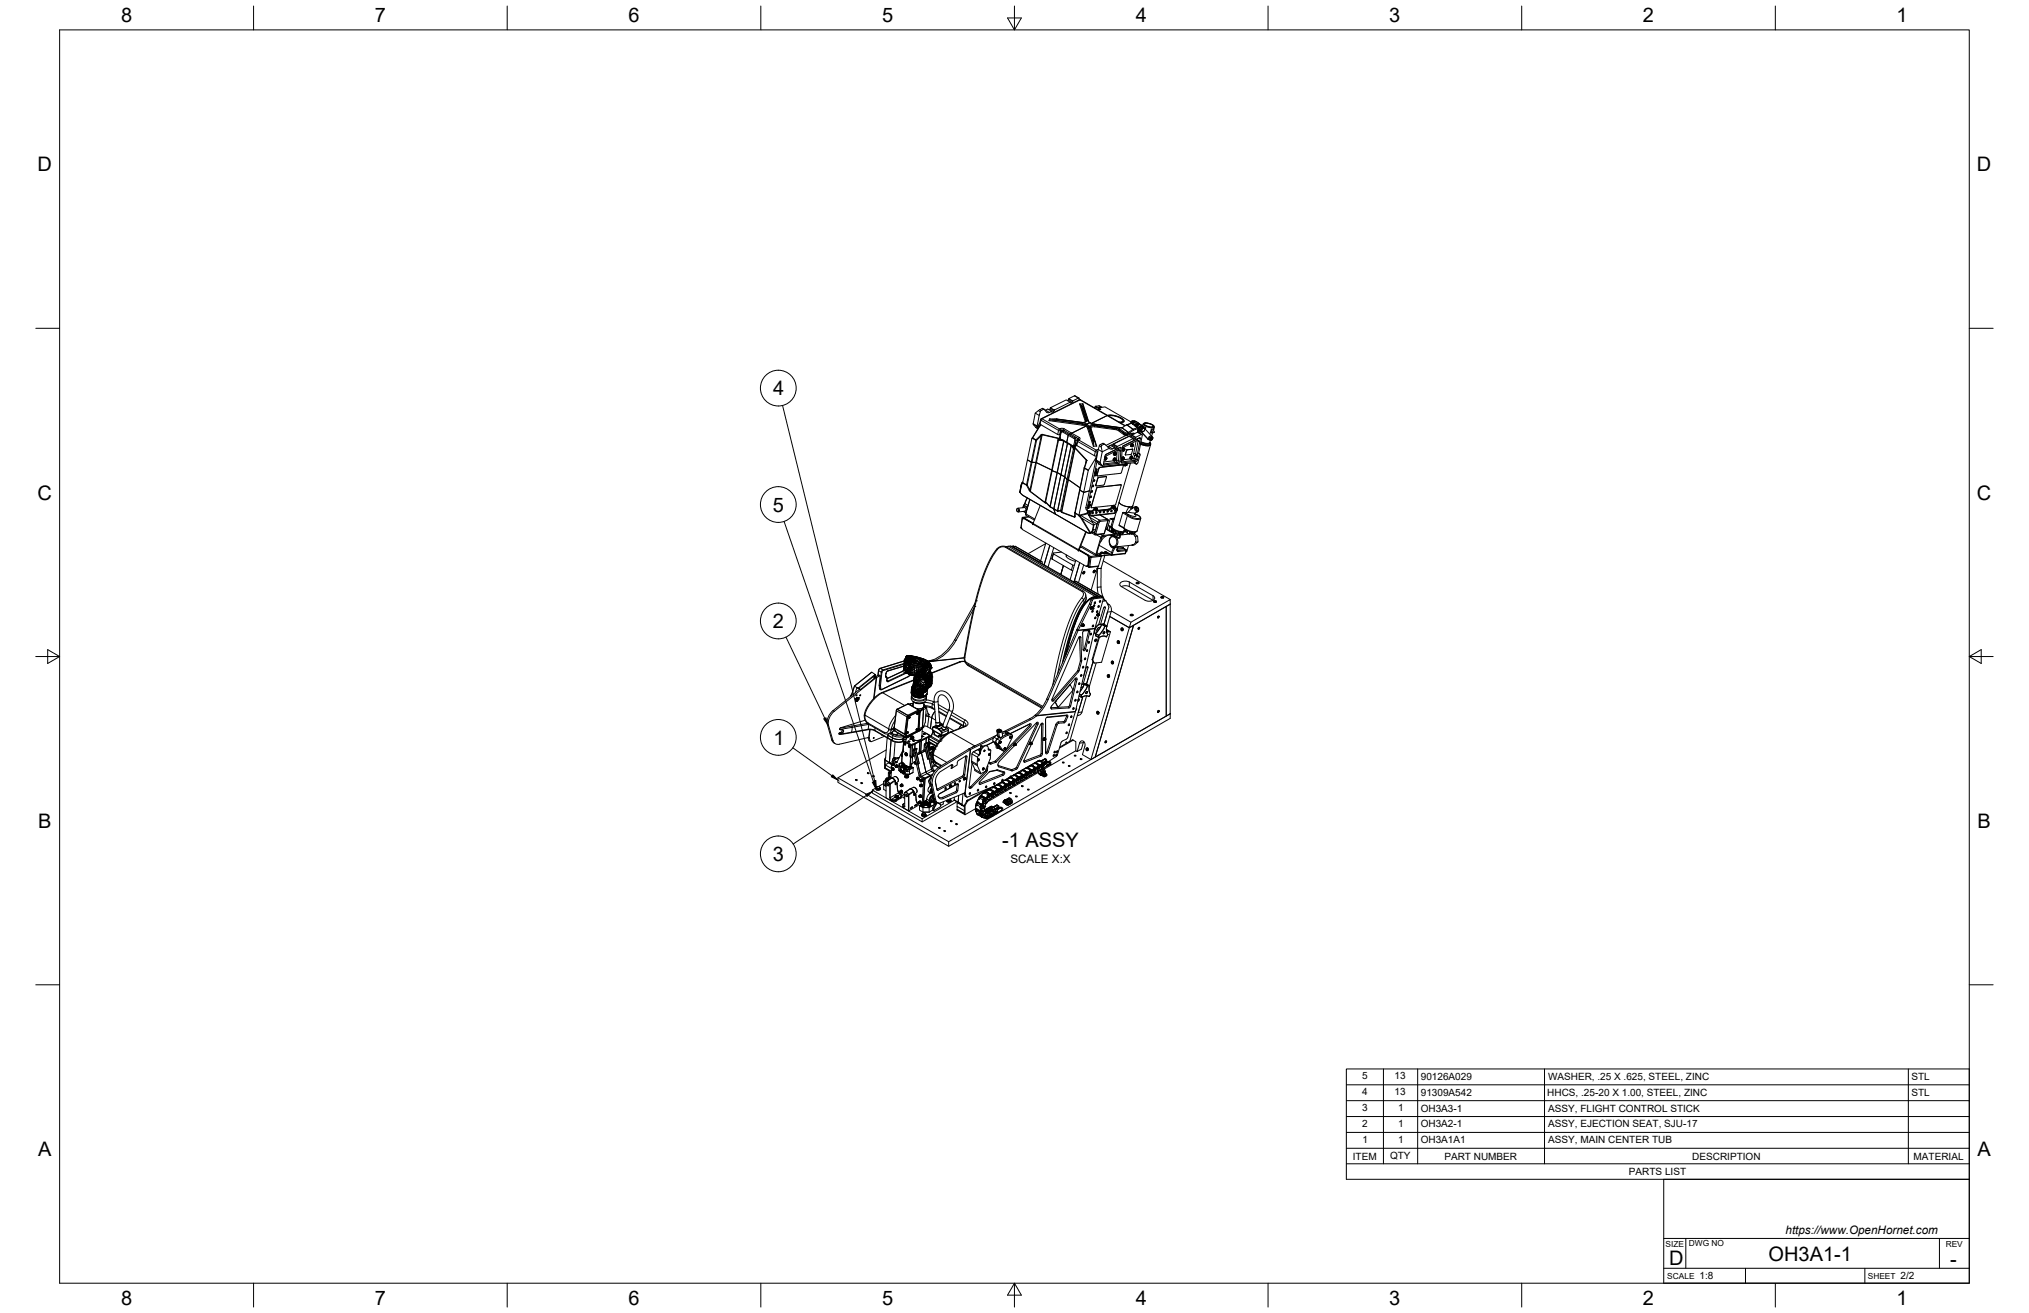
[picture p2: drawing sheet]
<svg xmlns="http://www.w3.org/2000/svg" width="864mm" height="559mm" viewBox="0 0 864 559" stroke-linecap="round" stroke-linejoin="round" font-family="sans-serif">
<defs><g id="words">
<g font-size="8.5">
<text x="51.6" y="9.4">8</text>
<text x="159.5" y="9.4">7</text>
<text x="267.5" y="9.4">6</text>
<text x="375.4" y="9.3">5</text>
<text x="483.4" y="9.4">4</text>
<text x="591.3" y="9.4">3</text>
<text x="699.3" y="9.4">2</text>
<text x="807.2" y="9.4">1</text>
<text x="16" y="72.9">D</text>
<text x="841.4" y="72.9">D</text>
<text x="329" y="168.2">4</text>
<text x="16" y="212.6">C</text>
<text x="841.4" y="212.6">C</text>
<text x="328.9" y="217.7">5</text>
<text x="329" y="267.4">2</text>
<text x="329.2" y="316.9">1</text>
<text x="16.2" y="352.3">B</text>
<text x="841.7" y="352.3">B</text>
<text x="426.6" y="360.5">-1 ASSY</text>
<text x="328.9" y="366.4">3</text>
<text x="16.2" y="492">A</text>
<text x="841.7" y="492">A</text>
<text x="710.4" y="538.4">D</text>
<text x="752.8" y="536.7">OH3A1-1</text>
<text x="830.1" y="538.8">-</text>
<text x="51.6" y="555.5">8</text>
<text x="159.5" y="555.5">7</text>
<text x="267.5" y="555.5">6</text>
<text x="375.4" y="555.4">5</text>
<text x="483.4" y="555.5">4</text>
<text x="591.3" y="555.5">3</text>
<text x="699.3" y="555.5">2</text>
<text x="807.2" y="555.5">1</text>
</g>
<g font-size="5">
<text x="430" y="367.2">SCALE X:X</text>
<text x="760" y="525.2">https://www.OpenHornet.com</text>
</g>
<g font-size="4.3">
<text x="579.8" y="459.3">5</text>
<text x="593.6" y="459.3">13</text>
<text x="604.7" y="459.5">90126A029</text>
<text x="658.9" y="459.6">WASHER, .25 X .625, STEEL, ZINC</text>
<text x="813.6" y="459.6">STL</text>
<text x="579.8" y="466">4</text>
<text x="593.6" y="466">13</text>
<text x="604.7" y="466.3">91309A542</text>
<text x="658.6" y="466.3">HHCS, .25-20 X 1.00, STEEL, ZINC</text>
<text x="813.6" y="466.3">STL</text>
<text x="579.8" y="472.8">3</text>
<text x="595.1" y="472.8">1</text>
<text x="604.7" y="473.1">OH3A3-1</text>
<text x="658.9" y="473.1">ASSY, FLIGHT CONTROL STICK</text>
<text x="579.8" y="479.5">2</text>
<text x="595.1" y="479.5">1</text>
<text x="604.7" y="479.8">OH3A2-1</text>
<text x="658.9" y="479.8">ASSY, EJECTION SEAT, SJU-17</text>
<text x="579.9" y="486.3">1</text>
<text x="595.1" y="486.3">1</text>
<text x="604.7" y="486.6">OH3A1A1</text>
<text x="658.9" y="486.6">ASSY, MAIN CENTER TUB</text>
<text x="575.8" y="493.5">ITEM</text>
<text x="591.7" y="493.4">QTY</text>
<text x="614.8" y="493.5">PART NUMBER</text>
<text x="720.3" y="493.5">DESCRIPTION</text>
<text x="814.5" y="493.5">MATERIAL</text>
<text x="693.3" y="500.1">PARTS LIST</text>
<text x="723.4" y="544.5">1:8</text>
<text x="809" y="544.5">2/2</text>
</g>
<g font-size="3.5">
<text x="708.9" y="530.9">SIZE</text>
<text x="718.9" y="530.5">DWG NO</text>
<text x="828.2" y="530.9">REV</text>
<text x="709.6" y="544.2">SCALE</text>
<text x="795" y="544.2">SHEET</text>
</g>
</g></defs>
<!-- layer: Visible Narrow -->
<g fill="none" stroke="#000" stroke-width=".43">
<path d="M442 174.8l.8 .4M442.6 174.3l.6 .4M443.2 178.2h.3l-.5 .6-.1-.2M443.6 173.9l.6 .3M445 174.6l1.7 .9M446.5 179l14.1 1.9M446.7 178.3l.7 .1M447.8 178.8l12.8 1.7M448.4 178.7l12.2 1.7M449.8 178.5l10.9 1.4M457.3 168.5l1.7 .9M459.4 170.1l.5 .1"/>
<path d="M459.5 171.9l2.4 7.5M460.1 172.3l2.2 6.8-2.1-6.6M460.7 179.9l.4 .1a3.2 3.2 0 0 1 2.5 1.6M460.7 179.9v.5M460.7 172.9l1.9 5.8M460.9 172.9l1.9 6M460.9 171.9l2.5 7.6M462 179.4v.1M462.6 178.7l-.6 .7M462.6 178.7a1.5 1.5 0 0 1-2.2 1h.1M462.8 178.9a3.4 3.4 0 0 0 2.9 1.6M462.8 178.9l.3 .1"/>
<path d="M466.1 173.1l.8 .5M466.4 172.9l1.1 .6M467.7 172.7l1.1 .7M439.3 186.5l1.6 .8-4 19.1-1.6-1M439.8 180.3l1.6 1M439.8 180.7l1.7 .9M440.9 181.9l.8 .5M440.9 187.2l.3 .2zM441.2 187.4l2-2-4.8 23.2-1.2-2.2zM441.9 181.3l.4 .2M442.5 181.2l.1 .1M442.6 181.3l-3.1 5.1 1.4 .8 2.1-2"/>
<path d="M442.7 180.6l.3-1.8 7.6 4.4-.4 1.7M443.1 180.8l-.5 .5M443.6 185l-5 24.1 6.3 4.8M443.6 185l7 1.7M443.6 185l-.4 .4-.2-.2M443.6 184.9l7.2 1.6-.3 .8M443.6 184.9v.1M443.6 184.9l-.6 .3M450.5 187.2v.3M450.5 187.5l1-.2 1.2 .4-5.8 27.8-1.8-1.9zM450.9 186.6l.2 .6-.6 .1M451.1 187.2l.4 .1"/>
<path d="M451.2 186.1h.1M451.1 185l.2 .1M451.1 186l-.2 .5M451.2 186.5h-.3M451.2 186.1v.7l.6 .2M451.2 186.9l.2 .1M451.2 186.9l-.1 .2M451.3 182.4l1-.1 .6 .2-.1 .1a.81 .81 0 0 1-.9 .4 .81 .81 0 0 1-.6-.6zM451.3 185l.3-1.8-.6 1.9M451.3 186.8l-.1 .1M451.4 186.9v.1M451.4 187l.1 .1"/>
<path d="M451.4 187v.2M451.5 186.9l.1 .2M451.5 187.1l.4 .2M451.6 183.8l.1 .1M451.6 187.1l-.1 .2M451.7 184l-.5 2.1M451.9 187.2l.1 .1M451.9 187.3l-.1-.3 .7 .3M451.9 187.2v.2M452 183.3l.4 .1-.3 .3M452.1 183.7l5.1 3M452.1 183.7l-.4 .2"/>
<path d="M452.5 187.3l3.1 1.8M452.5 187.3v.2M452.6 183.2h-.1M452.7 187.6l.1 .2M452.8 187.8l3.1 1.8-2.8 13.3M452.8 187.8l-5.8 27.8 3.1 1.8 3-14.5M452.8 187.7v.1M452.9 182.5l6.5 3.7M453 183.2l-.6 .2 5.1 3 .7-.2M455.6 189.1l.7 .5M455.6 189.1l.1 .2M455.9 189.6h.1"/>
<path d="M455.9 189.5v.1M456 189.6l.5 .6 .4 1-5.5 26.1-1.2 .1 3-14.4M456 189.6l-2.8 13.4M456.3 189.6v.2M456.3 189.8l.1 .2M456.5 190l.1 .1M456.5 189.8v.2M456.5 189.9l.3 .5v-.3M456.6 190.1h.2M456.6 190v.3M456.6 189.9v.2M456.8 190v.1"/>
<path d="M456.9 189.9l.3 .1M456.9 191.1l.4 .2zM457 189.5h.5M457.1 189.5l-.3 .5-.5-.4M457.1 189.5l.4 .1M457.1 189.5h-.1M457.3 186.7l.2 .6-.4 2.2M457.3 186.7l.3-.4 .3 .5v.6l-.4-.1M457.3 191.3l-5.3 26.4M457.4 190.3l-.6 .1 .2 .7 .5-.7 4.9 5.3M457.5 189.6l-.7 .5M457.5 189.5v.1"/>
<path d="M457.5 190.7l4.9 5.2-.3 1.3M457.5 191l-.2 .3M457.5 189.5l.4 .3-.1 .2-.4 .3-.2-.3M457.9 188.9l.3 .2M458.2 189.4l-.3 .4M458.3 189.6l.4-1.7 7.5 4.3-.4 1.8M458.3 188.5l-.4 .4M458.5 186.6l.5 .2-.1 .4M458.6 187.2l-.7 .2-.4 2.2 .4-.7M458.8 187.2l.3 .1-.4 .6-.2-.3M459.4 187.1l-.3 .2 7.5 4.3 .9-.4M459.4 186.2l.3 .5-.3 .4"/>
<path d="M459.4 186.2l-.4 .6 .4 .3M460.6 180.9a2.76 2.76 0 0 1 2.3 1.4M460.6 180.4v.1M460.6 180.5l.8 .1a1.7 1.7 0 0 1 1.7 1.6l-.2 .1M460.6 180.5v.4M460.7 180.3l1.7 .6 .8 .9M461.5 199.2l.1 .1M461.5 199.1l.1 .2M461.6 199.3l-4 19 1.6 .9M461.6 199.3l1.6 .9M462.3 196.4h.2M462.5 195.7l-.1 .6"/>
<path d="M462.5 195.7v.7M462.5 196.4l-.9 2.7 1.7 1M462.9 182.3l2.5 7.6M463.2 181.8l2.3 7.2M463.2 181.8l2.2 6.7M463.5 181.6l2 5.9M463.6 181.6l-.4 .3M463.8 181.7l1.8 5.8M463.8 181.7l.3 .2M464.2 182.3l.1 .1M464.3 182.4l2.5 7.4M465.7 180.5l11.9 1.6"/>
<path d="M465.7 180.4v.1M465.8 181.6l-1.1 .2-.4 .6M465.8 181.6l9.3 1.3M465.8 181.6l.1-.2a1.39 1.39 0 0 0-1.9 .5M465.9 181.1l9.3 1.4zM465.9 181.1v-.4a1.54 1.54 0 0 0-2.1 1M465.9 181.1l-1.3 .1-.6 .6M466 180.6l9.2 1.3M466.5 195.5l.1 .1M466.6 195.8l1.6 1M466.6 195.1l-.3 .1M466.6 196.2l1.7 .9"/>
<path d="M466.8 199.8l-.1 .3zM467.3 192.2l-.7 1.9M467.7 199.3h.1M467.7 197.4l1.7 1M467.9 189.7l.8 .5M468.1 198.9h.1M468.3 189.2l.6 .3M469.3 188.7l.6 .4M469.7 197.8l.2 .1M471.8 190.1l1.7 .9M474 196.1l-4.2 .5M475.1 182.9a.51 .51 0 0 1 .5-.4 .51 .51 0 0 1 .5 .5l-.2 .2 2.6 1.9 .2-.4 .6 .2"/>
<path d="M475.1 182.9l.8 .3M475.2 196h-.5M475.5 191.7l-.3 4.3M475.9 191.5l.1-.7-5.4 2.7M476 190.7v.1M476.2 182.7l2.5 2zM476.2 197.2l-.7-.4-5.8 .6M476.3 191.4v.2l-.4-.1M476.4 182.3l2.6 1.9M476.4 182.3l-.2 .4M476.4 182.3l-1.1-.4-.1 .4 1 .4M477 190.6h.1"/>
<path d="M477 192l-.7-.4-.2 4.4 .7 .4M477.1 182h.1M477.1 190.7l-1.1 .1M477.3 196.9l.3 .1M477.5 182.1l2.8 2-.6 .2M477.5 182.1h.1M477.5 195.7h-.1M477.9 197.8h.1M478.8 181.2l-19.1-11-16.2 8 7.5 4.4 .3-.2M478.9 193.4l.1 .1M479 197.4l-.2 .8M479 184.2l.7 .1"/>
<path d="M479 184.2l-.3 .4 .6 .2 .6-.1-.2-.4M479 197.8l.2 .2-.2-.1M479.1 197.3l-.3 .9M479.2 197.7h.1M479.2 197.8h.1M479.3 184.9h.5M479.3 184.9l-.1 .4-.7-.2M479.3 197.9h.1M479.3 197.3h.1M479.3 197.8h.1M479.4 197.8v-.3a.41 .41 0 0 0-.5 .2 .41 .41 0 0 0 .2 .5l.2-.1M479.5 191.6v.1"/>
<path d="M479.6 180.8l2.6 1.9-1.9 1.3-2.8-1.9M479.7 191.4v.1M479.8 184.9l.1 .4M479.9 185.3l-9.2 4.2M480.3 184l.1 .5M480.3 184l.3 .4M480.4 184.5l-.6 .4M480.6 184.4l-.2 .1M481.1 195.3l-2.8 .3M481.6 180.1l-1.9 .7 2.6 1.9 1.8-.7M482 191.2h.1M482.3 182.7l.2 .4"/>
<path d="M482.3 182.7h-.1M482.4 180.3l.6 .5M482.5 193l.8 .1 .2 .5-.5 .3M482.8 184.5l-2.9 .8M482.8 184.5l-11.4 5.6M482.8 184.5h.1M482.8 184.5l-.8-.1-2.2 .5M482.9 196.9l.5 .3M483 193.9l-.4 1.2-.7 .1M483.6 187.7l-1.1 5.3 .1 .6 .4 .3M483.6 196.3l-.7-.4-5.6 .7M483.8 193.8v.3l-.8-.2"/>
<path d="M484.1 181.5l.6 .4M484.1 187.4l.2-.7-6.4 3.1M484.1 184l1.7 .9M484.3 186.6l1.1 .1M484.3 182.4l-1.9 .7-1.8 1.3M484.3 183.1l.3 .1M484.4 187.4v.3l-.5-.2M484.5 194.5l-.7-.4-.4 1.2 .7 .4M484.7 193l.3 .2M484.7 193.1l.2 .1M485.1 188.1l-.7-.4-1.1 5.4 .7 .4M485.2 183.2l.3 .3"/>
<path d="M485.5 188.8l.9 .3a3.9 3.9 0 0 0 3.4 0M485.7 188a4.3 4.3 0 0 0 3.7 .4v.2a4.1 4.1 0 0 1-3.8-.4M486.6 180.4a4.2 4.2 0 0 0 4.7 1.4M486.8 181.6v.2M486.9 180.3a3.9 3.9 0 0 1 4.2 1.3 3.9 3.9 0 0 1-4.2-1.3zM487.4 182.2l-.1 .3M487.7 182.1l-.2 .6M488.5 186.8l.4 .3M489.4 188.2l.3 .6a3.8 3.8 0 0 1-4.2-.2M490.1 182.6l-.5 1.6h.7M490.3 182.9l-.4 1.2M490.8 182.6v.1"/>
<path d="M491.3 183.8l-.8 .1M434.1 209.6h.1M434.2 209.6l1.3 1.3M434.3 207.9l.5-2.1-.6 3.8M435 205.7l-.9 3.9M435.3 205.5l1.6 1 1.2 2.2M435.4 216.1l.3-.9 1.5 .9M435.5 210.9l27.4 15.8M435.5 210.9l.1 .1M435.6 215.2h.1M435.7 215h.1M435.8 215l1.5 .9"/>
<path d="M435.9 215l-.2 .2M435.9 217.6l.7 .5M436.6 218.5l3.9 2.4M436.9 206.5l.3-.1-.3 .1M437.3 212l-1.5 3M437.9 220l-2.4 .2 4.3 2.5M438.1 208.6h.3l.1 .6zM438.5 209.3l6.5 4.8-.1-.4 1.9 1.9M444.8 213.4l.2 .2-.2-.1M446.8 215.6l.2 .1M446.8 215.6l.2 .2M447 215.8l3.3 1.8"/>
<path d="M450.1 217.5h1.4l.3 .6 5.6 2M451.4 217.3l.4 .1zM451.8 217.9l5.5 2.1 .2-.7M457.5 218.2l.1 .2M457.5 218.2l.1 .1M457.6 219.9l-.2 .2M457.6 219.9l-.1-.2-.1 .4M457.6 218.3v.1M459.3 219.4l-1.7-1v1.5M460 219.4l5.1 3M462.2 216l.6 .3M463.1 217.9l1.1 .5"/>
<path d="M463.4 216l-.1 .3zM463.5 214.6l.3-.1-.4 .3-.1 .6zM463.5 215l.1 .1M463.6 215.1h.1M463.6 217.4l.3 .2M463.6 215.1h.2M463.7 214.9h.1M463.8 215.1h.1M463.9 213.7l-.1 .3zM464 215l-.1-.4a.41 .41 0 0 0-.5 .2 .41 .41 0 0 0 .2 .6l.2-.2M464 217.5l.3 .1M464.2 218.4v.7l.5 .3"/>
<path d="M464.3 217.6l.1 .3-.6-.1M464.4 211.3l-.1 .4zM464.4 217.5l-.1 .1M464.4 215.7l.1 .1M464.6 217.9l-.4 .5M464.7 219.4l-.2 .2M464.8 209l-.1 .4zM465.1 218.2l-.1 .3zM465.3 206.7l-.1 .3zM465.6 216.5l.2 .1M465.8 216.6l.2 .1M465.8 216.6l-1.2 1v.3"/>
<path d="M465.8 204.4l-.1 .3zM466 216.7l-1.4 1.2M466.3 202.1l-.1 .3zM466.4 206.4v.1M466.5 201.1l.2 .2M466.5 201.3h.1M466.6 201.1h.1M466.6 201.3h.1M466.6 201h.1M466.7 200.6l-.5 .3v.6M466.7 201.1h.1M466.7 207.8h.1"/>
<path d="M466.8 218l-.1 .4zM466.8 216l-1 .6M466.8 200.6l-.5 .4-.1 .5M466.8 201.1v-.3a.41 .41 0 0 0-.5 .2 .41 .41 0 0 0 .2 .5l.2-.1M466.9 216.3l-.9 .4M466.9 202.2h.1M467.1 207.4h.1M467.1 217.2l.7 .3M467.2 203.5l.1 .1M467.3 217.2l.5 .3M467.6 203.1v.1M468.2 219.2l3.2 1.8-3.4 .4-3.2-1.8"/>
<path d="M468.4 217.8l-.1 .4zM470 217.7l-.1 .3zM470.7 202.8h.1M471.6 217.5l-.1 .3zM471.9 216.7l-4.4 .5M472.2 217l-4.5 .5M473.2 215.7l.1 .1M473.2 217.3l-.1 .4zM473.3 215.8l.2 .1M473.3 215.8l-1.2 1 .1 .2M473.5 215.9l-1.3 1.1M474.3 215.2l-1 .6"/>
<path d="M474.3 218.3l-9.6 1.1M474.3 218.3l-.2 .2M474.4 215.5l-.9 .4M474.6 216.4l.7 .3M474.8 217.1l-.1 .4zM474.8 216.4h.4M475.1 216.3l.1 .1M475.2 216.4l.1 .3M475.3 216.7h.3l-.2 .4M475.4 217.1l-1.1 1.2M475.5 216.3v.1M475.5 216.4h-.3"/>
<path d="M475.5 216.4l.1 .2M475.5 217.1h-.1M477 206.3h.1M477.8 218.2l2.1 1.2a5.6 5.6 0 0 0 5.6 1.3M478.4 218.1l1.8 1a5.7 5.7 0 0 0 5 1.4 2.2 2.2 0 0 0-2.2-1.8M479.1 218.2l1.1 .8a4.1 4.1 0 0 0 3.3 .6l-.5-.8M480.7 215.8l-1.4 2.4M480.7 215.7l.8 .9M481.8 216.5h.1M481.8 215.9l.1-.3-.1 .5M482 216.3l-1.7 1.7 3 .3M483.2 215.7a1.33 1.33 0 0 0-.1 1.4 1.33 1.33 0 0 0 1.2 .7"/>
<path d="M424.3 233.7l.3 .1M428.6 232.8l-.6 .1M429.2 232.5l37 21.3M431.2 232.4l.3 .2M432.1 232.5l11.2 6.5M434.6 224.5l.1 .1M434.7 224.6v.2M434.7 224.6l.1 .2M434.7 224.4v.2M435.1 220.5l.1 .1M435.2 220.6l.3 .2M435.2 220.6l-.1 .4"/>
<path d="M435.4 220.2l-.2 .4M439.7 223.1l19.2 11.1 .3-.1M439.8 222.8l24.4 14 2.4-.2M459.8 220l4.1 6.7M460 232.2l6.9 3.8M462.9 226.7h1M462.9 226.7l.1 .1M463.5 237l.4 .2-.5 4-.7-.3M463.9 226.7l.3 .1M463.9 220.2l3.4 2-.8 2.7M464.1 226.7h-.2M464.1 226.7l.1 .1"/>
<path d="M464.2 226.8l-.2 .2M464.8 226.3h.1M465 225.6l-.9 1M465 225.6l.4-2-5-3 3.7 6.1M465 225.6l-.1 .6-.7 .6M465.6 223.3l-.4 2.3 1.2-.3M465.9 226.9l.1 .7M465.9 226.9l.7 .5M466.2 225.9l-.3 1-.6-.3M466.6 227.4l-.2 .2M466.7 227.6l2.3 1.2M466.9 235.2l1.2 .7 .1-.4 .5 .1"/>
<path d="M467.1 236.4l-.4 .2M467.3 222.2l.5 .1M467.8 232.1l5.3 3M468.2 221.9l3.4-.3-1.6 5.4-3.4 .4M468.2 221.9l-.4 .4-1.4 4.8M468.2 221.9l-.2-.5-.7 .8M468.2 236.6h.1M468.4 227.4l1 .9M468.5 236l-.4-.1 .1 .7M468.5 236l.2 .4M468.7 236.4l-.2 .2M468.8 236.7l-4.4 .5-.6 4.1 3.8-.4"/>
<path d="M469 235.2l-.3 .4M469.2 235.2l-.3-.3-.7 .6M469.5 235.5l-.8 .1-.2 .5M469.9 235.6l-.1-.2 .5 .1-.2 .2M470.1 227l-.4 .3M470.6 225.1l3.8 2.2M470.6 235l-.3 .3-.4-.1M470.7 234.8l2.2 1.2 .2-.9M470.8 234.8v.2M470.8 234.8l-.6-.1-.4 .7-.7-.4M471.2 235.2l-1 .3 1.2-.1M471.5 221l.2 .5"/>
<path d="M472.4 231.7l.5 1 1.1 .6M472.5 236l-3.8 .5M472.6 231.7l-.1 .2M472.9 224l.4 .3M472.9 236.3v-.3l.4 .1-.2 .2M473.1 235.1l.5 .1M473.2 226.4h.1M473.3 224.3l-.1 .1M473.3 224.3a6.1 6.1 0 0 0 5.3 1.9M473.3 226.2h.1M473.3 224.7l.1 .5M473.4 224.8v.4"/>
<path d="M473.4 224.8l.3 .4-.2 .7M473.4 226.5l.1 .1M473.5 225.7l-.5 .3-.2 .3 .7-.5-.5 .6M473.5 226.4h-.1M473.5 226.3h.1M473.6 232.8l.3 .1M473.6 226.2v.1M473.7 232.6l.2 .3M473.7 221.1l-.9 3.1M473.9 232.9h.1M473.9 232.8l.1 .5M473.9 232.6l.2 .3"/>
<path d="M474 228.1h-.3M474 225.6l-.2 .7M474 233.3l-.9 1.8M474 226.2l.8 .4M474.1 228.5l.4 .2M474.1 225.7l-.1 .5M474.1 228.5a1.94 1.94 0 0 0-1.8 1.1 1.94 1.94 0 0 0 .3 2.1M474.3 228.2l-.2 .3M474.3 220.7l-1.2 .3M474.4 220.5l-1.1 3.8M474.4 232.8l1.8-.2-.4 .3M474.5 233.1h.1"/>
<path d="M474.5 227.9l-.2 .3M474.7 228.4l-.1 .1a2.31 2.31 0 0 1 .8 2.3 2.31 2.31 0 0 1-1.7 1.8l-1.1-.9M474.7 233l1-.1-.3 .9M474.7 233l-.7 .3M474.8 232.9l-1.5 3.2 5.7-.6M474.9 228.2l-.2 .3M474.9 232.8l-.1 .1M475 226.2l-.2 .7M475.2 228.8a2.54 2.54 0 0 1-.9 4M475.4 233.8v.7l.5 .2M475.5 233.7l2.8-.3 .8 .5-3.6 .3M475.5 233.7l-.1 .1"/>
<path d="M475.5 234.3l.4 .4M475.7 233.1h-.1M475.8 234.7h.1M475.8 234.7l3.5-.4-.3 1.2M475.9 226.5l-.1 .4M476.3 223.5l2 1.1a5.6 5.6 0 0 0 5.7 1.3M477.1 226.7l-.2 .5-.9-.2M477.3 226.7l-.2 .7M477.9 226.6l-.2 .8M478 226.6l-.1 .2M478.1 233l-2.5 .3M478.1 233l.3 .4"/>
<path d="M478.6 225.2l-.2 .7M478.9 225.6l-.2 .7M479 235.5l-.2 .2M479.1 235.4l-.1 .1M479.1 225.7l-.2 .5 .9 .4M479.2 233.9l.2 .4M479.4 234.8h-.2M480 226.2l-.2 .7M480.9 227l.9 .2M480.9 226.5l-.2 .7M482 226.7l-.1 .5M482.3 226.7l-.2 .4"/>
<path d="M482.9 226.8h.1M482.9 226.6l-.2 .6M483 226.6l-.1 .2M457.8 247.4l11.2 6.5M461 251.6l-.5 .1M461.4 256.5l.1 .1M462.1 253.1l-.1 .9-.8 1.2-.8-.7M462.3 254.3l-.2 1.2-.7 1M463.5 241.4l.4-.1-.2 .2M463.7 257.1l.6 .3M463.8 256.9l.5 .3M464.4 255.2l.5 .3"/>
<path d="M464.5 258.8l.2 .1M464.7 258.6h.1M464.7 258.7h.1M464.8 258.3l-.5 .3v.6M464.9 258.3l-.5 .3v.6M465 258.7v-.3a.41 .41 0 0 0-.6 .2 .41 .41 0 0 0 .3 .6l-.1-.4h.3M465.1 254.5l.5 .3M465.4 258.8l-.1 .4zM465.8 257.6l-.1 .4zM466.1 256.4l-.1 .4zM467.2 241.7l.2 .1M467.7 258l-.1 .3z"/>
<path d="M468.3 255.8l-.1 .4zM468.6 249.8l-1.6 .2M468.7 254.1l.6 .3M469.9 258.4l.6 .3M472 257.3h-.5M480.7 247.7v2M490.8 253.6v1.9M385.6 279.9v.4M385.7 279.4l-.3 1.3 .5-.2M385.7 279.4l-.1 .3 .2-.2 .1 .6 .3-.2v.4l.4-.1-.1 .4 .2 .1 1.1-.9M385.7 279.4l.3-.1-.1 .4 .3-.2v.4l.3-.1 .1 .4M385.8 279.2l-.1 .2"/>
<path d="M385.9 279.1h-.1M386 279.1l.5 .7 1-.3M386.1 279l.1 .1M386.2 279l-.1 .1M386.3 279v.1M386.5 279l-.3 .1M386.5 279h.2M386.5 279h.1M386.7 279l-.2 .4 1 .1M386.7 279l.2 .1M386.7 279h.1M386.7 279l.1 .1"/>
<path d="M386.8 279.1h.2zM387 279.1h.5v.4M387 279.1l.4 .1M387 279v.1M387.5 280l.5-.3 .1 .2-.5 .4zM388 279.2l-.5 .3M388.2 279.4l-.4 .2M388.2 279.2l-.7 .3M388.4 279.5h-.9l-.6 .6M388.9 279.3l.1 .1M389.3 279.4l-.9 .1-.3 .4M389.3 279.4h.1"/>
<path d="M389.6 279.5l-.9 .2-.3 .4-.3-.2-.9 .7 .4 .1 .2-.3 .4 .1 .2-.4 .3 .1 .3-.4 .3 .1 .3-.4h.3M389.6 279.5h.1M389.9 279.5h.1M390.2 279.6l-.3-.1-.2 .6-.4-.2-.2 .6M390.2 279.6h.1M390.5 279.7l-.3-.1-.2 .6-.3-.1-.2 .5-.4-.1M390.5 279.7h.1M390.8 279.8l-.3-.1-.1 .6-.4-.1-.1 .7-.4-.3-.2 .5-.2-.6-1.7 .6-.2 .4-1.2-.2M390.8 279.8h.1M391.1 279.9l-.3-.1-.1 .4M391.1 279.9h.1M391.4 280l-.3-.1-.2 .6"/>
<path d="M391.4 280h.1M406.3 272.3l.6 .3M410.4 279.9l-14.3 1.6-.6-.3M410.5 279.5l.2 .3M459.3 271.1l.2 .2M459.5 271.3l.3 9.9M460 271.3h-.5M460.9 266.2l.1 .1M460.9 266.2l.2 .1M461 266.2l.2 .1M461.1 266h.1M461.1 266.1h.1"/>
<path d="M461.2 265.6l-.5 .4v.5M461.2 268.5h-.1M461.2 268.5h.1M461.2 265.7l-.5 .3v.6M461.3 266.1v-.3a.41 .41 0 0 0-.5 .2 .41 .41 0 0 0 .2 .5l.2-.1M461.5 276.1l.6 .1M462.7 276.8v.3zM463.1 268.4l-1.9 .1M463.3 268.2v.6M463.3 268.8l-1.8 7.3-.2 .4-.3-.2M463.3 268.7l.6 .2M463.6 273.3l-.1 .3z"/>
<path d="M464.4 269.7l-.1 .4zM465.1 260l-.1 .4zM465.3 266.3l-.1 .3zM466 267.5l-7.1 .8M466.2 269.7h.1M466.3 269.7l1.3 .8 .1 .8M466.3 269.7l.1 .9M466.3 269.6l1.3 .8M466.3 262.8l-.1 .4zM466.4 270.6l1.3 .7M466.4 270.5v.1M466.4 270.6h.1"/>
<path d="M467.1 260.2l-.1 .3zM467.3 261.7l.1 .1M467.3 261.7l.3 .1M467.4 261.7l.2 .1M467.5 261.5h.1M467.5 261.6h.1M467.6 261.1l-.5 .3v.6M467.6 270.4h.1M467.7 261.2l-.6 .3v.6M467.7 270.4l.1 .9M467.7 261.6v-.3a.41 .41 0 0 0-.5 .2 .41 .41 0 0 0 .2 .6l.2-.2M467.8 271.3h.1"/>
<path d="M468.9 265.7l-1.3 2.4-1.3 1.5M468.9 265.7l1.3 .8M468.9 265.7h.1M468.9 265.7l1.4 .8M469.7 269l.4-.2 .2 .3-.6 .7zM469.7 265.6l1.3 .8M469.7 265.6h.1M469.7 265.6l-.7 .1M470.1 268.8v.6l-.5 .3M470.2 266.5l-1.3 2.4-1.3 1.5M470.2 266.5h.1M470.3 266.5h.1"/>
<path d="M470.3 266.5h-.1M470.3 266.5l-.9 1.9-1.7 2M470.8 271h.1M470.8 271l-1.3-.3-1.7 .6M470.9 271h.1M471 266.4l.1 .1M471.1 266.4h.1M471.1 266.4l-.8 .1M471.1 266.4l-.1 2.1 .5 1.5M471.1 266.5h-.8M471.1 266.4v.1M471.5 270l-.6 1"/>
<path d="M471.5 270h.1M472.9 260.3l-1.5 .2M476.4 273.2v.1M478 267.8h.1M372.4 288.1l.5 .3M372.6 287.9l.5 .4-1.1 8.8M373 288.4l-1.2 8.9M373.9 285.3l.1 .1M374.6 284.4l-.6 1M375.1 286.1l-1.1-.7-.3 2M375.1 286.1l-.6 5.7 .1 1.4-.2-.1M375.1 286.1h.3"/>
<path d="M375.3 294.8h.4l-1.8 1.1-2.9 2.8-1.8 2.7-1 3-.3-.4M375.3 293.4v.1M375.3 293.4l-.7-.2 .2 .3M375.4 286.1l-.6 5.7 .1 1.4M375.8 285.1l.1 .3M375.8 285.1l-.7 1M375.9 285.4l-.5 .7M376.9 287.7l.3 .6M377 288l.3 .1M377.1 286.6l-.1 1.1M377.1 288.1l.1 .2M377.1 286.6h.1"/>
<path d="M377.2 288.4h.2M377.3 288.1h.1M377.3 288.1l.1 .3M377.4 288.4l.2 .4M377.4 289.5l.2 .6h.5M377.5 289.5h-.1M377.5 288.8l-.1 .7M377.6 289.9l.5 .2M377.6 288.7v.1M377.9 285.5l-.8 1.1M377.9 285.5v.1M384.5 285.3h.1"/>
<path d="M384.8 283.8l-.1 1.5-.4 .3-6.7 3.2M384.8 283.1l.1 .4M384.8 283.4l-6.9 2.1M384.8 282.6l-8.9 2.8M384.9 283.5l-.1 .1M384.9 283.5l.1 .4a.35 .35 0 0 0 .3 .4 .35 .35 0 0 0 .4-.3l.3 .3M384.9 282.1v.1M384.9 282.2v1.3zM384.9 281.3h.1M384.9 281.3l-10.3 3.2 1.2 .6 9.2-3v.6M385 282.7h.4M385 281.6l-.1 .6"/>
<path d="M385 281.2l-.1 .1M385 281.2v.1M385 281.2l.1 .5 .3-.4M385 281.2l-.2 .1M385 282.1v-.3l-.1 .4M385 281.5h.1M385 281.3h.1M385.1 280.6h.1M385.1 285.3l.6 .5 .1-.3 .4 .1M385.1 280.9l-.1 .3M385.1 280.9v.4M385.1 280.9l.2-.3-.1 .6"/>
<path d="M385.1 280.7v.2M385.1 280.6l-.2 .2M385.2 280.6l-.1 .3M385.2 281.2l.2 .1M385.2 281.2h.2M385.3 283.4l.1-.6a.53 .53 0 0 1 .7 .4 .53 .53 0 0 1-.5 .6l-.3-.4-.4 .1M385.3 280.6l-.1 .6M385.3 280.4v.2M385.3 280.3l.2-.3-.2 .6M385.3 280.3h.1M385.4 282.7l.4-.3 .2 .7M385.4 281.3h.2"/>
<path d="M385.4 281.2l.2 .1zM385.4 285.9h.6M385.4 281.3l-.1 .9-.3-.9M385.4 281.2l-.3 .1M385.5 284.8l.3 .7-.6-.7v.5l-.3-.7 .1 .6M385.5 282.4l.2-.4 .1 .4 .2-.3 .2 .3-.2 .7M385.5 286l.1 .1M385.6 280.3l.3-.2v.4M385.6 280.3l.1 .2M385.6 286.1l-.1-.2 .5 .3v-.3l.2 .2M385.6 281.3l.2 .4 .2-.4M385.6 281.3h.4"/>
<path d="M385.7 286.1l-7.8 3.8-.4-.3M385.8 283.9l.4 .1M385.8 281.9l.5-.5v.5l.4 .3M385.9 286.3l-7.8 3.8M385.9 285.6l.1 .3M385.9 280.9l-.3 .4M385.9 280.9l-.3 .3M386 285.5v-.6l.2 .7M386 281.3l.6 .2 .1 .7M386 280.7l-.1-.2-.5 .7M386 285.9l.2-.3 .6 .6M386.1 286.5h.1"/>
<path d="M386.1 286.4l.1 .2M386.1 286.4l.2 .1M386.2 286.1l.1 .2-.6-.1M386.2 286.1l.7 .5-.1-.4M386.2 285.6l.5 .2M386.3 286.5l.1 .2M386.3 286.5l.5 .4M386.4 299.6h.1M386.6 280.2l.1 .1M386.6 299.6h-.1M386.7 287.9l-11.4 5.5M386.7 286.8l.1 .1"/>
<path d="M386.7 280l-.1 .2M386.7 285.8l.1 .4M386.8 280.1v.3zM386.8 285.6l-.4-.3-.2 .3M386.8 285.6l-.1 .2M386.8 286.9h.1M386.8 286.9l.5 .1M386.8 286.9l.5 .2M386.9 280.1v-.3l-.1 .3M387 285.1h.1M387 285.1l-.2 .7M387.1 285h.1"/>
<path d="M387.1 287.4l-.5 .6M387.1 285.6l-.4 .2M387.1 284.9v.1M387.1 285.5v.2l.3-.2-.3 .7h.3l.2-1 .2 .4M387.1 287.3v.1M387.1 299.7l-.1 .1M387.2 285v.2M387.2 284.9h.1M387.2 284.9h-.1M387.2 287l-.1 .4M387.2 284.9l-.1 .1M387.2 280.6l-.7 .8-.3-.8-.3 .3"/>
<path d="M387.2 285.2v.2M387.3 287.1h.5M387.3 284.5l-.1 .3M387.3 284.5l-.1 .7M387.3 284.5l.2-.4-.3 .6M387.4 287.1l.4 .1M387.4 284l-.2-.1-.1 .3-.2-.1-.1 .5-.2-.5-.6 .2v.6l-.6-.6 .1 .5a.6 .6 0 0 1-.6-.3 .6 .6 0 0 1 0-.7v-.3l-.1 1.1M387.4 280.2l-.8 .9-.4-.8-.3 .2M387.5 284.1v.3M387.5 284.1l-.7 1.5M387.5 284l-.7 .6v.9l-.4-1.1v.9M387.5 284.1v.4"/>
<path d="M387.5 284.1h.2l-.2 .1M387.5 284.5h-.2M387.5 284.5l-.1 .1M387.5 284.5v.1M387.5 284.6l-.3 .2M387.5 284.6l-.1 .9 .2-.3M387.6 284.5l-.1 .1M387.6 283.7l-.1 .3zM387.6 283.7l-.3-.2-.4 .6-.1-.3-.6 .4M387.8 287.1l.2 .1zM387.8 287.1v.1M387.8 287.1h.3"/>
<path d="M387.8 287.2v.1M387.8 287.2l.4 .2M387.8 282.2l-.2-.1-.1 .4 .4 .2M387.9 294.7v.3M387.9 287.1h.1M387.9 282.7l-.1 1.2-.2-.2v-.7l-.8 .8-.8-.7M387.9 282.7l-.7 .6-.2-.2-.1 .3-.9-.3M387.9 294.1l.1 1.2M387.9 293.6l.1 1.7M387.9 281.7l-.9 .3 .1 .7-.4-.5-.3 .4-.1-.7-.3-.1v.3l-.6-.4v1M388 293.2h.1M388 293.2l.1-.5-.1 1.1"/>
<path d="M388 287.1l.2 .3M388 287.1v.1M388 294.4v-1.2l.2 1.8M388 281.8l-.7 .2v.9l-.2-.2-.1 .4-.4-.4-.1 .3M388 292.5h.1M388 292.5l.5-.2-.2 .3M388 287.2h.1M388.1 286.2v.8h-.3M388.1 286.2l-.4 .1 .1 .6h-.3M388.2 295l.3 .2v-.4l.3 .3 .1-.2 1.1 1.8 .4 .1-.1-.5 .4 .1v-.3l.5 .2M388.2 295l.1-.5 .2 .3 .1-.3 .7 .7a.79 .79 0 0 0 .4 .8 .79 .79 0 0 0 .8 0l.2 .1M388.2 295.7h.1"/>
<path d="M388.2 295.5v.2M388.2 295.5l.6-.4 .4 1.1 .8 .6M388.2 295.5v-.5l-.1 .6M388.2 287.4l.7 .1M388.2 287.4l.6 .1M388.2 285.3l-.5 1-.3-.1 .1 .6-.3-.1-.1-.5h-.3M388.2 285.3l.5-.3-.2 1.1 .7-.2M388.2 285.3l-.1 .9M388.2 285.3l.1-1.1 .5-.2-.1 1 .6-.6-.1 1.5M388.2 295.5l.1 .2M388.3 295.7l.4-.1 .5 .8M388.3 295.7v.1"/>
<path d="M388.3 284.2l-.2-.5-.5 .7M388.3 284.2l-.7 1 .2-1.3-.2 .6M388.3 292.6l-.1 1.8 .2-.4 .2 .5 .1-.2 .6 .3 .1 .4M388.3 292.6l-.3 .2M388.3 295.9l.2 .1M388.4 294l1 .3 .3 .7M388.4 295.8l.3 .4zM388.5 287.5h.1M388.5 296.1l.5 .3M388.5 296.1l.2-.7 .3 .8 .7 .5M388.6 281.9l.7 .2-.2 1.7M388.6 281.9l1 .3-.2 .9 .3 .2 .3-1 .3 .1"/>
<path d="M388.6 281.9h-.3l-.4 .8 .4 .1 .3-.9 .4 .1-.4 1-.3-.2-.2 .9M388.6 281.9l-.6-.1-.1 .9M388.6 292l-.4 1.5 .2 .5M388.6 292.2l-.2 .7 .3 .2-.3 .1v.8M388.6 292.2h.1M388.6 292v.2M388.6 292.9l.1 .2M388.6 292.6v.3M388.6 292h.1M388.6 281.5l.7 .6M388.6 281.5l-.1 .4-.5-.1M388.6 281.5l-.7 .2"/>
<path d="M388.6 291.8l-.3 .2M388.6 291.8l-.6 .7M388.6 292.2v.7M388.6 291.8v.2M388.6 291.8v.3M388.6 292.2l.1 .9M388.6 292l.1 .1M388.6 291.8l.2 .3M388.7 293.9l-.1-.4 .2 .6 .5-.2M388.7 293.3l.1 .1M388.7 291.5l-.1 .3M388.7 291.5l.1 .6"/>
<path d="M388.7 299.3l-1.6 .5 1.4 .7M388.7 281.2l.5 .4v.4M388.7 281.2l-.7 .1-.1 .4-.8-.1v.3M388.7 281.2l-.1 .3M388.7 296.2h.2M388.7 293.1l-.2 .3h.3M388.7 293.1l.1 .3M388.7 291.1h.1M388.7 291.2v.4M388.7 291.1v.4M388.8 293.4l.1 .4 .4-.1v.2M388.8 292.1v.5h.4v-.3l.6 .4-.2 .3 .6 .9 .6-.6 .3 .1v-.5l.5 .4 .8-.3 .2 .3"/>
<path d="M388.8 292.1l.4 .2 .1-.3 .5 .7M388.8 292.1l.1-.4 .4 .3 .1-.3 .4 1M388.8 291.3l.1 .4 .1-.3 .4 .3v-.2l1.1 1.5 .6-.1M388.8 290.9v.4M388.8 291.3l.1-.3 .5 .5M388.8 290.8l.1 .2zM388.8 287.5l.5 .1M388.8 290.4v.4M388.8 281l.4 .6 .4-.1v.7M388.8 281h-.6l-.7 .6-.6-.1 .1 .5-.3 .2M388.8 281l-.1 .2M388.9 291v-.3l.5 .8"/>
<path d="M388.9 290.7l-.1 .1M388.9 289.9v.8v-.3l.5 .9 1 .8 1 .2M388.9 289.9l.2 .7v-.3M388.9 289.9v-.3l-13.2 5.2 9.4 5.4M388.9 293.2l.2 .1zM389 293l-.3 .1M389 296.4l.2 .1M389 293.1h.1M389 289.2l.1 1.1M389 296.4l.3 .1M389 298.8l2 .6 2-.4M389.1 288.9l.1 1.1"/>
<path d="M389.1 280.5l-.4-.3-.2 .4-.3-.1-1.3 1-.9-.2-.1-.4M389.1 289.5v-.5l.4 .8 .1-.3 .6 .3 1.6 .9M389.1 288.5v.5M389.1 289l.1 .2M389.1 290.3l.3 .8 1 .5M389.1 288.4h.1M389.2 288.2v.2M389.2 288.4v-.2l.4 .9 .8 .4 3.2 .4 .1-.4M389.2 290l.4 .9 .4 .3-.1-.4 .8 .6M389.2 290l-.1 .3M389.2 290l.5 .6 .2 .2v-.4l.9 .7-.1 .3M389.2 288l.1 .3"/>
<path d="M389.2 282l.4 .2M389.2 296.4l.2 .2M389.2 288.8v-.3l.3 .8 1.7 .7a1.01 1.01 0 0 1 1.6 .5l1 .2-.2-.8 .7 .4 1.2 .1-.1-.4h.5l.4-.7M389.2 287.7l.1 .3M389.2 287.7v.1M389.2 287.6l.4 1.2-.1-.2 .7 .6-.1-.4 .9 .4-.3-.5 .3-.1-.7-.8M389.2 287.6l.2 .8M389.3 293.7l-.3-.2 .1-.2h.3l-.1 .4h.3v.7l.6-.1M389.3 289.9l-.1-1.5 .2 1.1 1.8 .5 .6 .7M389.3 288.3l.3 .6 1.3 .5a.63 .63 0 0 0 .7 .3 .63 .63 0 0 0 .5-.6l1.6 .4M389.3 288v.3M389.3 287.6l.2 .7v-.3l.6 .3 .2-.3"/>
<path d="M389.3 287.6l.2 .4v-.2l.3 .2M389.3 282.1l.3 .1M389.3 293.9l.6 .9 .3-.5M389.3 287.6h.1M389.3 287.6l.5 .1M389.3 289.8l-.1-.5 .2 .8M389.3 287.6l.1 .1M389.4 288.4l.7 .4v-.5l.6 .4M389.4 295l.5 .5 .1-.3 .4 .1M389.4 293.1l-.2-.5 .8 1.6 .2-.3 .7 .3 .6-.6 .4 .2M389.4 291.5l1 .6M389.4 290.1l.5 .3 .1-.2 .4 .3v-.3l.4 .1 .1 .5 .7 .4a.48 .48 0 0 1 .5-.4 .48 .48 0 0 1 .4 .4l1 .2"/>
<path d="M389.4 290.1l.1-.3 .9 .4M389.6 292v.2M389.6 281.5l.4 .1M389.6 282.2l.4 .1M389.7 287.7l.1 .1M389.8 287.7v.1M389.8 292.7l.3 .8 .3 .1 .1-.6 .3 .3M389.8 292.7l.7 .3M390 282.3l.3 .1M390.1 291.7l1.3 .6 1.9 .2M390.1 287.8l.2 .2M390.1 285.1l-.9 .8"/>
<path d="M390.1 299.2l1.8 .1M390.1 287.7h-.3M390.2 292.4l.2-.3 .7 .8 .6-.1-.3-.5 1.1 .4 .8-.2M390.2 287.8l.5 .1M390.2 282.2l-.3 .1M390.2 282.2h.1M390.3 288l-.5-.2 .3 .5M390.3 291l.1-.5 1.1 1M390.4 291.6l1.4 .5M390.4 291.6l-.4-.4 1 .5M390.4 281.2l-.5 1h-.3M390.4 281.2l-.5-.3-.3 .6-.3-.4-.1 .2"/>
<path d="M390.6 295.1l-.4-.2 .2 .4M390.7 287.9l.4 .4 .5-.2M390.7 296.8l-.4 .1M390.7 287.9h.1M390.7 287.9h.3M390.7 291.4l.8 .4M390.7 287.9l.4 .2M390.7 285.8l-.4-.1 .1 .5-.4 .9-.3-.2-.7 .5-.9-.3M390.8 289.9v.4M390.8 285.1l-.8 .9 .1 .5-.4 .4-.3-.3-.3 .6-1.8-.2-1.5-.7 .3 .2M390.8 285.1a.64 .64 0 0 0-.7 .1 .64 .64 0 0 0-.1 .7l-.6 .7-.2-.7-.3 .6a.33 .33 0 0 1 0 .5 .33 .33 0 0 1-.5-.1l.1-.8-.4 .1M390.9 296.1l-.1-.3 .9-.3 .4 .5 .4-.1v.5"/>
<path d="M390.9 287v.3l-.8 .1v.3M390.9 280.5l-.2-.3-.3 .1v.9M390.9 280.5l-.5 .7M391 282.6l-.7-.2-1 2M391 282.6l-.3-.1-.7 1.6-.7 .3-.2-.6-.3 .2 .2-.9-.4-.1-.3 1.2M391 287.8h.3zM391.1 286.2l-.4 .3v.7l-1.4 .4M391.2 285.6l-.5 .4M391.2 296.3l.6-.2 .2 .4M391.2 296.3v-.4l.5-.1 .8 .6M391.2 296.3l-.5 .1v.4M391.2 288h.3"/>
<path d="M391.3 286.6l-.4 .2 .3 .6-.8 .1-.2 .3M391.4 294.7l.8 .3-1.1-.3 .1 .3-.8 .3M391.5 291.5l2.5 1.1M391.5 291.5v.3M391.5 286l.3 .2M391.5 286l-.4 .2 .2 .4M391.5 287.2l.2 .1zM391.5 291.8l2.1 .7M391.5 291.8l.3 .3M391.6 280.5l.3 .2-.3 .6-.4-.3zM391.6 287.2l.1-.2 .3 .2M391.6 281.3l-.4 .6-.3-.3-.3 .8h-.3"/>
<path d="M391.6 296.7l-.7 .3M391.6 282.8l.4 .1M391.6 282.8l-.6-.2-.7 1.2M391.7 294.7l-.4-.3-.5 .3v.3l-.6-.4-.2 .6-.6-.2M391.7 294.7l.4 .1 .4-.3-.2 .4M391.7 287l-.2 .2M391.7 287l-.4-.4 .1 .9h-.7l-.2 .2 .2 .2M391.7 282.9h.3M391.7 282.9l-.4-.1-.1 .7-.4-.1-.3 .7-.2-.3-.3 .3 .1 1M391.8 280.1l-.4-.1-.1 .3M391.8 297h-.3M391.8 293.1l-.1-.3 .7 .2 .2-.3 .2 .2-.2 .4"/>
<path d="M391.8 292.1l1.6 .4M391.8 290.7l1-.2 .7 .9M391.8 288l-.2 .1 .3 .4-.8-.2-.1 .3 1.1 .5M391.9 293.8l-.5 .1-.1 .5-.4-.2-.1 .5-.3-.1v-.4l-.3 .1M391.9 293.8l.3-.1-.1 .4 .3-.3M391.9 281.8l-.4 .3-.3-.2-.3 .7-.6-.2M391.9 281.8v.4M391.9 296.9l-.1-.2-.5 .3M391.9 296.9h.2M391.9 291.6l.9 .1 1.5 1M391.9 282.2l.6-.5 .1 .7M391.9 282.2l-.9 .4"/>
<path d="M392 287.2l-1.2 .6M392 283l-.3-.1-.1 .6h-.4l-.2 .7-.5-.1-.4 1M392 283h.3M392 282.9l.3 .1M392 288h.5M392 288v.1M392 288h-.4M392.1 289.1l-1.1 .1 .1 .2M392.1 286.6l.3 .7-.4-.1 .1 .3-.8 .3M392.1 285.6l-.6 .4M392.1 280.1v.1M392.1 280.2h.3"/>
<path d="M392.2 288.1h.1M392.2 295l.2 .1zM392.2 287l-.2 .2M392.2 282.5l-.3-.3-.3 .6-.6-.2M392.2 296.7l.1 .2 .3-.2-.3 .1M392.2 296.7l-1-.4-.2 .6h-.4M392.2 296.7l.3-.3 .3 .4M392.2 293.5l.4-.2-.4 .4M392.2 296.7l-.3 .2M392.2 293.7l-.2-.2-.1 .3M392.2 293.7h.5l.1 .6M392.3 294.5l-.3 .1v-.5l-.3-.1v.7"/>
<path d="M392.3 286.4l-.2 .2 .4 .1M392.3 288.1h.2M392.3 288.1h.1M392.3 293.4h-1.2l-.6 .8M392.3 283.1l-.3-.1v.6l-.4-.1-.1 .7h-.5l-.2 .9M392.3 283.1h.4M392.4 284.8l.1 .4-.4-.1-.2 .5M392.4 284.8l.3 .2M392.4 284.8l-.4-.1 .1 .4-.5 .1 .3 .1-.3 .4-.4-.1-.1 .6h-.7l.3 .3-.4 .7-1.5 .3M392.5 285.6l-.7 .6 .3 .4-.4 .4M392.5 296.4l.4-.1 .2 .4M392.5 281.7l-.4-.3-.2 .4"/>
<path d="M392.5 288.1h.1M392.5 288.1l.3-.1zM392.5 286.7h.4l-.1 .3 .5 .1v.3l-.6-.1-.7 .7M392.5 286.7l.2 .6-1.4 .5M392.5 288.1v.4a.36 .36 0 0 0-.6 0 .36 .36 0 0 0 .1 .5l.1 .1M392.5 283.8l-.5-.2v.6h-.5v.6l-.7 .3 .4 .5M392.6 294.3v-.3l-.3 .1v.4M392.6 288l-.3 .1M392.6 282.4l-.6 .5M392.6 293.3l.1 .4 .3-.1-.1 .4h.3l.2-.4 .6 .1M392.7 283.2l-.4-.1 .2 .7M392.7 288.1l.4 .2"/>
<path d="M392.8 294.3l-.5 .2M392.8 294.3l-.1 .1M392.8 291.4l-.6 .1-.6-.3-.1 .3M392.8 294.3h.1M392.8 294.3h.3zM392.8 294.3l-.3 .2 .3-.1v.4M392.8 280.4l-.4-.1-.2 .5-.3-.1 .2-.5-.3-.1-.2 .4h-.7l.3 .5-.3 .6-.5-.4-.1 1M392.8 294.8l-.4 .1M392.9 282.8l-.3-.4-.3 .6M392.9 284.7l-.4-.3-.1 .4M392.9 296.1h.1M392.9 284.7l-.2 .1"/>
<path d="M393 295.9v.3M393 295.8l-.5 .1 .1-.4-.5 .2-.1-.3-.8-.1-.4 .5-.9-.3-.1 .5M393 295.3l-.4 .2-.2-.4-.4 .3-.8-.4-.4 .5-.4-.2v.5M393 295.1l-.2-.3-.4 .3M393 288h.1M393 280.5l-.3-.1-.1 .5-.4-.1-.1 .6-.5-.1 .1 .4M393.1 294.3v.3M393.1 280.5h.1M393.1 288l.4 .3h-.4l.2 .3-.6-.1 .3 .6h-.9M393.1 292.9l.3-.2-.6 .2 .4 .2M393.3 294.2h.1M393.2 299.7l.1 .2"/>
<path d="M393.2 294.9h.1M393.2 293.1l.4 .1M393.2 299l1.9 .1 1.7 .6M393.3 294.2v.4l-.5 .2M393.3 287.9v.1M393.3 292.5l.5 .1M393.3 292.5h.1M393.4 283.4l-.4-.1v.2M393.4 280.6l-.2 .8-.7 .3M393.4 280.6l-.4-.1v.4M393.4 294l-.3 .2M393.4 283.4l-.7-.2 .1 .4-.3 .2"/>
<path d="M393.4 280.6l.3 .1M393.4 282.5l.1 .1M393.4 292.5l.4 .1M393.4 287.9l-.3 .1 .2-.1M393.4 282.7v.7l-.7-.2M393.5 287.8l-.7 .2h.3M393.5 287.9h-.1M393.5 294.1l-.2 .1M393.5 294.1h-.2M393.5 294.1l.3 .5M393.5 291.4l.4 .6h-.4l-.7-.6v.3M393.5 291.4l1 .7"/>
<path d="M393.5 287.9l.3 .2-.7-.1M393.5 282.6l.2-.2-.1 .4zM393.6 294.7l-.3 .1M393.8 294h.1M393.7 296l-.5 .5 .1-.3M393.7 282.4l-.2-.1-.4 1-.4-.2M393.7 294l.3 .5M393.8 292.6l.5 .1M393.8 287.8l-.4 .1M393.8 292.6l1 .1M393.8 292.6h.1M393.8 287.7l-.4 .2"/>
<path d="M393.8 287.7h.1M393.8 290.7l.2 .6-.5 .1M393.8 287.7l-.1 .1M393.8 293.9h-.2M393.8 285.5l-.9 .2v.3l-.6 .4M393.8 284.5l-.9 .2-.4 .5M393.9 286.2l-1 .1v.4l.8 .4M393.9 296.3l-.3 .2M393.9 287.7h.2M393.9 287.7h-.1M393.9 287.7h.1M393.9 281.5l-.3 .3-.4-.4-.1 .8-.5 .2"/>
<path d="M393.9 281.5l-.3-.3-.4 .2-.2-.5h-.4l-.1 .8M394 292.6h.1M394 287.7l.4 .1zM394 294l.2 .4M394 287.6l.2 .1M394 280.9l-.3-.1-.1 .4M394 296.2h.1M394 296.2l-.1 .1M394.1 296.1l-.7 .5M394.1 287.7l.8 .2v.4l-1.2-.5M394.1 292.8l.1 .8M394.1 288.5v.2l-.4-.1 .3 .3-.4 .1 1.1 .5h-1l.6 .3"/>
<path d="M394.1 287.8l.7 .3-1.1-.3M394.1 296.1l-.2 .2M394.1 292.7l-.3 .8-.2-.3-.2 .4h-.4l.2-.5-.6 .2M394.1 287.6l-.4 .1M394.1 296.1h.1M394.1 292.9l.3 .5-.2 .2M394.1 296.1l-.1 .1M394.2 295.7l-.4 .2M394.2 285.9l-1.3 .1-.4 .7M394.2 284.1l.5 .6-.6-.3zM394.2 292.7l-.1 .3M394.2 292.7h.1"/>
<path d="M394.2 292.7l.2 .3M394.2 293.6l-.2 .4M394.2 288.9l.3 .2M394.2 288.9v.4l1.3 .5-1.9 .1M394.2 295.7l.1 .2M394.2 292.7l-.6 .5M394.2 287.5l.3 .1M394.3 292.7l-.7 .5M394.3 291.6l.8 .4-.4 .3M394.3 290.6l-.5 .1 .7 .4 .1 .3-.6-.1 .1 .4M394.3 290.6l.4 .2M394.3 288.3l-.5-.2 .3 .4-.6-.2 .2 .3h-.4l.3 .4-.6 .1 .9 .2-.2 .2"/>
<path d="M394.3 297.9l3.2 .9M394.3 295.9l-.2 .2M394.3 292.7h.1M394.3 287.5l-.1 .2M394.3 281.4h.6M394.3 281.4l-.2 .6 .3 .1-.7 .3M394.3 281.4l-.4 .1v.7l-.3-.4-.1 .5-.4-.1a.61 .61 0 0 1-.1 .7 .61 .61 0 0 1-.7 .1M394.3 292.7l.1 .3M394.3 281.1l-.3-.2-.1 .6M394.3 293.8l-.3 .2M394.3 292.7h.5M394.4 292.7h-.7l-.5 .4"/>
<path d="M394.4 293v.7M394.4 287.7h.3zM394.4 282.4h-.7M394.4 292.7h.1M394.4 295.4l-.1 .5M394.4 292.7l.2 .4M394.4 282.7l.1 .3 .5-.3M394.4 282.7h-.4v.3h.5l.2 .4h-1.3M394.4 294.1l-.1 .1M394.5 292.7h.1M394.5 292.1l-.6-.1 .4 .7M394.5 289.1l.4 .1"/>
<path d="M394.5 289.1l.3 .3 1.3 .2-.7 .4h-1l.1 .3M394.5 287.1l-2 .9M394.5 287.1l.4-.2v.3M394.5 287.1l-.6-.2-.1 .5-1.1 .1-.2 .5M394.5 287.3l.1 .1M394.5 293v1M394.5 281.4h.4M394.5 295.3l-.1 .4M394.5 293.9l-.2-.1-.1 .6M394.5 282.5l-.1 .2M394.5 292.7l.1 .1M394.6 295.2l-.1 .3"/>
<path d="M394.6 292.8v.2zM394.6 292.8l.1 .5M394.6 281.2h.1M394.6 281.2l-.3-.1v.3M394.6 292.7h-.2M394.6 293.5l-.1 .4M394.6 282.3l-1 .5-.1 .3 .5-.1v.4h-.6M394.6 288.5h-.5l.4 .2M394.6 293l.1 .6v-.2M394.6 293.1v.8M394.7 287.2l-.5 .3M394.7 287.1h.1"/>
<path d="M394.7 290.8l.4 .2v.4h.7M394.7 290.8l-.2 .3 .6 .6-.5-.3-.1 .7M394.7 293.3l-.1 .5M394.7 288.4l-.4-.1 .3 .2M394.7 287.1l-.2 .5M394.7 282.6l.3-.1v.2zM394.7 293.2h.1M394.7 292.1h-.2v.3M394.7 283.4l-.2 .3-1.1-.3-.6 .2 .2 .7-.5-.5v.6l-.5-.2v.5l-.5 .1 .1 .4-.4 .4M394.7 292.6v.1M394.7 282.4l-.3 .3M394.7 282.1l.1-.3 .2 .3-.4 .2"/>
<path d="M394.8 282.5l.5-.1 .1 .2-.4 .1M394.8 292.7l.8-.3zM394.8 281.4h.1M394.9 286.4l.3-.8h.5l-.2 .5 .3 .1v.3M394.9 287.7l.3 .5-.6 .3M394.9 286.4a.43 .43 0 0 0-.5-.4 .43 .43 0 0 0-.4 .4l-.6 .2a.33 .33 0 0 0 .4 .4 .33 .33 0 0 0 .3-.5l.8-.1-.4 .7M394.9 286.4l.1 .3M394.9 283.9l-1.7-.2-.1 .3 .5 .2-.1 .3-.5-.2-.1 .4M394.9 289.2l.5 .2zM394.9 287.6l-.2 .1M395 282.7l.2 .4-.5 .3 .5 .4M395 287.7l.2 .1"/>
<path d="M395.1 286.7l.5 .2v.5M395.1 287.6l.5 .2-.3 .2M395.1 281.6l-.2-.2 .2 .2-.7 .2 .2 .5M395.1 292.7h-.3M395.1 292.3l-.8 .4M395.2 287.8l.1 .2M395.2 287.8v.3M395.2 288.2v.5l-.6-.2 .2 .3-.6 .1M395.2 281.7l.2 .2-.4 .2M395.2 283.8h-.9l-.1 .3-.5-.2 .3 .9-1.1 .2v.3l-.4-.1v.4l-.4-.3v.5l-.8 .8M395.3 288h.1M395.3 288l-.1 .1"/>
<path d="M395.3 289.1l.4-.1zM395.3 286.3l.2-.2-.6 .3M395.4 292.3l-.6 .4M395.4 286.2l.5 .9M395.4 284.2l-1.4 .6v.4l-1.1 .1v.4l-.4-.1-.2 .8M395.4 284.2l-.6-.2-.2 .3M395.4 289.4l.4-.3zM395.5 290.9l.3-.4-.2 .4M395.5 290.9l-.4 .1 .4 .2 .1-.3M395.5 288.3l-.3 .6-.4-.1 .1 .2-.4 .1M395.5 288.3h.1M395.5 288.3v.2"/>
<path d="M395.5 288.5l-.2 .6-.4 .1M395.6 292.6l-.4 .1M395.6 290.9l-.1 .1M395.6 288.6l-.1 .3zM395.6 288.5h.1M395.6 288.5v.1M395.6 282l-.2-.2 .2 .4-.6-.1-.4 .3M395.6 285.9l.5 .4 .1 .2h-.4l.3 .4M395.6 291h.1M395.6 287.4v.4l.5 .2-.9 .1M395.6 287.4l-.7-.2 .2 .5M395.6 283.7l-.4 .1 .2 .4"/>
<path d="M395.7 282.2l.1 .2M395.8 291.4l-.7 .3 .3 .3-.7 .6M395.8 291.4l-.4 .9M395.8 282.4l-.1 1.1M395.8 282.4l-.4 .2 .2 .3-.4 .2 .3 .3-.3 .4M395.8 285.5l-.3-.4-.3 .5-.7-.2-.3 .5M395.9 284.6l.1 .3zM395.9 284.6a.61 .61 0 0 1-.6 .5 .61 .61 0 0 1-.6-.4l-.2 .6a.37 .37 0 0 0-.6 0 .37 .37 0 0 0 .3 .6M395.9 283.9l.2 .4M395.9 283.9l-.5 .3 .5 .4M395.9 283.5l-.3 .2 .3 .2M395.9 282.5l.1 .1"/>
<path d="M395.9 283.5l.3-.2 .1 .3-.4 .3zM396 292l-.4 .4M396 285.8l.1 .3M396 282.6l.1 .2M396 282.6l-.1 .9M396 285.8l.4 .5M396 285.1l.1-.2-.1 .3M396 284.6v.1M396.1 286.1l.3 .2M396.1 282.8l.1 .5zM396.1 282.8h.1M396.1 286.9l-.5 .5 .6 .4-.4 1.3-.1-.7-.1 .1"/>
<path d="M396.1 286.9l.3 .5-.1 .7M396.1 284.5v-.2l-.2 .3M396.2 290.1l-.8 .7-.6-.2-.1 .2M396.2 290.1l-.3-.1-.4 .7-1.2-.4v.3M396.2 287.2l.1 .9M396.2 283.1l-.1 1.8M396.2 283.1h.1M396.2 286l-.1 .1M396.3 289.7l.2-.3-.7 2M396.3 288.1l-.3 .5-.1-.4-.4 .1M396.3 286.8l.3 .1M396.3 286.8l-.2 .1 .4 .2"/>
<path d="M396.3 283.3v.8M396.3 284.3h.1M396.3 288.4l-.2 .9M396.3 288.4l-.5 1.1 .3-.2M396.3 288.2v.2M396.3 288.1v.1M396.3 284.1l-.1 .5M396.3 284.2v.1M396.3 283.6l.1 .2M396.3 288.2h.1M396.4 288.2l-.2 1.1M396.4 284.1h.1"/>
<path d="M396.4 286.3h.1M396.4 286.3l.1 .3M396.5 288.9l-.3 .4zM396.5 291.4v.1M396.5 291.4l-.4 .6M396.5 288.9l-.4 .7 .1 .5M396.5 291.3v.1M396.5 287.1l-.1 1.1M396.5 286.6l-.3-.1 .1 .3M396.6 286.6v.3M396.6 287.8l-.1 .6zM396.6 287.2v-.2l-.1 .9 .1-.5"/>
<path d="M396.6 286.9v.5M396.6 288.5h.1M396.6 288.2v.3M396.6 287.8h.1M396.6 287.9h.1M396.6 288l-.1 .9 .1-.4M396.6 287.4v.4M396.6 287.5v.2M396.6 290.7l-.1 .5 .1-.3M396.6 290.1l-.6 1.9 .5-.6M396.6 290.3l-.6 1.9-1.2 .5M396.6 289.8l-.3 1.3-.5 .3 .1 .4-.5 .5"/>
<path d="M396.6 289.6l-.3 1.2M396.6 289.1l-.4 1.6-.4 .7M396.6 288.6l-.1 .8 .1-.4M396.6 289.6v.1M396.8 299.7l-.2 1.4 1.2 .7M396.8 299.7l.9 .5M397.5 298.8l.1 .1M397.5 298.7l-.7 1M399.3 298.4l-.8 .4-.9-.2M399.4 299.8l4.3 2.6M408.3 281.7h.4M408.7 281.7l-12.2 4.9"/>
<path d="M410.7 281.6l-2 .1M410.8 281.8l.2-.1 1 1.1M412 282.9l31.5 18.2M412 282.8l.2 .5M445.5 297.5l.6 .3M448.1 297.8l-.4 .1M448.1 297.8l.4 .4M448.1 291.6l2.7-12.8 3.1-11.2 3.2-8 3.8-5.9 .2-1.4-.5-.5-32.6-18.8-.9-.3-1.5 .3-2 2-2.4 4.2-3.7 9.6-4.1 16-2.5 13.6-.1 2.7 .2 .6 32.8 18.9M449.2 298.9h.1M449.3 298.4h.1M452.2 282.2l3.8-14.2 2.9-7.3 2.5-4.2-.2-1.3-2.9 4.6-2.8 6.5-2.7 9.1-2.6 11.4M455.2 291.6h.1"/>
<path d="M457.7 288.7l.2 .4M457.8 297.9l-.1 .3zM457.9 289.1l-2.8 11.3M457.9 289.1l.5 .1M458.6 285.6l.4 .3M458.6 285.6l-10.5 12.2M458.6 294.4v.3zM458.8 285.3l-.2 .3M458.8 285.3l.5 .1M459.3 296.2l1 .6M459.4 295.5l.8 .4M459.5 295.4l.7 .4"/>
<path d="M459.5 290.8l-.1 .4zM459.9 281.2l-.1 .2M460.2 295.9l.1 .9M460.2 295.9h.1M460.2 295.8l.1 .1M460.2 295.8v.1M460.3 295.9l.1 .9M460.3 287.3l-.1 .4zM460.3 296.8h.1M460.4 281.5l-.6-.1-1.1 3.9M460.4 296.8h-.1M460.4 296.8h.1"/>
<path d="M460.4 281.2h-.6M461.1 283.8l-.1 .4zM461.5 291.2l1.4 .7M461.5 291.1h.1M461.5 291.2l-1.7 3M461.9 280.3l-.1 .3zM462.3 294.5l.4-.3 .2 .3-.6 .7zM462.3 291.1l1.3 .7M462.3 291h.1M462.3 291l-.7 .1M462.5 283.9l.6 .3M462.7 294.3v.6l-.5 .2"/>
<path d="M462.8 291.9l-1.2 2.5-1.4 1.4M462.9 292h.1M462.9 292l-.9 1.8-1.7 2.1M463.3 296.4h.1M463.4 296.4h.1M463.5 296.4h-.1M463.5 296.4l-1.4-.3-1.7 .6M463.5 296.4h.1M463.7 291.8l-.9 .2M463.7 291.8v.1M463.7 291.8h.1M463.7 291.9l-.1 2 .5 1.5"/>
<path d="M463.7 291.9l-.8 .1M463.7 291.9h.1M464.1 295.5l-.6 .9M464.2 295.4h-.1M464.2 295.5h-.1M472.2 287.6v.1M473.9 281.9h.1M352.1 308.3l.5 .4M354 314.9l.5 .3M354.6 302.4l.5 .3M357.4 310.2l5.4-.7-.3 2.1-5.4 .7M357.8 311.7l.2 .2"/>
<path d="M362.5 311.6l-.1 .2M362.6 309l-4.9 .8M362.6 309l.2 .5 7-1.2-.3 2.1-7 1.2M367.9 304.4l10.3 5.8v.3M368.1 304.7l.3 1.8 1.1 1.3M369.2 307.8l-6.6 1.2M369.4 310.6a3.1 3.1 0 0 1 3 .2M369.5 307.8l6.8 3.8M369.5 307.7l.2 .5M369.6 313.9l.4 .2M369.8 308.3h.1M369.9 315.1l.6 .4"/>
<path d="M370.2 310.5l-.5 3.4M370.3 310.5l-.4 3.5M371.9 313.9l-.1 .3zM372.3 310.8l7.4 4.3 .3-2.1-1.5-.8M372.4 310.8l.1 .2M372.5 309.8l-.2 1M375.2 312.7l.2 .1M376.3 311.6l.9 .2 .7-.4 .3-.9 1.1 .1-.4 1.3-.6 .4M376.3 311.6l.1 .5M379.2 311.9l1.1 .7M379.8 315.3l-.1-.2 2.6 .7 1.9-.3-.1 .2M379.8 311.6v.6"/>
<path d="M380.3 312.6l-.2 .2a4.6 4.6 0 0 0 4.4 .6M380.3 312.5l1.9 .6 1.9-.1M380.6 309.8l-.1 .1M380.6 309.7v.2M380.6 310.1l-.6 1.3-.6 .5M380.6 310l4.4 2.6M380.6 310l.3 1.1M380.9 311v.1M380.9 306.7l-1 1.9-.5 1.7 1.1-.4 .1-.6M380.9 311.1l4.5 2.6M380.9 311.1l.1 .2M381.2 304.4l-1.8 2.7-1 2.2a.69 .69 0 0 0 0 .9 .69 .69 0 0 0 1 .1l-.1 .3 1.1-.4 .1-.3"/>
<path d="M381.5 302.4v.1M381.5 302.5l-.9 7.3 4.4 2.6 1-7.3M381.5 302.5l4.5 2.6M381.8 301.9h.1M381.9 301.9l4.4 2.6M381.9 301.9l-.4 .6M381.9 301.9l4.6-2.3 4.4 2.6M381.9 301.8v.1M382 311.8l-.1 .7M384.3 319.8h.1M384.4 319.8l-.2 .5M384.4 313.2l.1 .2"/>
<path d="M384.6 315.3l-.2 4.6M384.6 315.3h.1M384.7 315.3l.4 .3 .4-.2M384.8 314.6h.7M384.9 315.6h.1M385 313.5l-.5-.1-.3 2.1h.3M385 312.4h.3M385 312.6l.4 1.1M385.1 312.4v.2M385.3 312.5l.3 1.1M385.3 312.4v.1M385.3 312.5l-.2 .1"/>
<path d="M385.4 313.7l.1 .1M385.7 313.6l.2 .1M385.7 313.6l-.3 .1M385.9 313.7l-.1 .1M386 305l.3 .1M386.2 305.1l-.9 7.3M386.3 304.5l.2 .2M386.3 304.4l-.3 .6M386.4 304.4h-.1M386.5 304.7l-.2 .4M386.5 304.6v.1M387.3 316.7v.3"/>
<path d="M387.8 313.9l.5 .1-.3 .3M387.9 317.1l-.3 4.6-.3-.1M388.4 317.1h.1M388.5 316.7l-.4 5.6-.3-.4M388.9 318.9h.1M389.7 318.5h.1M389.7 318.5l.2 .2M390.2 301.5l1.4 .8M390.9 302.2l-4.5 2.2M391 302.1l.1 .3M391.1 302.1h-.1M391.1 302.4l-4.6 2.3"/>
<path d="M391.1 302.4l.6 .2M391.1 310.7l.4 .2M391.1 310.6v.1M391.1 302.2v.2M391.1 310.5l.3 .2M391.2 303.2l.1 .1M391.3 310.7l.3-.1zM391.4 310.7l.1 .2M391.5 303.1l-.4 7.6M391.6 302.3h-.4M391.6 302.3l.1 .3M391.6 310.9l-5.7 2.8"/>
<path d="M391.6 310.9h-.1M391.6 303.1h.1M391.7 310.7l-.1 .2M391.9 319.9l-1.7 .8M391.9 319.9h.1M392 302.4l-.1 .1M392 302.5l-.4 .6M392.1 302.4l-.1 .1M392.1 302.4l-.4 .2M392.1 315.3l-.5 .3M392.2 302.3l.9-.4-.5 7.5-1.4 .7M392.2 302.3l-.1 .1"/>
<path d="M392.2 302.3h.1M392.6 309.4l-1 1.1 .1 .2M392.6 309.4h.1M392.7 309.4l-1 1.3M392.8 301.3l-1.2 1M393.1 301.9h-.3M393.1 301.9l-.5 7.5M393.1 309.4l-1.5 1.5M393.1 301.8l-.9 .4M393.1 301.9h.1M393.2 309.3v.1M393.3 319.2l-1.4 .7"/>
<path d="M393.5 300.8h.1M393.7 300.3h.5a2.32 2.32 0 0 1 2.6 1.2M393.7 300.5l-1.6 1.9M393.8 300.9l.6 .1M393.8 316.5h-.1M393.8 311.9l2.5 1.4M394 304.7l1.3 .4M394 304.6l1.4 .2-.1 .3M394.4 301l.7 2.7M394.4 300.8v.2M394.5 316.1l.3 .2M394.9 317.8l-1.2 .5"/>
<path d="M395 312.5h-.1M395.1 303.7l.3 1.1 2.9 1.7M395.1 303.7l-1 .4M395.2 318.3l.3 .3M395.2 313.7h.1M395.3 313.7l-.3 4.6M395.3 313.4v.3M395.3 305.1l-.5 4.2M395.4 318.3l-.2-.3-.1 .6M395.4 316l.4 .3M395.4 315.6l3 1.7M395.4 316.1l.4 .3"/>
<path d="M395.5 313.4h.1M395.5 313.4l4 2.4M395.6 317.4l-.3-.5 .3 .6M395.7 317.8l-.3 .7M396.4 317.9a.73 .73 0 0 1-.9 .9M396.4 317.9l-.4 .9M396.5 317.9l.1 .8 .6 1.1M396.9 310.5l.1 .4M397 309.7h.1M397 309.7v1M397.3 309.5l1.2 .3 .1-.2-.3 .2M397.3 309.5l-.3 .2"/>
<path d="M397.4 309.3l-.1 .2M397.4 309.3h-.2M397.6 318.2l-.4 .1M397.6 318.3l.2 .1M398.4 309.8l1 .6M398.7 317.5h.1M399.4 310.4h.1M399.4 310.4l.3-.2-.2 .3M399.5 301.2l3.8 2.2M399.5 310.5l1 .9M399.6 302.7l3.2 1.9M400 308.8l-1.4 .1"/>
<path d="M400 307.5l1.4 .8M400.1 308.2h.1M400.1 308.2l1 .3-2.6 1-1.1-.2 1.1-.4M400.1 308.6l-.8 .3-.9-.2M400.6 311.3l.4 .6-.3-.1zM400.7 311.8l-.3 .8M400.8 309.7a.97 .97 0 0 0 1.6 .6M400.8 312.7l.3 .3M400.9 312.7h-.3l.1 .4M401.1 313l-.1 .1M401.1 308.5h.2M401.2 308.4l-.1 .1"/>
<path d="M401.3 308.5l-2.7 1.1 1 .6 1.2-.5M401.3 308.5h.1M402.7 309.5l.7 .6-2.7 1.1-1-.9 1.1-.5M402.8 309.1l3.2 1.9M403.2 312.1l-2.1 .9M403.2 312.1l-.1 .1M403.5 310.1l.1 .7M403.5 311.7l-.3 .4M403.6 311.6l-.1 .1M403.6 310.8l-2.7 1.1-.1 .8M403.6 310.8l-.1 .9M403.7 310.7l-.1 .1"/>
<path d="M404 301.8a.95 .95 0 0 0 1.5 .6M404.4 311.6h.4l-2.5 1.6-2.2 2.3-2 3-.8 2.7-.3-.4M404.8 304.3l5.4 3.1-.2 1.4-5.7-3.3M405.2 303.2l5.6 3.3M410.9 306.5a1.39 1.39 0 0 1 1.1 1.3 1.39 1.39 0 0 1-1.1 1.4l-6.1 2.4 10.1 5.9 .4-.2M410.9 306.5l-.7 .9 .8 .6 .2 .7M410.9 309.2l-.8-.4 .1 .4M412.4 318.7l.6 .3M412.6 318.6l.5 .4-2.3 18.6M414.3 320l2.4 1.3M414.9 317.5l-1.2 .6M420.6 318.8l.6 .3"/>
<path d="M420.8 319l.2 .2M422.7 315.5l2.3 1.3M423 315.7l-3.2 1.6M423.1 313.8l2.4 1.4M424 317.3a.77 .77 0 0 0 0 1 .77 .77 0 0 0 1 .1M424.6 311.2l.3 2.2M424.6 318.2l2.4 1.3M425.2 311.5l.2 2.3M425.5 310.5h.1M426 310.8h.1M428.1 311.3l2.4 1.4M432.1 316.9l.1 .1"/>
<path d="M432.1 316.8h.1M432.1 316.8l.1 .1M432.2 317l-.2 .1M432.2 316.4l-.5 .3v.6M432.2 317h.1M432.3 316.4l-.5 .3v.6M432.4 316.9l-.1-.4a.41 .41 0 0 0-.5 .3 .41 .41 0 0 0 .2 .5l.2-.1M438.1 308.2h.1M438.2 305.9l.5 .4M438.2 308.8l-14.5 15M438.2 308.8l.4 .4M438.2 308.8l.1-.6-8.4 4.1"/>
<path d="M438.7 316.6l.1 .1M438.7 316.6l.2 .1M438.8 316.5l-.1 .1M438.8 316.5h.1M438.8 316.4h.2M438.9 316l-.5 .3v.6M439 316l-.5 .3v.6M439.1 316.5v-.4a.41 .41 0 0 0-.6 .3 .41 .41 0 0 0 .3 .5l.1-.1M441.2 307.5l.1 .5M441.3 308l-8.7 18.6M441.3 308l.5 .2M443.2 307.9l.2 .2"/>
<path d="M443.4 308.1l-.3 12.7M443.4 308.1h.5M444.6 314.7h.1M444.6 314.5h.1M444.6 314.6h.1M444.6 314.5h.2M444.7 314.7h.1M444.7 314.1l-.5 .3v.6l.1-.6 .5-.3M444.9 314.6v-.4a.41 .41 0 0 0-.6 .2 .41 .41 0 0 0 .3 .6l.1-.2M445 306.2l.1 13.9M445.6 320l-.3 .3-.2-.2M445.6 320l.6 .1"/>
<path d="M447.2 301.1l.2 .1M447.4 301.2l.2 .5M449 320l-.1 .3zM449.4 308.4l-3.8 11.6M449.4 308.4l.5 .1M450.1 319.8l-.1 .3zM450.2 300.8h.1M450.5 307.2l.1 .6M450.5 307.2l-1.1 1.2M452.8 307.1l-2.3 .2M452.8 307.1l.1 .5M453.1 306.8l-.3 .3"/>
<path d="M453.1 306.8l.6 .2M453.8 304.5l-8.4 .9M453.8 304.5l.1 .4M453.9 304.4l-.1 .1M453.9 304.9l-.8 1.9M453.9 304.9l.5 .2M454.1 311.8l-.1 .3zM454.8 300.8l-7.4 .4M454.8 300.8l.2 .5M455.1 308.4l-.1 .3zM455.7 300.5l-.5-.1-.4 .4M456.1 304.9l-.1 .4z"/>
<path d="M457 301.4l-.1 .4zM457.7 302.9l-16.5 1.8M457.7 302.8l-16.4 1.7M460.5 303l-1.6 .2M461.1 316.1l-1.6 .2M463.1 318.8v.1M467.7 303.2v.1M377.1 333.1v.3M377.2 331.6l-.1 .2 .3 .2 .6-.2-.1-.2M377.3 332.6h.1M379.3 331.2l-2 1.4M379.4 327.3l.5 .1-.2 .3"/>
<path d="M379.6 325.2l.4 .1-.2 .4M380.7 339.4l-1.5 1M380.8 330.5a1.63 1.63 0 0 1 1.4 2.1M380.8 332.1l-2.2 1.5M380.9 332.1h-.1M381 326.1h.4l-.2 .4M381.5 338.6l-.1 .2 .4 .2 .3-.2-.1-.2M381.8 324.3l-.7 .3M382 335.8v.1M382.2 322.6h.1M382.5 337.3l-3.8 2.2M382.5 322.5h.1"/>
<path d="M383.1 336.9l.4 .1-.2 .3M383.2 334.3l.5 .1-.3 .3M383.2 338l-1.1 .6M383.3 339.2l.1 .5M383.5 338.3h.1M383.5 339l.1 .1M383.6 328.1l.1 .1M383.7 328v.1M383.8 328.2l.1 .1M383.9 328.1v.1M383.9 324.5h.1M384 328.3v.1"/>
<path d="M384 324.7h.1M384 328.3h.1M384.1 324.7h.1M384.1 324.8h.1M384.2 328.4v.1M384.2 328.4h.1M384.3 325h.1M384.3 328.5l.1 .1M384.4 325.1h.1M384.4 328.5h.1M384.6 325.2h.1M384.6 328.6v.1"/>
<path d="M384.6 325.3h.1M384.7 329.2h.1M384.8 325.4h.1M384.8 326.1h-.1M385 325.6h.1M385.1 325.6h.1M385.2 326.7l-.7-.4 .8 .4M385.2 330.2a.43 .43 0 0 1 .7 .1 .43 .43 0 0 1-.2 .7l-.1-.1M385.3 325.8h.1M385.4 325.8h.1M385.6 325.9h.1M385.7 326h.1"/>
<path d="M385.7 326.1h.1M385.7 326.1v.1M385.8 326.4h.1M385.9 326.5h.1M385.9 326.1h.1M386 326.5h-.1M386.1 326.4l-.2 .1M386.1 326.2h.1M386.2 326.2h.1M386.4 326.5l-.2 .2M386.4 326.3h.1M386.4 326.6l-.2 .1"/>
<path d="M386.5 326.6l-.3 .1M386.7 326.4h.1M386.7 326.3l.1 .1M386.9 326.4h.1M387 326.4h.1M387.2 326.5h.1M387.3 335.8l-2.1 1.6M387.3 326.4h.1M387.3 326.4l-.1 .1M387.8 321.9l-.2-.2-.2 .5M387.8 326.1l-.4 .3M387.9 321.9l-.3 .6"/>
<path d="M388.2 325v.1M388.7 335.1a1.63 1.63 0 0 1 1.5 2.1M388.8 336.7l-2.1 1.4M388.8 336.7h.1M390.1 320.1l-1.1 .6M390.2 331.4h.4l-.2 .4M391.2 338.9h.4l-.2 .4M391.5 334.3l.4 .1-.2 .3M391.6 332.2l.4 .1-.2 .3M395.7 320.3l-.1 .3M396.2 333.7l.6 .3M396.7 320.2l-.1 .3"/>
<path d="M397 321.7l-.4 .2M397 322.2h-.1M397 321.2l.2 .3M397 327.1l-5.8 2.9M397.1 323.4l-.2 1M397.2 323v.1M397.2 321.5l.3 1.7 1.1 1.3M397.2 321.5l.1-.3 5.7 3.3M397.3 324.5l1.1 1.5M397.5 327.8l-5.8 2.9M398.1 332.7l.7 3.1M398.4 324.7l-.1 1.1 1.3 .8"/>
<path d="M398.4 324.7h.1M398.6 324.5l2.2 1.3M398.6 324.5l.2 .5M398.7 335.8h.3M399.3 338.7l.1 .1M399.4 338.8l-.1 .1M399.4 338.8l.9 .7 1-.2M399.4 326.7l.6 .3M401.3 339.3l.2 .5M402.6 335.4l-.1 .4zM404.7 334.5h.1M404.7 334.6h.1"/>
<path d="M404.7 334.2l-.4 .3 .1 .4M404.8 334.7l-.2 .1M404.8 334.2l-.4 .3v.5M404.8 325.6l.2 .2M404.9 334.4l-.1-.2-.3 .3-.1 .4h.3M405 325.8l-.1 1.3 .5-.4M405.5 325.8h-.5M406.6 333.4l-.1 .3zM406.8 336.9l-5.5 2.4M406.8 336.9l.3 .5M407.1 336.4l-.3 .5M407.1 336.4h.6"/>
<path d="M407.2 333.8l-7.4 4M407.2 333.8l.2 .2M407.2 333.8h.1M407.4 334l-.3 2.4M407.4 334h.5M408.6 332.3l-.1 .3zM409.8 330.2l.2 .5M409.8 330.2l-10.8 5.6 .2 .5M410 329.7l-.2 .5M410.1 329.7h.5M410.5 337.5l.3 .2M410.5 331.6h.1"/>
<path d="M410.5 331.5l.2 .1M410.6 331.5l.2 .1M410.7 331.4h.1M410.7 331.3h.1M410.8 331l-.4 .3v.5l.4-.8M410.8 338.8l.5 .3M410.9 321.9l.1 .2M410.9 331.3l-.1-.2-.3 .3-.1 .4h.3M411 322.1l-1 7.6M411 322.1h.6M412.5 334.9l.2 .1M412.7 335l.2 .5"/>
<path d="M412.9 337.6l-.1 .3zM413.1 334.9l-.4 .1M413.1 334.8l.2 .5M413.2 334.7l.4 .4M413.2 334.7l-.1 .1M413.5 323.9l2.4 1.4M413.6 324.5l2.4 1.4M413.7 320.9l2.4 1.4M416.4 336.2l-.1 .3zM416.5 340h.1M416.6 321.1l.2 .2M416.8 333.2l.4 .6"/>
<path d="M416.9 339.6l-1.3 2.1 .4-.4M416.9 339.6h.1M416.9 339.6l1.6 .9M417 320.2l.3 .2M417 320.4l.3 .2M417.1 338.9h.1M417.1 338.9l-.6 1.1M417.3 339l-.6 .8M417.3 339h.1M417.3 339l-.5 .7M417.5 339.1h.1M417.5 339l1.4 .8"/>
<path d="M417.5 339h.1M417.5 339v.1M417.6 338.7l-.3 .3M417.7 338.7l-.8 .8M417.9 338.8l-.4 .2M418 339.1h.1M418 339.1h.2M418 339.1l.4 .4M418.1 338.9l-.1 .2M418.1 339.1l.3 .3 .2-.2M418.1 339.1l.2 .3M418.1 339.1h.1"/>
<path d="M418.3 339.2h.1M418.3 339.5h.1M418.4 339.5h.1M418.4 339.4h.1M418.4 337.6h.1M418.6 337.7h.1M418.6 339.2l-.3 .2M418.6 339.2h.1M418.6 339.2l-.2 .3M418.6 339.2v.5M418.6 339.6l.3 .2M418.6 339.2v.3"/>
<path d="M418.7 339.6h.1M418.7 339.6h-.1M418.8 339.8h.1M418.8 339.7l.3-.2-.2 .3M418.8 339.7h.1M418.8 339.4l-.1 .2M418.9 339.8h.1M418.9 339.4l-.1 .3M418.9 337.4l-1.8 1.5 .5-.3M418.9 337.4h.1M418.9 337.4l1.7 .9M419 340l-.6 1"/>
<path d="M419.1 337h.1M419.1 337l-.7 .6M419.1 339.9l-.8 1.1M419.1 339.8l-.6 .7M419.2 337.1h.1M419.2 337.1l-.5 .5M419.2 339.6l-.3 .2M419.2 337.1l-.4 .4M419.5 328.3l-6.3 6.5M419.5 328.2l.4 .4M419.6 336.9l1.7 1-.2 .3 1.6-1.2M419.6 336.9l-.4 .2"/>
<path d="M419.7 337.1l1.3 .8M419.7 337.1h.1M419.7 340h.1M419.7 337.1l.5 .2M419.7 337.1h.3M419.7 327.8l-.2 .4M419.7 327.8l.6 .1M419.8 327.2l-.1 .7M419.8 334.8l-.1 .3zM419.9 337l-1 .3M420.2 337.3h.1M420.2 337.3l-.1 .1"/>
<path d="M420.2 326.2l.2 .1M420.2 339.6l.1 .5 .4 .2M420.2 338.7h.1M420.3 338.7h-.1M420.3 338.7h.1M420.3 339.2h.1M420.3 337.5l-.2-.3 .2 .3M420.3 339.2v.8l.4 .3M420.4 338.8h.1M420.4 338.8l-1.3 1.3M420.4 338.8l-.1 .4M420.4 336.2h.1"/>
<path d="M420.6 338.3l-1.5 1.8 .2-.5-1.7-1M420.6 338.3h.1M420.6 336.3h.1M420.6 338.3l-.4 .4M420.8 339.3l.1 .2M420.8 336h.1M420.8 336l-.3 .2M420.9 324.4l.5 .3M420.9 338.1h.1M420.9 338.1l-.6 .6M421 339h.4l-.4 .5zM421 337.9h.1"/>
<path d="M421 336.1h.1M421 336l-.2 .2M421 337.9h.3M421 336.1h-.1M421 338l-.4 .3M421 336.1l-1.9 .9 .5-.1M421 336.1l1.7 .9M421.1 338.2h.1M421.1 338.2l-.8 1M421.1 338.2a1.22 1.22 0 0 0-.3 2.1l.3-.1M421.1 338l-.5 .3M421.1 339.5h-.2"/>
<path d="M421.3 338.9h-.3M421.3 338.8l.1 .3M421.3 338.4h.1M421.4 335.8l1.7 1-.3 .3 1.6-1.1M421.4 335.9l-.4 .2M421.4 324.6l.1 .5M421.4 324.6h.2M421.5 338.3h.1M421.6 324.7l.2 .5M421.6 336l-.6 .1M421.7 336.1l1.3 .7M421.7 336.1h.1"/>
<path d="M421.7 336l.2 .2M421.7 336.1h.2M421.9 336.1l.1 .1M422 338.5l.2 .7M422.2 339.2l.3 .2M422.2 337.8h.1M422.2 335.2h.1M422.2 339.3l.3 .1-1.4 .8M422.2 339.3h.1M422.2 337.8l-.2 .9 .2 .5M422.2 339.2h.1M422.3 337.3h.1"/>
<path d="M422.3 339.3h.1M422.4 335.3h.1M422.4 337.4h.1M422.4 339.4h.1M422.4 337.4l-1.3 .8M422.4 337.4l-.2 .4M422.6 338.3l.3 .1M422.6 335h.1M422.6 334.9l-.3 .3M422.7 337h.1M422.7 337.1l-.4 .2M422.7 337.1h.1"/>
<path d="M422.7 337l-.4 .3M422.7 338h.4l-.4 .5zM422.7 335l-.2 .2M422.8 335l-.1 .1M422.8 335l-2 1 .6-.2M422.8 335.1h.1M422.8 335l1.6 1M422.8 337h-.1M422.8 337.9l.3 .1M422.8 337.1h.1M422.8 339.2h.1M422.9 337.1l-.6 .6"/>
<path d="M422.9 337.1a1.23 1.23 0 0 0-.4 2.2l.4-.1M422.9 336.9l-.2 .1M423 336.8h.1M423.1 337.4h.1M423.1 334.8l1.8 1-.3 .3 1.6-1.1M423.1 334.8l-.3 .2M423.3 337.3h.1M423.3 333.3l-.1 .4zM423.4 335h-.6M423.4 335h.1M423.5 335l1.3 .8M423.5 335h.1"/>
<path d="M423.5 335l.1 .1M423.5 335.1h.1M423.6 323.9l-2.1 .8M423.6 335.1h.1M423.6 323.9l.2 .5M423.7 337.5l.3 .7M423.7 323.8l.4 .4M423.7 323.8l-.1 .1M424 338.2h.1M424 334.2h.1M424 338.2l.2 .2-1.4 .8M424 336.8h.1"/>
<path d="M424 336.8l-.3 .8 .3 .6M424.1 338.2h.1M424.1 336.2h.1M424.1 336.3h.1M424.1 334.3h.1M424.2 327.9h.1M424.2 327.9l-3.1 .6M424.2 336.4h.1M424.2 338.4h.1M424.2 336.4l-1.4 .7M424.2 336.4l-.2 .4M424.3 327.7l-.1 .1"/>
<path d="M424.3 327.9l2.7 .8M424.3 337.2l.1 .3M424.4 333.9h.1M424.4 333.9l-.4 .3M424.4 327.7l-.1 .1M424.4 336h.1M424.4 336l-.3 .2M424.5 336l-.4 .3M424.5 337h.4l-.4 .5zM424.5 334l-.2 .1M424.5 334l-.1 .1M424.5 334l-1.9 .9 .5-.1"/>
<path d="M424.5 334.1h.1M424.5 334l1.7 1M424.5 336h-.1M424.6 336.8l.3 .2M424.6 336.1h.1M424.6 338.1h.1M424.6 336.1l-.6 .6M424.6 335.9l-.2 .1M424.6 337.4l-.2 .1M424.7 325.4l.5 .9M424.8 335.8h.1M424.9 336.3v.1"/>
<path d="M424.9 333.8l1.7 1-.2 .3 1.6-1.1M424.9 333.8l-.4 .2M425 325.8l5.6 1.8M425 336.2l.1 .1M425.2 333.9l-.7 .1M425.2 334h.1M425.2 334l.1 .1M425.2 334l1.4 .8M425.3 334l.1 .1M425.3 334.1h.1M425.4 334.1l.1 .1M425.5 336.5l.3 .7"/>
<path d="M425.7 333.1h.1M425.7 335.7h.1M425.7 337.2h.1M425.8 335.8l-.3 .8 .3 .6M425.8 335.2h.1M425.8 337.2h.1M425.9 333.2h.1M426 335.3h.1M426 337.4h.1M426 335.3l-1.4 .8a1.23 1.23 0 0 0-.3 2.2l1.7-.9-.3-.2M426 335.3l-.3 .4M426.1 336.2l.3 .2"/>
<path d="M426.1 332.9h.1M426.1 332.9l-.3 .2M426.2 335h.1M426.2 335l-.4 .2M426.3 335.9l.3 .1-.3 .5zM426.3 333l-.2 .1M426.3 333l-.1 .1M426.3 333l-1.9 .9 .5-.1M426.3 333h.1M426.3 333l1.7 1M426.3 335l-.4 .2M426.4 335.1h.1"/>
<path d="M426.4 337.1h.1M426.4 335.1l-.6 .6M426.4 335.1a1.23 1.23 0 0 0-.4 2.1l.4-.1M426.4 334.9l-.2 .1M426.5 334.8h.1M426.6 334.8h.1M426.6 335.8h-.2M426.6 335.8l.1 .2M426.6 335.3h.1M426.7 332.8l1.7 1-.3 .3 1.6-1.1M426.7 332.8l-.4 .2M426.8 329.4l-9.8 3.9"/>
<path d="M426.8 329.4l.2 .5M426.8 331.9l-.1 .4zM426.8 335.2h.1M427 332.9l-.7 .1M427 328.7l-.2 .7M427 333h.1M427 333l.2 .1M427.1 333l1.2 .8M427.1 333l.1 .1M427.3 335.5l.2 .7M427.3 328.5l-.3 .2M427.5 336.2h.1"/>
<path d="M427.5 332.1h.1M427.5 336.2l.3 .1-1.4 .8M427.5 334.7h.1M427.5 334.7l-.2 .9 .2 .6M427.6 334.2h.1M427.6 336.2h.1M427.7 332.2h.1M427.8 334.3h.1M427.8 336.3h.1M427.8 334.3l-1.4 .8M427.8 334.3l-.3 .4M427.9 335.2l.3 .2"/>
<path d="M427.9 331.9h.1M427.9 331.9l-.3 .2M428 334h.1M428 334l-.4 .2M428 334l-.3 .2M428 334.9h.4l-.4 .5zM428.1 332l-.2 .1M428.1 332h-.1M428.1 332l-2 .9 .6-.1M428.1 332h.1M428.1 332l1.6 1M428.1 333.9l-.1 .1"/>
<path d="M428.1 334.1h.1M428.1 336.1h.1M428.1 334l-.5 .6M428.2 334.1a1.23 1.23 0 0 0-.4 2.1l.4-.1M428.2 333.9h-.2M428.3 333.8h.1M428.3 334.8h-.2M428.3 334.7l.1 .3M428.4 334.3h.1M428.4 331.7l1.7 1-.2 .4 1.6-1.2M428.4 331.8l-.3 .2M428.6 334.2h.1"/>
<path d="M428.7 331.9l-.6 .1M428.8 332h.1M428.8 332l1.3 .8M428.8 332l.1 .1M428.9 332l.1 .1M428.9 339.9a1.49 1.49 0 0 1 1.3 2.2M429 332.1h.1M429 334.4l.3 .8M429.3 331.1h.1M429.3 335.2l.2 .1-1.3 .8M429.3 333.7h.1M429.3 335.2h.1"/>
<path d="M429.3 333.7l-.3 .9 .3 .6M429.3 339.6a1.49 1.49 0 0 1 1.3 2.3M429.4 335.2h.1M429.4 333.2h.1M429.5 331.2h.1M429.5 333.3h.1M429.5 335.3h.1M429.5 333.3l-1.3 .8M429.5 333.3l-.2 .4M429.7 334.2v.2M429.7 330.9h.1M429.7 330.9l-.4 .2"/>
<path d="M429.7 333h.1M429.7 333l-.3 .2M429.8 332.9l-.4 .3M429.8 333.9h.4l-.4 .5zM429.8 331h.1M429.8 330.9l-.2 .2M429.9 331l-2 .9 .5-.2M429.9 331h.1M429.9 331l1.6 .9M429.9 332.9h-.1M429.9 333.8l.3 .1M429.9 333.1h.1"/>
<path d="M429.9 335.1h.1M429.9 333l-.6 .6M429.9 333.1a1.23 1.23 0 0 0-.3 2.1l.3-.1M429.9 332.8l-.2 .1M430 334.4h-.3M430.1 332.8h.1M430.2 333.3h.1M430.2 330.7l1.7 1-.2 .3 1.6-1.1M430.2 330.8l-.4 .2M430.3 330.5l-.2 .1M430.4 333.2h.1M430.5 330.9l-.6 .1"/>
<path d="M430.5 331l1.4 .7M430.5 331h.1M430.5 330.9l.3 .2M430.5 327.5l.2 .6M430.6 331h.1M430.7 327.5h-.1M430.7 331l.1 .1M430.8 333.4l.3 .7M431 334.2h.1M431 330.1h.1M431.1 334.2l.2 .1-1.4 .8M431.1 332.7h.1"/>
<path d="M431.1 332.7l-.3 .9 .3 .5M431.1 332.1v.1M431.1 334.2h.1M431.1 332.2h.1M431.1 334.1l.1 .1M431.2 332.1h-.1M431.2 330.2h.1M431.3 332.3h.1M431.3 334.3h.1M431.3 332.3l-1.4 .8M431.3 332.3l-.2 .4M431.4 333.2l.3 .1"/>
<path d="M431.4 329.9h.1M431.4 329.8l-.3 .3M431.5 331.9h.1M431.5 331.9l-.4 .3M431.5 332h.1M431.5 331.9l-.3 .3M431.6 332.9h.4l-.4 .5zM431.6 329.9l-.2 .2M431.6 329.9l-.1 .1M431.6 329.9l-1.9 1 .5-.2M431.6 330h.1M431.6 329.9l1.7 1"/>
<path d="M431.6 331.9h-.1M431.6 332.8l.4 .1M431.7 332h.1M431.7 334.1h.1M431.7 332l-.6 .6M431.7 332a1.23 1.23 0 0 0-.3 2.2l.3-.1M431.7 331.8l-.2 .1M431.8 331.7h.1M431.9 331.7h.1M431.9 332.3h.1M432 329.7l1.7 1-.2 .3 1.5-1.1M432 329.7l-.4 .2"/>
<path d="M432.1 332.2h.1M432.2 329.9h-.6M432.3 329.9h.1M432.3 329.9l.2 .2M432.3 329.9l1.3 .8M432.3 330h.2M432.4 326.9l-1.7 .6 .2 .5M432.4 326.9l.2 .5M432.5 330l.1 .1M432.6 332.4l.2 .7M432.6 326.6l-.2 .3M432.6 326.6l.5 .2"/>
<path d="M432.8 333.1l.3 .2-1.4 .8M432.8 331.7h.1M432.8 333.1h.1M432.8 329.1h.1M432.8 331.7l-.2 .8 .2 .6M432.9 331.2h.1M432.9 333.1h.1M432.9 331.1h.1M432.9 333.1v.1M433 329.2h.1M433 331.2h.1M433 333.3h.1"/>
<path d="M433.1 331.3l-1.4 .7M433.1 331.3l-.3 .4M433.2 332.1l.3 .2M433.2 328.8h.1M433.2 328.8l-.3 .3M433.3 330.9h.1M433.3 330.9l-.4 .2M433.3 331.9h.4l-.4 .5zM433.4 328.9l-.2 .1M433.4 328.9l-.1 .1M433.4 328.9l-2 .9 .6-.1M433.4 328.9h.1"/>
<path d="M433.4 328.9l1.6 1M433.4 330.9h-.1M433.4 331.7l.3 .2M433.5 331h.1M433.5 333h.1M433.5 331l-.6 .6M433.5 331a1.23 1.23 0 0 0-.4 2.2l.4-.2M433.5 330.8l-.2 .1M433.6 330.7h.1M433.7 331.2h.1M433.7 328.7l1.8 1-.3 .3 1.6-1.1M433.7 328.7l-.3 .2"/>
<path d="M433.9 331.1h.1M434 328.8l-.6 .1M434.1 328.9l1.3 .8M434.1 328.9h.1M434.1 328.9l.1 .1M434.2 328.9l.1 .1M434.3 329v.1M434.3 331.4l.3 .7M434.6 332.1h.1M434.6 328h.1M434.6 332.1l.2 .2-1.3 .7M434.6 330.6h.1"/>
<path d="M434.6 330.6l-.3 .9 .3 .6M434.7 332.1h.1M434.7 330.1h.1M434.8 328.1h.1M434.8 330.2h.1M434.8 332.3h.1M434.8 330.2l-1.3 .8M434.8 330.2l-.2 .4M435 331.1l.3 .2M435 327.8h.1M435 327.8l-.3 .2M435 329.9h.1"/>
<path d="M435 329.9l-.3 .2M435.1 329.9h.1M435.1 329.9l-.4 .2M435.1 330.8h.4l-.4 .5zM435.1 327.9l-.2 .1M435.1 327.9l-.1 .1M435.1 327.9l-1.9 .9 .5-.1M435.1 327.9h.1M435.1 327.9l1.7 1M435.2 330h.1M435.2 332h.1M435.2 330l-.6 .6"/>
<path d="M435.2 330a1.23 1.23 0 0 0-.3 2.1l.3-.1M435.2 329.8l-.2 .1M435.4 329.7h.1M435.4 330.7h-.2M435.4 330.7l.1 .2M435.5 330.2h.1M435.5 327.7l-.4 .2M435.7 330.1h.1M435.8 323.8l.2 .1M435.8 327.8l-.6 .1M435.8 327.9h.1M435.9 327.9l.1 .1"/>
<path d="M436 327.9l1.2 .8M436 327.9v.1M436 323.9l.2 .5M436.4 331.1l.2 .1-1.4 .8M436.4 329.6h.1M436.4 331.1h.1M436.4 327h.1M436.4 329.6l-.3 .9 .3 .6-.3-.7M436.4 329.1h.1M436.5 327.1h.1M436.6 329.2h.1M436.6 331.2h.1"/>
<path d="M436.6 329.2l-1.4 .8M436.6 329.2l-.2 .4M436.7 330.1l.3 .2M436.7 326.8h.1M436.7 326.8l-.3 .2M436.8 328.9h.1M436.8 328.9l-.4 .2M436.8 328.9l-.3 .2M436.9 329.8h.4l-.4 .5zM436.9 326.9l-.2 .1M436.9 326.9h-.1M436.9 326.9l-1.9 .9 .5-.1 1.7 1-.2 .3 1.6-1.1"/>
<path d="M436.9 326.9h.1M436.9 326.9l1.7 1M436.9 328.8l-.1 .1M437 329.7l.3 .2M437 329h.1M437 331h.1M437 328.9l-.6 .6M437 329a1.23 1.23 0 0 0-.3 2.1l.3-.1M437 328.8h-.2M437.1 328.7h.1M437.2 328.7h.1M437.2 329.2h.1"/>
<path d="M437.3 326.6l1.7 1-.3 .4 1.6-1.2M437.3 326.7l-.4 .2M437.4 329.1h.1M437.6 326.8l-.7 .1M437.6 326.9l1.4 .8M437.6 326.9h.1M437.6 326.9l.2 .1zM437.9 329.3l.2 .8M438.1 330.1h.1M438.1 326h.1M438.1 330.1l.3 .1-1.4 .8M438.1 328.6h.1"/>
<path d="M438.1 328.6l-.2 .9 .2 .6M438.2 330.1h.1M438.2 328.1h.1M438.3 326.1h.1M438.4 328.2h.1M438.4 330.2h.1M438.4 328.2l-1.4 .8M438.4 328.2l-.3 .4M438.5 329.1l.3 .2M438.5 325.8h.1M438.5 325.8l-.3 .2M438.6 327.9h.1"/>
<path d="M438.6 327.9l-.4 .2M438.6 327.8l-.3 .3M438.7 328.8h.3l-.4 .5zM438.7 325.9h.1M438.7 325.8l-.2 .2M438.7 325.9h-.1M438.7 325.9l-2 .9 .6-.2M438.7 325.9l1.6 .9M438.7 327.8h-.1M438.7 328h.1M438.7 330h.1M438.8 327.9l-.6 .6"/>
<path d="M438.8 328a1.23 1.23 0 0 0-.4 2.1l.4-.1M438.8 327.7l-.2 .1M438.9 327.7h.1M438.9 328.6l-.2 .1M438.9 328.6l.1 .2M439 328.2h.1M439.1 325.6l1.7 1-.3 .3 1.6-1.1M439.1 325.6l-.4 .3M439.2 328.1h.1M439.3 325.8l-.6 .1M439.4 325.9h.1M439.4 325.9l1.3 .7"/>
<path d="M439.4 325.8l.2 .2M439.6 325.9v.1M439.6 328.3l.3 .7M439.9 329.1l.2 .1-1.3 .8M439.9 327.6h.1M439.9 329.1h.1M439.9 325h.1M439.9 327.6l-.3 .9 .3 .5M440 327v.1M440 329.1h.1M440 327.1h.1M440 329v.1"/>
<path d="M440 327h.1M440.1 325.1h.1M440.1 327.2h.1M440.1 329.2h.1M440.1 327.2l-1.3 .8M440.1 327.2l-.2 .4M440.3 328.1l.3 .1M440.3 324.8h.1M440.3 324.7l-.4 .3M440.3 326.8h.1M440.4 326.8l-.4 .2M440.4 326.8l-.3 .3"/>
<path d="M440.4 326.9h.1M440.4 327.8h.4l-.4 .5zM440.4 324.8l-.2 .2M440.5 324.8l-.1 .1M440.5 324.8l-2 1 .6-.2M440.5 324.9h.1M440.5 324.8l1.6 1M440.5 327.7l.3 .1M440.5 326.9h.1M440.5 329h.1M440.5 326.9l-.6 .6M440.5 326.9a1.23 1.23 0 0 0-.3 2.2l.3-.1"/>
<path d="M440.5 326.7l-.2 .1M440.7 326.6h.1M440.8 327.2h.1M440.8 324.6l1.7 1-.2 .3 1.6-1.1M440.8 324.6l-.4 .2M441 327v.1M441.1 324.8h-.6M441.1 324.8l1.4 .8M441.1 324.8h.1M441.2 324.8l.2 .2M441.2 324.9h.1M441.3 324.9l.1 .1"/>
<path d="M441.4 327.3l.3 .7M441.6 328h.1M441.6 324h.1M441.7 328l.2 .2-1.4 .8M441.7 326.6h.1M441.7 326.6l-.3 .8 .3 .6M441.7 328.3l.9 1.3M441.7 326h.1M441.7 328h.1M441.7 328v.1M441.8 328h.1M441.8 326h.1"/>
<path d="M441.8 324.1h.1M441.9 323.8h.1M441.9 326.1h.1M441.9 328.2h.1M441.9 323.8l.1 .1M441.9 326.2l-1.4 .7M441.9 326.2l-.2 .4M441.9 323.8l-.2 .2M442 327l.3 .2M442 328l.1 .7 .5 .6M442.1 323.9h-.1M442.1 328v.7l.5 .6"/>
<path d="M442.1 325.8h.1M442.1 325.8l-.4 .2M442.1 325.8l-.3 .3M442.2 326.8h.4l-.4 .5zM442.2 323.7h.1M442.2 323.6h.5M442.2 323.8l-1.9 .9 .5-.1M442.2 323.8h.1M442.2 323.8l1.7 1M442.2 325.8h-.1M442.3 326.6l.3 .2M442.3 325.9h.1"/>
<path d="M442.3 327.9h.1M442.3 325.9l-.6 .6M442.3 325.9a1.23 1.23 0 0 0-.3 2.2l1.7-.9-.3-.2M442.3 325.7l-.2 .1M442.3 323.8h.1M442.3 323.8l-.1 .1M442.3 323.7h.1M442.4 323.7h.4l-.6 .1M442.4 327.9l.5 .4 .2 1.2 .3 .2v-.6M442.5 325.6h.1M442.5 323.7l-.1 .1M442.6 329.3l.4 .6-.4-.3"/>
<path d="M442.6 326.1h.1M442.6 329.7h.1M442.6 329.3l.5 .2M442.6 329.3h.1M442.7 327.7l.7 1.4M442.7 327.7l.8 1.4M442.7 326h.1M442.8 321.3l-6.9 2.6M442.8 321.3l.2 .5M442.9 323.8l1.3 .8M442.9 323.8h.1M443 329.9h.1"/>
<path d="M443 329.6h.1M443.1 329.5v.4l.3-.2M443.1 329l-.5 .3M443.1 329.7h.1M443.2 329.7h.1M443.2 327.4l.7 1.5M443.2 326.6l.2 .4M443.2 326.6h.1M443.2 326.2h.1M443.2 329.6v.1M443.2 326.6l.3 .4 .6-.1M443.3 329.6h-.1"/>
<path d="M443.3 326.3l-.1 .3M443.3 326.3l-.1 .1M443.3 326.3h.1M443.4 327h.1M443.4 325.5h.1M443.4 329.1h.1M443.4 329.7h.1M443.4 325.5l-.2 .9 .2 .6M443.4 326.1h.1M443.4 326.1v.3l-.1-.2M443.4 326.4h.1M443.4 326.1l-.2 .1"/>
<path d="M443.4 326.4l-.2 .2M443.5 326.1h.1M443.5 326.4h.1M443.5 326.1v.3M443.5 329.7h.1M443.5 326.4h-.1M443.5 327h.1M443.5 325h.1M443.5 327.2l.8 1.3M443.6 329.9h-.1M443.6 327.2l.7 1.4M443.7 325.1h.1"/>
<path d="M443.7 327.2h.1M443.7 325.1l-1.4 .8M443.7 325.1l-.3 .4M443.7 320.8h-.6l-.3 .5M443.7 330l-.1 .1M443.8 324.9h.1M443.8 324.9l.1 .1M443.8 324.9l-.2 .1M443.8 326l.1 .2M443.9 324.8h.1M443.9 328.9v.5l-.4 .3v-.6M443.9 328.9l-.4 .2"/>
<path d="M443.9 329.4h.1M443.9 328.9h.1M443.9 325h.1M443.9 325.3h.1M443.9 325v.3M443.9 325l-.4 .5M443.9 325l-.7 1.2M443.9 325.1h.3l-.2-.4 .2 .4M443.9 325.7h.4l-.4 .5zM443.9 329.6l-.3 .2M444 325.6l.3 .2M444 325h.1"/>
<path d="M444.1 326.9h.1M444.1 325h.1M444.1 324.7h.1M444.1 324.7l.1 .1M444.1 324.7l.7 .1M444.1 326.9l.7 1.5M444.1 326.2h-.2M444.1 329.5l.6 .3 .5-.3M444.2 325.1l-.3 .2M444.2 325.1h.1M444.2 324.8h.1M444.2 324.6h.1"/>
<path d="M444.2 324.8v.3M444.2 324.8h.6M444.2 324.8l.7 .3M444.2 324.7l-.7 .3M444.2 328.5h.1M444.2 328.6l.2 .5v-.5M444.2 328.5l-.3 .2M444.2 329.1l-.3 .2M444.3 329.1h.1M444.3 324.6h.1M444.4 328.6h.1M444.4 329.1h.1"/>
<path d="M444.5 329.2l-.3 .1a.41 .41 0 0 0 .5 .4 .41 .41 0 0 0 .3-.5h-.2M444.5 329.5h.1M444.5 324.7l-.6 .1M444.5 329.3v.1M444.5 323.1h.1M444.5 323.1l-1.6 .7M444.5 323.1l.2 .1M444.6 329.4h.1M444.6 329.2l.1 .2M444.7 323.2h.1M444.7 323.2l-1.5 .8M444.7 323.2l.4 .2"/>
<path d="M444.8 324.8h.1M444.8 329.4v.1M444.8 328.4v.5l-.4 .2v-.5M444.8 328.4l-.4 .2M444.8 328.9h.1M444.8 328.3v.1M444.8 323l-.3 .1M444.9 325.1h.1M444.9 324.8h.1M444.9 324.7l.2 .1M445 323.1h-.3M445.1 320.1h.1"/>
<path d="M445.1 323.4h.1M445.1 323.3v.3M445.1 323.4v.4l-1.1 .7 1.1-.7 .9 .5M445.1 323.8h.1M445.3 324.7l-.2 .1M445.7 324.3h.1M445.7 324.3l.2 .1M445.7 324.3l-.2 .3M445.7 324.3h-.7v.4M446.1 325.6h.1M446.1 325.5v.1M446.4 324.2h.1"/>
<path d="M446.6 324.2l-1.8 .6M446.6 324.2l-1.7 .9M446.6 324.3h.1M446.6 324.3l-1.7 .8M446.6 324.2l.3 .1 .1 .9-2.9 1.7M446.7 325.1h.1M446.7 324.1h-.3M446.8 325.1h.1M446.9 324.2h-.3M447 325.2h.1M447 324.5h.1M448.6 321.4l-.1 .3z"/>
<path d="M449.7 321.2l-.1 .4zM379.4 340.3l-.1 .5M379.8 340.9h.1M379.8 340.4v.5M381 340.9h.1M381 340.4v.5M381.4 340.3l.1 .5M384.4 342.3l-.1 .2M384.4 343.1l-.1 .1M384.6 343.3l-.1 .5M385.1 343.1l-.6 .4M390 340.4v.1"/>
<path d="M391 341.5l.4 .1-.2 .3M392.4 341.9l-.1 .2 .3 .2 .6-.2-.1-.2M393.7 341.1l-.1 .3 .3 .2 .6-.2-.1-.3M394.4 340l1.1 .6M394.7 341.3l.4 .2M394.8 341.9v.1M395 341.9l-.1 .2 .4 .2 .6-.2-.1-.2M395.8 341.6h.1M397.5 340.1v1M397.6 340.2v.9M397.6 340.1l.7 .3M415.2 344.5l.2 .7-.1-.7"/>
<path d="M415.2 344.4h.1M415.3 344.5h.1M415.3 344.5l.1 .5M415.4 345.3h.1M415.4 342.8h.1M415.4 344.1l-.1 .5M415.4 345.1l.5 1.4v-.3l2 1.4-.9-1.6M415.4 345.1h.1M415.4 345.1l1.6 .9M415.4 344.1v1M415.5 345.3v.1M415.5 344.5l1.4 .8"/>
<path d="M415.5 344.5h.1M415.5 342.9h.1M415.5 345.4h.1M415.5 342.8v.1M415.6 342.4l-.3 2.2 .1-.5M415.6 342.4l1.7 .9M415.6 341.7l-.1 1.1M415.6 342.4h.1M415.6 341.7h.1M415.6 344.2l-.1 .3zM415.7 341.8l-.1 .8M415.8 341.8h.1"/>
<path d="M415.8 341.8l-.2 .7M415.9 346.5l.2 .2M415.9 346.5h.1M416 346.3l.3 .5zM416 341.8l1.3 .7M416 341.8h.1M416 341.3l-.2 .5M416 346.5h.1M416.1 341.3l-.5 1.1M416.1 346.4l.1 .2M416.2 346.6l1.3 .7M416.2 346.6h.1"/>
<path d="M416.2 346.6l.6 .2M416.2 341.4l-.2 .3M416.3 341.4l-.3 .4M416.6 340v.1M416.6 340h.1M416.7 340h.1M416.8 344.9h.1M416.8 345.3h.1M416.9 346.8l-.7-.2 1.3 .7M416.9 345.3h.1M416.9 345.2l-.1 .1M416.9 345.1v.2"/>
<path d="M417 345.5l.3 .7M417 345.5h.1M417 345.2v.8M417 345.4l.2 .9M417 346h.1M417.2 345.6v.8h.5M417.2 345.6h.1M417.2 346.4h.1M417.3 342.5h.1M417.2 343.8h.1M417.2 346.3h.1M417.3 343.3l-.1 2.3-.1-.6-1.7-.9"/>
<path d="M417.3 343.3h.1M417.3 343.3l-.1 .5M417.3 342.3h.1M417.4 342.5h.1M417.4 346.3h-.2M417.4 346.5h.1M417.4 343.9h.1M417.4 346.5l.5 1.1M417.4 343.9l-.2 1.7M417.4 343.9l.2 .2M417.4 342.4l-.1 .1M417.5 342.7l-.2 1.2"/>
<path d="M417.5 342.8h.1M417.5 342.1l-.1 .2M417.5 347.1v.2M417.5 347.3h.1M417.6 342.6l-.3 .7M417.6 345.2h.1M417.6 344.1h.1M417.6 344.9h.1M417.6 342.2l-.2 .3M417.6 342.8l-.2 .8 .3 .6M417.6 342.4l-.3 .9M417.6 342.9h.1"/>
<path d="M417.7 342.8l-.2 .9 .3 .5 .6-.2 .6-.7M417.7 347.4l.2 .3M417.7 346.4h.1M417.7 346.4l-.3 .1M417.7 347.5l.2 .3M417.7 347.5h.1M417.8 345.4l.3 .2M417.9 347.6l.2 .3M417.9 347.6h.1M417.9 345.1h.4l-.4 .5zM418 345l.3 .1M418 346.9h.1"/>
<path d="M418 342.7h.1M418 343.2l.3 .2M418.1 347.1h.1M418.2 342.3h.1M418.2 342.9h.4l-.4 .5zM418.3 342.8l.3 .2M418.3 341h.1M418.4 341h-.1M418.4 344l-.7 .2M418.4 346.9l.3 .2M418.5 348h.1M418.5 341.1h.1"/>
<path d="M418.5 348l1.1 .3M418.5 341.1l-.9 1.8M418.5 341.1v.4M418.5 341.5h.1M418.5 340.5l-.9 2.4 .1-.6-1.7-1M418.5 340.5h.1M418.6 346.6h.4l-.4 .5zM418.7 346.5l.3 .1M418.8 347.7l-.4 .2M418.8 347.7h.1M418.8 347.7l-.3 .3M418.8 343.6l.3-.4-.2 1.7"/>
<path d="M418.8 343.6h.1M418.9 343.6l-.7 .6-.6-.1M418.9 345.2l.1-.4 .5 1.1M418.9 345.2h.1M418.9 345.2l-.6 .9-.6 .3 .5-.2M418.9 344.9h.1M418.9 344.9a1.08 1.08 0 0 1-.5 1.2 1.08 1.08 0 0 1-1.2-.1v-.4M419 344.7l-.1 .4M419 340h.1M419 344.8h.1M419 343.3h.1M419.1 343.2l-.2 .3"/>
<path d="M419.1 340.1h.1M419.1 340.1a1.02 1.02 0 0 0-.6 1 1.02 1.02 0 0 0 .8 .9l.2-.2-.6 .2-.4-.5M419.1 345l.8-.3 1.2 .7-1.1 .4-.7-.4 .7 .4M419.1 343.2h.1M419.1 340.1a.91 .91 0 0 0-.6 1 .91 .91 0 0 0 .9 .8l1.6-1.6-.3 .1M419.2 341v.2M419.2 345h.1M419.2 345.1h.1M419.2 345.1l.3 .1M419.3 345.1h.1M419.3 345.1l.6-.1zM419.3 340.7h.4l-.4 .5z"/>
<path d="M419.3 345.4l.5 .3-.4-.1M419.3 345.5l.1 .1M419.4 345.5h.1M419.4 345.6l1.2 .5-1.1-.3M419.4 347.8h.1M419.5 345.2h.1M419.5 340.1h.1M419.5 341.2h-.3M419.5 345.6h.1M419.5 341.8h.1M419.5 345.9h.1M419.5 341.8l.4-.2-.9 1.7"/>
<path d="M419.5 345.9a1.54 1.54 0 0 1-1.4 1.9l-.2-.2M419.5 344.8h.1M419.5 345.8l.1 .3M419.5 345.8h.1M419.5 344.8l-.4 .2M419.6 348.3h.1M419.6 345.6h.1M419.6 344.8h.1M419.6 346.1h.1M419.6 346.1v.3M419.6 340.5l-.2 .1M419.6 346.1l-.8 1.6"/>
<path d="M419.6 340.5l.1 .2M419.6 347.9h.1M419.7 345.7h.1M419.7 344.8h.1M419.7 344.9l.3 .1M419.7 341.6h.1M419.7 344.8v.1M419.7 344.5h.1M419.8 344.5h.1M419.8 341.6h.1M419.8 345.7h.1M419.8 341.6l-.3 .2"/>
<path d="M419.9 347.3v.2M419.9 345.7v.1M419.9 344.7l-.4 .1M419.9 344.7h.1M419.9 344.6l.1-.4-1 .5M419.9 344.6l-.8 .4M419.9 344.6h.1M419.9 345.5h.1M419.9 345.1l-.4 .1M419.9 345h.1M420 344.3h.1M420 345.2h.1"/>
<path d="M420 347l.4 .1-.4 .4zM420 345h-.8l.3 .2M420 345h.1M420 345.5l.2 .1M420 345.5l.7-.1zM420 345.5h.1M420 345l-.5 .2M420 345.8h.1M420 344.4h.1M420 344.4l.2 .1M420 344.4l-.2 .1M420.1 345.8h.1"/>
<path d="M420.1 346.9l.3 .2M420.1 344.4l-.3 .1M420.1 344.3h.1M420.2 347.5h-.3M420.2 344.5h.1M420.2 344.5l-.3 .2M420.2 344.3h-.1M420.2 345.6h.1M420.2 344.1h.1M420.4 348.1h.1M420.4 345.7h.1M420.4 344.2h-.4"/>
<path d="M420.4 345.2l-.5 .3M420.4 345.3l-.5 .2M420.4 344.2h.1M420.4 345.7l-.3 .1M420.4 345.7l1.6-.3-1.6 .5M420.4 345.2h.1M420.4 345.3l.3 .1M420.4 345.2l.4 .3h-.9M420.4 345.3h.1M420.4 345.9h.1M420.4 345.9l.2 .1M420.5 344.4v.1"/>
<path d="M420.5 345.9h.1M420.5 344.4h.1M420.5 345.3h.1M420.5 346h.1M420.5 344.4l1-.6 1.2 .7-1 .6zM420.5 344.4l1.2 .7zM420.6 346v.1M420.6 346l.2 .2M420.6 347.8l-.3 .3M420.6 346h.1M420.6 347.7h.1M420.6 346.1l-1-.3v.3"/>
<path d="M420.6 346.1h.1M420.7 346.1a1.42 1.42 0 0 1-1.1 2.2M420.7 345.4h.1M420.7 346.1h.1M420.7 344.3l-.5 .2M420.7 345.4l-.5 .2M420.7 345.4v.1M420.7 344.6h.1M420.7 344.7h.1M420.7 344.2h.1M420.7 340.4h.1M420.8 344.2h-.1"/>
<path d="M420.8 346.2h.1M420.8 344.3h.1M420.8 345.5h.1M420.8 346.2l.2 .5-.3 1M420.8 346.2l.2 .6M420.9 344.3h.1M420.9 344.3l.2 .1M420.9 344.3l.7-.2zM420.9 344.8h.1M420.9 340.3h.1M421 340.3h-.3M421 340.3h.1"/>
<path d="M421.1 345.4h.1M421.1 345.1h.1M421.1 344.4h.1M421.1 340.2h.1M421.1 345.2v.1M421.1 345.1v.1M421.1 344.5h.1M421.2 344h.1M421.2 344l-.5 .2M421.3 345.4h.1M421.3 347.4h.1M421.4 344h.1"/>
<path d="M421.3 345l-.2 .1M421.4 344l.2 .2M421.4 343.6h.1M421.4 345.5h.1M421.5 345.3l1.4-.8 .7-.1-1.3 .8zM421.5 345.3h.1M421.5 345.2l-.2 .2M421.5 343.8h.1M421.6 344.7h.1M421.6 343.7v-.4l-1.6 1.1M421.6 343.7l-1.4 .8M421.6 344.2l-.5 .2"/>
<path d="M421.6 344.2h.1M421.6 343.7h.1M421.6 346.6l.3 .2M421.6 347.2h.1M421.6 343.5h.1M421.6 344.4h.1M421.6 343.3h.1M421.6 343.5l.2 .1M421.6 343.5l-.2 .1M421.6 344.8l.3 .1M421.6 344.7l.7-.1zM421.6 344.2l-.4 .3"/>
<path d="M421.7 345.1v.1M421.7 345.1h.1M421.7 344.2l-.4-.2-.5 .3 .3 .2M421.7 345.4h.1M421.7 345.3l-.1 .1M421.7 347.6h.1M421.8 346.3h.3l-.4 .5zM421.8 343.4h.1M421.8 343.4l-.4 .2M421.8 343.5l-.6 .4M421.8 343.7h.2l-.2 .2M421.8 343.6h.1"/>
<path d="M421.8 343.9h.1M421.8 343.6v.3M421.8 343.6l-.2 .2M421.8 346.2l.3 .2M421.8 344.9h.1M421.8 345.3h.1M421.8 345.3h.5M421.9 344.9h.1M421.9 343.6h.1M421.9 343.3l.2 .4zM421.9 343.3h.1M421.9 343.3l.2 .1"/>
<path d="M421.9 343.3l-.1 .1M421.9 343.3h.5h-.6M422 345.4h.1M422 345.4h.5M422 345h.1M422 345.4l-1.4 .6 .2 .2M422 345.4h.3a1.36 1.36 0 0 1-.5 2.2l-1.4 .5 .2-.4M422 344.4l-.4 .3M422 344.4h.1M422 343.7h.1M422 344.5l-.4 .2M422.1 343.4h.1"/>
<path d="M422.1 344.4l.3 .2-.5 .3-.3-.2M422.1 344.5l.2 .1M422.1 344.4h.1M422.1 345.1h.1M422.1 345.2l-.4 .2M422.1 343.7l-.3 .2M422.1 345.2l.2 .1M422.1 343.4h.5M422.1 345.1v.1M422.1 343.4v.3M422.1 343.7h.1M422.1 343.4l.7 .3"/>
<path d="M422.1 344.5h.1M422.3 347.3h.1M422.3 345.2h.1M422.3 343.2l-.7 .1M422.3 344.6h.1M422.3 345.3h.1M422.3 344.6l-.4 .3M422.4 344.6h-.1M422.5 345.4h.1M422.5 344.7h.1M422.5 345.4l.2 .7M422.5 346.9l-.3 .3"/>
<path d="M422.5 346.9l-.2 .4M422.5 345.4l.3 .6-.3 .9M422.7 344.5h.1M422.8 343.7h.1M422.9 344.5h.1M423.1 344.6h.1M423.1 346.4h.1M423.2 344.4h.1M423.2 344.4l-.2 .1M423.2 344.4l.2-.1zM423.4 346.2h.1M423.4 345.8h.1"/>
<path d="M423.5 344.2l.6 .1h-.6M423.5 344.2h.1M423.5 344.4h.1M423.5 344.2h.5M423.6 345.3h.3l-.4 .5zM423.6 344.3l-.2 .1M423.6 344.3h.1M423.6 344.5l-1.3 .7 .2 .2M423.6 346.5h.1M423.6 344.4h.1M423.6 346.5l-1.3 .8M423.6 344.4l.4-.1a1.23 1.23 0 0 1-.4 2.2"/>
<path d="M423.8 345.1l-.3 .7M423.9 345.2l-.5 .2 .1 .4M424.2 342.7h.1M424.3 344.4h-.7M424.4 345.6l-.2 .4M424.4 345.9h.1M424.4 345.5v.4M424.4 342.8l-.2-.1-1.5 .8M424.4 342.8l-1.6 .9M424.4 342.8h.1M424.4 344.6l.1 .1M424.4 342.8l.5 .3"/>
<path d="M424.5 345.3l-.1 .6M424.5 344.6h.1M424.5 345.9h.1M424.5 342.6l-.3 .1M424.5 345.2v.7M424.7 342.8h-.3M424.8 343.1v.4l-1.1 .6M424.8 343.1h.1M424.9 343.5h.1M424.9 343.5l-1.2 .6M424.9 343.5l.5 .3M425.2 343.9h.1"/>
<path d="M425.2 343.9h-.7v.4M425.8 343.6h.1M426 343.8l-1.8 .5M426 343.8l-1.6 .8M426 343.8h.1M426.1 343.8l-1.6 .9M426.1 343.8l.4 .2M426.1 343.6h-.3M426.4 343.7h-.3M426.5 344v.8l-2 1.1M426.5 344h.1M426.5 344.8h.1"/>
<path d="M427.4 340.8l.3 .3M427.4 340.8l.3 .2M427.7 341h.1M427.7 341.1l.3 .6M427.7 341l.1-.3a1.16 1.16 0 0 1 1.4 .5 1.16 1.16 0 0 1-.3 1.5l-.8-.4v-.3l.5 .2M427.7 341.6h.1M427.7 340.4l-.3 .3 .3 .3M427.7 340.7h.1M427.8 340.6v.1M427.8 340.6h.1M427.8 341.7h.1M428 342h.1"/>
<path d="M428 340.4a1.49 1.49 0 0 1 1.3 2.2M428 341.2l.1-.2a.79 .79 0 0 1 .9 .3 .79 .79 0 0 1-.2 1l-.2-.1M428 341.2v.5M428 341.2h.1M428 341.7h.1M428.1 341.2v.5l.8-.5-1.1 .7M428.1 341.7v.1M428.1 342.3h.1M428.1 341.9l.9-.5-.9 .5 .5 .3M428.1 341.9h.1M428.2 341.9l-.1 .1M428.2 340.8l-.1 .4"/>
<path d="M428.4 340.2a1.49 1.49 0 0 1 1.3 2.2M428.6 340.9l-.5 .3M428.6 342.2h.4M428.6 342.2h.1M428.7 340.1a1.19 1.19 0 0 1 1.4 .6 1.19 1.19 0 0 1-.2 1.4M428.9 340.1a1.13 1.13 0 0 1 1.2 .6 1.13 1.13 0 0 1-.2 1.3M429.2 341.9l-.6 .3"/>
<circle cx="451" cy="183" r=".47"/>
<circle cx="466.7" cy="192.1" r=".48"/>
<circle cx="475.6" cy="196.3" r=".47"/>
<circle cx="483" cy="195.5" r=".48"/>
<circle cx="464.2" cy="237" r=".23"/>
<circle cx="385.6" cy="321" r=".43"/>
<circle cx="422.8" cy="338.1" r=".33"/>
<circle cx="428.1" cy="335" r=".33"/>
<circle cx="431.7" cy="333" r=".33"/>
<circle cx="440.5" cy="327.9" r=".33"/>
<circle cx="444.1" cy="326" r=".33"/>
<circle cx="420.1" cy="347.1" r=".33"/>
</g>
<!-- layer: Visible -->
<g fill="none" stroke="#000" stroke-width=".43">
<path d="M440.6 175.8l-.8 4.5M442.3 176.8l-.8 4.5 .3 .7M442.6 174.3l-.6 .5M442.9 178.6l-.2 2 7.5 4.3 .8 .1M443.2 174.7l-.9 2.1-1.7-1 1.4-1M443.8 173.8l.7 .4-1.3 .5M443.8 173.8l-1.2 .5M444.5 174.2l1.1 1.4 1.1-.1M445 174.6l1-.5 1.6 1-.9 .4M445 174.5l-.2 .1M446.7 178.3l-.2 .7 1.3-.3M446.7 178.3h1.9"/>
<path d="M446.8 174.2l1.7 .9M447.1 173.5l6.7-3.3 1.7 1-6.7 3.3zM447.1 173.5l-.7 .9M447.1 173.8l1.6 1M448.4 178.7l-.6 .1M448.6 178.3l1.2 .1-1.3 .3M448.8 174.5l-.3 .6-.7 .4-.2-.4M449.6 178.3l11.1 1.5 1.2-.2 .4-.4M454.7 170.3l1.6 .9M454.9 169.9l1.7 1M454.9 169.7l-.7 .8M456.6 170.6l-.3 .6-.6 .4-.2-.4"/>
<path d="M459.2 169.4l-1.7-1-2.6 1.3 1.7 .9M459.3 170.2l-.1-.8-2.6 1.2M459.5 171.9l1.4-.1 .1 .9a.69 .69 0 0 1-.7 .1 .69 .69 0 0 1-.4-.7zM459.9 170.2l19 10.9M459.9 170.2l-.5-.1-16.5 8.5M461 172.6l2.1 6.6 .8 .7M463.9 179.9l1.8 .6 11.9 1.5M464 179.9l-1.4 .6M466 173.7l4.3-.5 11.1 6.4M467.3 173.8l1.2 .4zM467.7 174.1h-.1M467.7 174.1h.1"/>
<path d="M467.7 172.7l-1.3 .2-.7 .6M467.7 172.7l1.3 .6M467.7 174.2h.2M467.8 174.2h.1M467.9 174.2h-.1M467.9 174.2l.1 .1M467.9 174.2h.1M468 174.2h.1M468 174.3h.1M468.8 173.4l-1.3 .1M471.4 176.8a7.6 7.6 0 0 1 7.1 2.4l-.7 .6h-1.2l1.7-.4a3.2 3.2 0 0 0-3.1-2.3l-2.2-.4-1.7 .2-6.8 3.3M471.8 177a6.3 6.3 0 0 1 6.1 2.1l-.5 .4-1.2 .1"/>
<path d="M478.4 179.3l-.1 .2M481.4 179.5l.3 .2M482.3 179.2l-.8 .2-.3 .8M483.1 179.4l-.8 .1-.5 .8M483.2 179.2a1.15 1.15 0 0 0-1.7 .9l-2.1 .8M483.3 179.4a1.07 1.07 0 0 0-1.7 .8M483.6 179.5a1.19 1.19 0 0 0-1.6 .9M483.6 179.5l-.8 .1-.7 .9M483.7 179.5l1.1 .8M483.7 179.5l-.7 .2-.8 .9 .4-.6 .8-.5M438.9 196.7l-1.6-1-2 9.8M439 196.6l1.8 .2"/>
<path d="M439.5 186.4l-.4 .5-1.8 8.8 1.6 1M439.8 180.3l1.1 1.6 .8 .5M440.8 196.8l6.9 3.2M442.6 180.1l-.6 .9-.4 1.7M442.9 180.7l-.2 .3M443 180.7l-3.7 5.9M450.3 187.3l-5.4 26.5M450.3 187.2v.1M450.8 186.5l-.5 .8M451.2 186.9l.4-3.2 1.2-.6 2.8 1.6-.7 .2 .7-.2 2.6 1.5 .4 1M451.3 185l-.3 .1M451.3 185h.1"/>
<path d="M452 187.3l4.5 2.7M454.4 188.7l-2.8 13.3-1.6-.9M454.4 188.7l-2.8 13.3 1.5 .9M454.4 188.6v.1M454.9 184.9l-.8 3.5M457.5 190.4l-2.7 13.8 4.9 3.4-4.9-3.4-2.8 13.5M458.5 187.6l-.2 2 7.5 4.3 .9 .2M458.6 187.2l-.1 .4M458.8 187.2l-.3 .4M459.1 187l-.3 .2M462.3 196.3l-.8 2.9-4 19M462.4 196h.1"/>
<path d="M462.6 180.5l-.5 .9-5.9 3-.4 .4M464 181.8l2.1 6.4M465.4 188.5l.1 .5M465.5 187.5l.4 .3 .9 2-1.4 .1M465.5 188.9l-.1 1M465.5 187.5l-.1 1M466.5 194.1l-.2 1.1-3.1 5-1.9 9.4-1.7-1M466.6 199.6l.4 .3-.5 .4zM466.8 194.7l-4.6 21.3 .1 .9 .7 .5M466.9 196.5l-4.1 19.8 .1 1 1 .3M466.9 194l-.3 .1M467.4 191.3l-.8 4.7 1.1 1.4 1.7 1"/>
<path d="M468.7 190.2l.4 2.1M469.1 192.3l-.8 4.7 1.2 1.4 13.7-1.5 .5 .6M469.3 188.7l-1.3 .8-.6 1.8 1.7 1M469.3 188.7l.9 .4M470 195.6l.1 .1M470 195.6l.3 .1M470.2 194.8l.2 .2M470.2 195.5l.2 .2M470.2 195.5l.1 .2M470.3 194.4l.5 .1M470.3 195.7l.2 .1M470.4 195.7l.1 .1"/>
<path d="M470.6 193.5l6.1-3.1 .4 .1-.3 5.9-.5 .7-6.5 .8zM470.7 194.8l-.5 .7M470.7 194.8l-.3 .9M470.8 195.6l-.3 .2M470.8 195.3l.2-.1-.1 .3zM470.8 195.6l-.4 .1M470.9 194.6l-.7 .3M470.9 195.5h-.1M470.9 194.7l-.2-.3-.5 .3M470.9 195.1l-.3 .4M471 195.2h-.3l.1 .3M471 194.8h-.3"/>
<path d="M471 194.8l.1 .4M471.1 195.2l-.3 .4M471.5 190.2l1.3-.6 1.7 1-1.4 .6-.6-.1-2.5-2.1-1.1 .5-.2 .7M472.1 190.8l-3 1.5M473.6 189.6l1.7 1M473.9 189l6.7-3.3 1.7 1-6.7 3.3zM473.9 189l-.7 .8M473.9 189.3l1.7 .9M473.9 195.9l.2 .1M474 193.6l.1 .1M474 193.4l.3 .1M474.1 195.3l.2 .1"/>
<path d="M474.1 196l.2 .1M474.2 192.8l.2 .2M474.2 195.7l-.1 .3M474.3 195.7v.4M474.3 193.5l.2 .2M474.3 196.1l.1 .1M474.3 193.7l.2 .1M474.4 193.3l-.1 .2M474.4 193.3l.1 .4M474.5 193.7v.1M474.5 190.6l.1 .3 .7-.3M474.5 194.8l.2 .1"/>
<path d="M474.5 194.8l-.7 .4-.1 .7 .3 .2M474.6 195.3l-.4 .4M474.6 195.3l-.3 .4M474.6 193.5h.1M474.7 195.7h.2l-.1 .2zM474.7 193.5l.1-.5 .1 .5M474.7 196.1h-.4M474.7 196.1l-.3 .1M474.7 192.8l-.3 .5M474.7 192.8l.2-.2 .2 .3-.3 .8M474.7 192.8l.4 .2-.3 .6M474.7 195.1h-.4l-.3 .5 .4 .6"/>
<path d="M474.7 195.5h.1M474.8 195.5l-.3 .1 .1 .4M474.8 193.2h.2l-.1 .3zM474.8 193.6l-.3 .1M474.8 192.5l-.3-.1-.5 .4v.8M474.8 193.7l-.3 .1M474.8 195.2a.57 .57 0 0 0-.8 .1 .57 .57 0 0 0 .2 .8M474.9 192.6l-.7 .2-.2 .6 .3 .3M474.9 195.6v.1M474.9 195.6l-.3 .1 .1 .2M474.9 195.2l-.3 .1M474.9 195.2l.1 .4"/>
<path d="M475 195.6l-.3 .5M475 192.7a.57 .57 0 0 0-.9 .2 .57 .57 0 0 0 .3 .8M475 193.2v.1M475.6 190l-.3 .6M475.9 191.5l-5.6 2.8M476 191.5h.5l.5 .5M477.4 195.6h.1M477.4 195.6l.1 .1M477.5 195.5l.2 .1M477.6 191.8l.2 .1M477.6 191.7v.1M477.6 194.9l.3 .1"/>
<path d="M477.7 195.6l.2 .1M477.7 191.6l.2 .1M477.8 195.7l.2 .1M477.8 195.3l-.1 .3M477.8 195.3l.1 .4M477.9 195.7l.1 .1M477.9 191l.2 .2M477.9 191.7l.2 .2M477.9 197.8l-9.8 1.1-1.2 3.3M478 197.8h.1M478 191.9l.2 .1M478 197.8l-9.9 1.1-1.2 3.3"/>
<path d="M478 197.8l.2 .4-.9 2.9M478 195.5l.1 .1M478 197.8l.1 .1M478.1 191.9l.1 .1M478.1 194.9l-.3 .4M478.2 195.3h.2l-.1 .2zM478.2 195.7h-.3M478.2 194.5l-.3-.1-.5 .4M478.2 195.7l-.2 .1M478.3 194.7l-.7 .3 .2 .7M478.3 191l-.4 .7M478.3 191l-.2 .9"/>
<path d="M478.4 194.7a.57 .57 0 0 0-.9 .2 .57 .57 0 0 0 .3 .8M478.4 195.1l-.4 .1 .1 .3M478.4 191.8l-.2 .2M478.4 191.4h.3l-.1 .3zM478.4 191.8l-.3 .1M478.4 195.2l-.2 .1 .1 .2M478.5 190.7l-.4-.1-.4 .3M478.5 195.2v.1M478.5 194.8l-.4 .1M478.5 194.8v.4M478.5 190.8l-.6 .2-.2 .6 .3 .3M478.5 195.2l-.3 .5"/>
<path d="M478.5 191.7h.1M478.6 190.9a.57 .57 0 0 0-.8 .1 .57 .57 0 0 0 .2 .9M478.6 191.3h-.3l.1 .4M478.7 191.4h.1M478.7 191.4h-.3l.1 .3M478.7 191h-.4M478.7 191v.4M478.7 191.4l-.3 .4M478.7 181.2l-1.2 .9M478.9 197.4l-.2 .8 .7-.4M479 198h.1M479 197.9l.1 .1"/>
<path d="M479.1 198h.1M479.1 198.1h.1M479.1 198l.1 .1M479.1 197.8h.1M479.1 197.8l-.1 .2M479.2 197.8l.1 .1M479.2 197.8h-.1M479.2 197.8h.1M479.2 198h.1M479.2 197.6v.2M479.2 198v.1M479.3 198h.1"/>
<path d="M479.3 197.4l.1 .4M479.3 197.6h.1M479.3 197.7h.1M479.3 197.8h.1M479.3 197.9v.1M479.3 197.6v.1M479.3 197.7v.1M479.3 197.6h-.1M479.4 197.9h-.1M479.4 197.8h-.1M479.4 197.8v.1M479.7 191.4l-.7 2.2"/>
<path d="M479.7 191.4l-.6 2.2M479.7 180.8l-.9 .4M481.1 195.1l.2 .1M481.2 197.1l-5.6 19.3M481.2 194.5l.2 .1M481.3 195.2l.2 .1M481.4 189.8l.2 .1M481.4 195.3a.57 .57 0 0 1-.3-.8 .57 .57 0 0 1 .9-.2l-.4-.1-.4 .4-.1 .5 .4 .3M481.4 194.9l-.1 .3M481.4 194.9l.1 .4M481.5 195.3v.1M481.5 180.1h.1"/>
<path d="M481.5 185.7l1.7 1M481.5 189.2l.3 .1M481.6 189.9l.2 .2M481.6 180.1l2.5 1.9M481.7 189.6l.1 .4h.3M481.7 189.6l-.1 .3M481.7 184.7h.1M481.7 185.4l1.7 .9M481.7 185.1l-.6 .8M481.8 190.1l.1 .1M481.8 195.3l-.3 .1M481.8 194.9h.2l-.1 .2z"/>
<path d="M481.8 195.3h-.3M481.8 194.1a.72 .72 0 0 0-.8 .3 .72 .72 0 0 0 .1 .9M482 194.7h-.3l-.1 .4M482 189.2l-.3 .4M482 194.8v.1M482 194.8h-.2l.1 .3M482 194.4l-.1-.1-.5 .6M482 194.4l.1 .4M482 191.2h.1M482.1 191.2l-2.4 .2M482.1 194.4l-.7 .5M482.1 194.4v.4"/>
<path d="M482.1 191.2l-.6 2.1-2.5 .3M482.1 191.2l-2.4 .3M482.1 189.6h.2l-.1 .2zM482.1 190l-.2 .2M482.1 194.8l-.3 .5M482.1 188.8a.7 .7 0 0 0-.8 .4 .7 .7 0 0 0 .1 .8M482.2 189.4l-.2 .5M482.2 189l-.5 .1-.3 .4 .5 .7M482.3 189.1a.57 .57 0 0 0-.9 .1 .57 .57 0 0 0 .3 .8M482.3 189.6h-.3l.2 .2M482.4 189.2h-.4M482.4 189.2l-.3 .8"/>
<path d="M482.4 189.1l-.4 .1M482.4 189.1l-.3 .9M482.6 197l1 .5M483.4 193.5h.1M483.4 180.6l-.3 .5M483.4 186.1l-.2 .6-.7 .3-.2-.3M483.4 193.5l.7 .5M483.7 197.5h.1M484.1 187.4l-6.5 3.2M484.1 182l.1 1.9M484.2 187.4l.9 .7M484.2 187.4h-.1"/>
<path d="M484.2 183.5l.7 .7M484.2 183.1h.1M484.2 183.4l1 1M484.3 183l.7 .4M484.3 183.1l.8 .3M484.4 183.9l1.7 1M484.4 183.9l-2.7 1.2 1.7 1 2.6-1.2 .2 .4M484.7 181.9l-.4 .6M484.7 193l.4 .2M484.7 180.3a1.17 1.17 0 0 0-1.6 .9M484.7 180.3l.1 .1M484.7 180.3l-.8 .1-.7 .9"/>
<path d="M484.8 180.3a1.25 1.25 0 0 0-2 .8M484.8 180.4l.4 .2M484.8 186.5h.1M484.9 180.4h-.9l-.7 1M485 180.4l-.9 .1-.7 1M485 193.2l.2 .5-.9 3.2-.6 .6M485.1 180.5l-.9 .1-.7 1M485.1 188.1l-1.1 5.4 .5 .7-.5 1.8-.4 .3-6 .7M485.1 188.1l.3-1.4-.2-.5-7.3 3.7-.6 6.8 .3 .3M485.2 180.7l-.8 .3-.5 .8 .7-.9 .7-.2M485.2 180.6l.1 .1M485.2 180.6l-.9 .1-.7 .9"/>
<path d="M485.3 180.7l-.9 .1-.6 .9M485.3 180.7l1.1 .7M485.4 189l.9 .4a3.8 3.8 0 0 0 3.4-.1M485.5 183.2l.8 .6M485.5 183.6a1.13 1.13 0 0 1-.4-1.5 1.13 1.13 0 0 1 1.5-.5l.2 .3a1.03 1.03 0 0 0-1.4 0 1.03 1.03 0 0 0-.2 1.3l3.3 3.6M485.6 183.7l-.2 .9M486.1 182.6l-.3 .8M486.2 185.3l-1.5 7.5 .2 .4M486.4 181.4a1.22 1.22 0 0 0-1.5 .5 1.22 1.22 0 0 0 .1 1.5M486.4 181.3l.3-1 .5-.3 2.5 .4 1.6 1.1-.4 1.5M486.4 181.4l.1 .1M486.4 181.4a1.3 1.3 0 0 0-1.4 .6 1.3 1.3 0 0 0 0 1.4"/>
<path d="M486.4 181.5a1.02 1.02 0 0 0-1.7 .4M486.5 180.9l-.4 .1M486.7 181.8l.1-.2 .9 .5-.5 .3M486.7 181.8h.1M486.7 182.1l.5 .4v.6l-.9 .7-.8-.6 .2-.8 .4 .2 .6-.5-.3-.2-.7 .5M487.1 180.4a3.4 3.4 0 0 1 3.8 1.1 3.4 3.4 0 0 1-3.8-1.1zM488.5 186.8l.4 .3M488.8 186.8l1 .7M489.1 185.9l.4 .3M489.4 188.3l.4 .5-.1 .6-7.6 25.9M489.5 186.2l-.2 .9 .3 .2M489.6 187.4l-.2 1"/>
<path d="M489.7 187.1h.1M490.1 182.6l.4 1.3M490.1 182.6h.7l.5 1.3-.9 .3 .1-.3M490.1 185.5l-3.3-3.5a1.07 1.07 0 0 0-1.1 .3 1.07 1.07 0 0 0-.2 1.2l3.5 3.6 .3 .1-.5-.4 .3-.9 .7-.4 .4 .3M490.1 185.6l.2 .3M490.2 185.8l-.7 .4M490.2 185.8l.3 .2M490.3 186.2l.1 .1M490.4 186.3a.5 .5 0 0 0-.6 .2 .5 .5 0 0 0 0 .6M490.4 184.2h-.8M490.5 186.7v.1M490.5 186.7v-.2a.41 .41 0 0 0-.6 0 .41 .41 0 0 0 .2 .7l.2-.2"/>
<path d="M490.5 186l.1 .6M490.5 186a.85 .85 0 0 0-.9 .3 .85 .85 0 0 0 0 1M490.6 184.2l-.4 1.4M490.6 186.6l-.4 .6-.6 .1M490.6 186.6l-.4 .7h-.6M491 182.8h.1M491.1 182.4l-.1 .4M433.2 216.3l2.8-.3a.82 .82 0 0 1 .6 .7 .82 .82 0 0 1-.5 .9l-2.7 .3M434.1 209.3l1.5 1.7 13.7 7.9M434.1 209.3h.1M434.8 205.9l-.7 3.4M434.8 205.8v.1"/>
<path d="M434.9 205.6l-.1 .2M435.2 205.2l.1 .1M435.2 205.2l-.3 .4M435.3 205.5l.1 .5-.5-.4M435.3 205.5h.1M435.3 205.2h-.1M435.5 217.7l1.1 .6M436.2 214.3l1.4 .8M436.5 218.7v.2M436.6 218.7l.1 .6 3.6 2.1M437.3 211.9l-1.9 4.2M437.3 215.9l-.7 2.4"/>
<path d="M437.8 219.9l-2.7 .4-.5 4.2 .3 .5M438.3 212.5l-1.7 6.2M438.4 212.6l-1.8 6.1M442.8 215.1l-3 7.7M444.9 213.8v.1M444.9 213.9l.1 .2M447 215.6h.1M447.6 200.2l2.4 .9M448.5 216.7l.8 2.2M448.6 216.5v.1M449.3 218.9l14.3 8.1 1.7-.4 .8-.6 .8-3.1-2.2-1.3M450 201.1l1.6 .9-3.1 14.5 3.1-14.5 1.5 .9"/>
<path d="M451.8 217.9v.1M452 217.6l-.1 .3M453.1 202.9l.1 .1M453.2 203l1.1 1.1 .5 .1M457.5 218.2v1.6M459.2 219.3h.1M459.2 219.3l.2 .5 .5 .2M459.5 219.3h-.2M459.5 208.5l.1 .1M459.6 208.6l1.7 1 2.4-.7-2.4 .7-2.1 9.7M459.8 219.4l-.3-.1-.1 .5M459.8 219.4l.1 .6"/>
<path d="M462.7 218.4l-3.5 .9M462.7 218.4l.3 .2M462.9 217.3l-.1 .7 .3-.1M462.9 217.3l-.2 1.1M463 218.6l2.4 4.6h.4M463 218.6l-3.2 .8M463.1 217.9l-.2 .6M463.1 217.9v.7M463.3 217.5l-.2 .4M463.4 219.2l.5 .3M463.4 219.2h.1M463.4 219.3h.1"/>
<path d="M463.4 215.7l.1 .5-.5 .2M463.5 215.7l-.4 .2v.5M463.5 215.1h.1M463.6 215.1h.1M463.6 215.2h.1M463.6 215.2l.1 .1M463.7 215.2l-.1 .1M463.7 215h.1M463.7 215v.1M463.7 215.3h-.1M463.7 215l.2 .1M463.7 218.3l.2 1.2"/>
<path d="M463.7 214.9l.1 .1M463.7 215.2h.1M463.7 215.2v.1M463.7 214.9h.1M463.8 215.1l-.1 .1M463.8 215.1h.1M463.8 214.8h.1M463.8 214.8l-.1 .1M463.8 214.9h.1M463.8 214.8v.1M463.9 217.6l-.2 .6M463.9 215.1h-.1"/>
<path d="M463.9 214.9v.2M463.9 214.9v.1M463.9 213.4l-.4 .2 .1 .5 .5-.3-.2-.4M464.1 211.2l.3-.1 .1 .4-.4 .3zM464.4 215.7l.1 .4M464.5 209.5v-.5l.4-.2 .1 .5-.5 .2M465 218l.3 .3-.4 .4zM465.4 206.5l.1 .4-.5 .3v-.5l.4-.2M465.6 204.2l.4 .1-.3 .6-.3-.2zM466.1 216.8l.2 .1M466.3 201.8l-.3 .3v.5l.4-.2-.1-.6M466.3 217.2v.2"/>
<path d="M466.4 217.2l.4 .1M466.4 201.2h.1M466.4 201.2l.1 .1M466.4 201.1v.1M466.5 201.1h.1M466.5 201.3h.1M466.5 216.3l.2 .1M466.5 201.4h.1M466.5 201.2l.1 .1M466.6 201.3v.1M466.6 217.8l.4 .2-.5 .5zM466.6 201.1l.2 .1"/>
<path d="M466.6 201.1h.1M466.6 215.9a1.66 1.66 0 0 0-1.5 1.3l-1.2 .4-.2 .6M466.6 201h.1M466.6 216l.4 .4M466.6 201.3h.1M466.7 201.3h-.1M466.7 200.9h.1M466.7 201h.1M466.7 201.2h.1M466.7 201v.1M466.7 200.9l-.1 .1M466.7 200.9v.1"/>
<path d="M466.7 201.1h.1M466.8 201.2h-.1M466.8 201.1v.1M466.8 201.1h.1M466.9 217.3l-.6 .1M466.9 216.7l.2 .2M466.9 216.7l-.4 .3 .4 .3M466.9 216.5l-.6 .4v.3M466.9 216.5l.2 .2M466.9 202.2l.2 .3M466.9 216.5l-.5 .7M467 217.3h.1"/>
<path d="M467 217l-.1 .3zM467.1 216.5h-.8l-.2 .6 .2 .3M467.1 207.4l-.4 .4-2.2 8.2 10-1M467.1 216.7v.2M467.1 217h-.2l.1 .3M467.1 217.1l.2 .1M467.2 207.4l-.4 .4M467.2 203.5l-.7 3.3M468.1 217.7l.4 .1-.3 .5-.2-.1zM468.3 219.2l3.2 1.8 .2 .5M469.6 218.1v-.5l.4-.2 .1 .5-.5 .2M470.1 206l-.4 .4-3.1 .4-.1-.3"/>
<path d="M470.7 202.8l-3.1 .3-.4 .4M470.8 202.8h.1M470.8 202.8l-3.2 .4-.3 .4M470.8 202.8l.1 .4-.8 2.9M471.2 217.9v-.4l.4-.3 .1 .5-.5 .2M471.9 216.7l-4.7 .4M472.8 217.7v-.4l.4-.2 .1 .4-.5 .3M473.6 215.9l.2 .2M473.8 216.6h.3M473.8 216.6l-.2-.7 .4-.4 .6 .1-.3-.4a.96 .96 0 0 0-1.4 .9l-1 .6M474 215.5l.2 .1M474.1 215.9l-.3 .7"/>
<path d="M474.1 215.9v.7M474.4 216.5l-.3 .1M474.4 215.9h.3M474.4 215.9l-.3 .3 .3 .3-.3 .1M474.5 215.6l-.4 .3M474.5 215.6l.2 .3M474.5 215.6l.1 .3M474.6 217l.2-.1 .2 .4-.5 .3zM474.6 216.1l-.1 .3zM474.7 216.2h-.3l.2 .3M474.7 216.2l.4 .1M475.1 217.9l-1 3"/>
<path d="M475.5 216.3l-.2 1.3-1.2 .9-10.2 1M475.5 216.3h-.4M477 206.3l-9.9 1.1M477 206.3h.1M477.1 206.3l-10 1.1M477.1 206.3l.1 .4-2.3 7.9-.4 .4M477.1 206.3v.1M477.3 201l-.3 .4-9.9 1.1-.2-.3M478.4 218.1l-.5 .1-1.6 5.3M480.2 219.1l-.4 .3-1.4 5.4M480.3 218l-1.1 .3-.8-.2M481.8 215.9l.2 .4"/>
<path d="M482 216.3l1.6-.7 1 1-.1 1-1.3 .8-.2 .6M482.1 215.3l-.2 .9M482.1 215.4l-.4 .3M482.1 215.4l-.9 .4a6.4 6.4 0 0 1-4.9-2.1 5.8 5.8 0 0 0 5.1 2M483 218.7l1.8 .8 .7 1-1.7 5.7-.7 .3-1.9-.2-2-.7-.8-.8M483.2 218.8h.1M483.3 215.9a.91 .91 0 0 1 1.2 .5 .91 .91 0 0 1-.5 1.2l-.7-.8zM483.6 215.8l.6 1.8M483.6 215.8l-.3 .1 .6 1.6M483.6 215.8a1.19 1.19 0 0 1 .7 1.7M428.3 232.7l1.8-.3 36.9 21.3M430.3 232.5l1.3 .1"/>
<path d="M430.6 232.7l.4-.1 37 21.4-2.7 .3-1.3 .7-1.7 1.5-1.6 2.3-1.9 3.6-1.7 4.6-3.3 11.4 3.1-10.9 3.3-7.8 2.9-4 1.6-1.1 2.2-.5 .1-.4-1.6 .3-2 1.1-3 3.7-2.2 4.4-1.5 4.2-3.5 12.3M432.2 232.6l11.3 6.4M432.2 232.5l-1.2 .1 11.2 6.5 1.3-.1v.9M435.7 220.7l-.6 .3-.5 3.3 .5 1 27.2 15.7 1-.4-1 .4M439.7 223.2h.1M439.8 222.8l-.1 .3M439.8 222.8l-.3 .4M439.8 222.8l-3.8-2.2-.3 .1 3.9 2.2M445.1 231.4l-7.5 4.2M445.1 231.1l-2.2 7.6M446.8 232.1l-2.4 8.3M448.3 235.4l.1 .3"/>
<path d="M448.4 235.7l8.2 4.8-.6 2.2-8.2-4.8zM448.5 233.1l-2.4 8.2M451.8 235l-3.5 .4-.5 2.5M453.8 236.7l.1-.4a2.03 2.03 0 0 0 2.1 2.1l1.7 .5M457.9 238.5l-2.4 8.2M459.1 234.1l-.1 .2M459.2 234.1h.1M459.3 233.8l-.1 .3M459.5 239.4l-2.3 8M459.8 232.7l6.8 3.8M459.9 220l.5 .6M460.3 232.9l-.6 .1"/>
<path d="M462.1 226.3l-3 7.5M462.3 226.4l-2.9 7.4-.3-.1-.2 .7M463.2 236.3l-3.8-2.3-.3 .1 3.8 2.3M463.7 237.3l-.5-1-.3 .1 .5 1M464.4 226.7h.1M464.7 226.8l1.5 .8 3.5-.3M466.9 222.9l-1.5 .7M466.9 235.8v.6l.9-.1M468 236.5l-1.3 .1M468.1 236.3h.1M468.5 228.7l-2 7.2 .3 .7M468.8 236.6l-1.4 4.5"/>
<path d="M469 228.8l-.5 1.8M469 235.2l1.1 .5M469.4 228.3l-.4 .5M469.6 238.7l28.5 16.5M470.2 236.5l-1.5 5.4M470.6 235l2.3 1.3M470.6 225l3.8 2.2-.2 .6M470.7 228.2l-1.3 .1M471.2 225.4l.5-1.8 .7 .4-.5 1.8M471.3 224.7h.1M471.4 224.7h.1M471.4 224.7v.1"/>
<path d="M471.5 224.3l-.3 .9M471.7 235.5l-1.7 .2M471.7 221.5l-1.6 5.5-.4 .3M472.7 224.2l-.6 1.7M472.9 228l.3 .2M472.9 228a4.7 4.7 0 0 0-5.1 4.1l-.9 3.1 .1 .7 1.4 .7 4.4-.4M472.9 224l-.1 .3zM472.9 224.2l.3 .3M473.2 226.4h.1M473.2 225.2l.1 .1M473.2 226.4l.2 .1M473.2 224.4v.8"/>
<path d="M473.2 224.4l.7 .9 1.6 .8 2.1 .4 1.1-.2M473.3 226.3h.1M473.3 224.5l-.1 .6 .3 .2M473.3 226.3l-.1 .1M473.3 224.6v.6h.4M473.3 226.1l.1 .1M473.3 226.5h.1M473.3 226.2h.1M473.3 226.2l.3 .1M473.3 226.2h.2M473.3 226.4h.1M473.3 226.4l.1 .1"/>
<path d="M473.4 225.6v.1M473.4 226.2l-.1 .1M473.4 225.6l-.7 .6M473.4 233.1h.1M473.4 226.2h.1M473.4 226.4h.1M473.4 226.5v.1M473.4 226.4v.1M473.5 226.4h-.1M473.5 226.2h.1M473.5 226.4h.1M473.5 225.9h.1"/>
<path d="M473.5 225.9l.3 .4M473.5 226.3h.1M473.5 225.8h-.4l-.3 .5M473.5 225.8h.1M473.5 226.2l.1 .1M473.5 226.6h-.1M473.5 225.8l-.4-.1-.4 .6M473.5 226.6v.1M473.6 226.1v.1M473.6 232.8h.1M473.6 226.2l-.1 .1M473.6 226.2l-.2 .3"/>
<path d="M473.7 226.5l-.2 .1M473.7 225.2l-.2 .7M473.7 225.1v.1M473.8 226.3h.1M473.8 226.3l1 .3M473.9 226.3l-.4 .3M473.9 228l1.3 .8M473.9 228l-1.2 .6-.6 1.7 .4 1.5 1.1 1M473.9 228h.1M474 225.5l1 .7M474 226.2l-.2 .1M474 232.9h.1"/>
<path d="M474.2 227.8l1.2 .6M474.2 227.8l-1.4 .1M474.3 227.8l-.4 .2M474.3 220.6l-.7 .5-1.1-.4M474.3 220.5l-1.8 .2-.8 2.9 1.1 .6M474.3 227.4l-5 .5-.7 .8M474.4 232.8l-.3 .1M474.8 226.9h.1M474.8 226.9h.9l.8 .4a1.24 1.24 0 0 1-1.7-.4zM474.9 226.9l-.4 .1a1.56 1.56 0 0 0 2.3 .7M474.9 226.1l-.1 .8M475.4 228.4l-.2 .4"/>
<path d="M475.9 226.5l1.4 .2M476.1 226.5l-.2 .5M476.1 227.1l.9 .3M476.2 232.6h.1M476.2 232.6l-.5 .4-.2 1.3M476.3 223.5l2.1 1.4M476.5 227.4l.3 .3M476.7 228.3l-.2 .8-1.3-.3M476.8 227.7l4.6-.5a2.49 2.49 0 0 1 2 3.5M476.8 227.8l-.4 1-1-.4M476.9 227.2l.2 .2M477.1 227.4h.1"/>
<path d="M477.7 227.3l-.6 .1M477.8 227.3h-.1M477.8 227.3l-.1 .1M478 226.8v.1M478.1 233l1.3 1.1-.6 1.6M478.2 226.5l-.3 .4M478.2 226.4l-.4 .9M478.4 225.9h.1M478.4 225.9l.3 .4M478.6 225.2l-.2 .7M478.6 225.1l.1 .1M478.7 226.3h.1"/>
<path d="M478.8 226.3l.9 .3M478.8 235.7l-5.9 .6M478.9 225.6l1.1 .6M479 226.2l-.3 .1M479.4 234.8h-.2M479.4 234.8h.1M479.7 234.5l-.3 .3M479.8 226.9h.1M479.8 226.9l.9 .3M479.9 226.1l-.1 .8M480.3 232.2l-.6 2.3M480.7 227.2h.1"/>
<path d="M480.9 227.1l-.2 .1M480.9 227.1l.7 .1M480.9 226.5l1.4 .2M481 226.5l-.1 .6M481.5 227.2h.1M481.5 227.2l1-.1 1.7 1.1M481.8 232h.1M481.9 232h.1M481.9 232l-5.7 .6M482.9 226.8l.1 .2M483.2 226.5l-.4 .4M483.2 228.3h.1"/>
<path d="M483.2 228.3l1-.1 .2 2.4M483.2 226.5l-.5 .7M483.3 230.7l-.4 .8-1 .5M483.4 230.7h-.1M483.4 230.7h.1M483.4 230.7l1-.1-1.5 1.3-.9 .1M414.4 259.1l-7.5 13.5a18 18 0 0 1-9.6 8.7M414.9 258.1h.1M415 256.8l-8.7 15.4a18 18 0 0 1-9.6 8.7M415.5 255.7h.1M451.5 244.5l1.1-3.8-1.1 3.8M456 242.7l.6 .1"/>
<path d="M456.6 240.5l.6 .1M460.8 243.9h.1M460.8 243.9l.1 .3M461.1 243.4l.4-.3 .3 .4-.7 .8-.3-.3zM461.1 243.7h.1M461.1 243.7l.1 .1M461.2 243.3l.1-.1a.39 .39 0 0 1 .2 .6 .39 .39 0 0 1-.6 0M461.2 243.9h.1M461.2 243.5l.2 .1-.2 .4zM461.2 243.5h.2M461.2 243.2h.1M461.2 240.4l-2.2 7.6"/>
<path d="M461.3 243.7l-.1 .1M461.5 243.2h-.3M461.5 243.2h.1M462.6 240.9l.8 .5M463.3 240.6l.4-3.3-.3 .1-.4 3.3M463.8 256.9l-5.4 11M464.3 257.2l-5.4 11M464.7 258.9h.1M464.7 258.8h.1M464.7 258.8h-.1M464.7 259h.1M464.7 258.9v.1"/>
<path d="M464.7 258.7h.1M464.7 258.7v.1M464.7 258.6l.1 .1M464.8 258.9h.1M464.8 258.9l-.1 .1M464.8 258.2a.62 .62 0 0 0-.7 .3 .62 .62 0 0 0 .1 .7M464.8 258.6v.1M464.8 258.7h.1M464.8 258.6h-.1M464.8 258.8h.1M464.9 258.7h.1M464.9 258.8l-.1 .1"/>
<path d="M464.9 258.8h.1M464.9 258.3a.51 .51 0 0 0-.7 .2 .51 .51 0 0 0 .2 .7M464.9 258.7v.1M465.1 259.8l-.4 .2 .1 .5 .5-.3-.2-.4M465.3 243.4v.1M465.4 243.7h.1M465.5 258.6l.1 .4-.5 .3M465.5 258.6l-.4 .2v.5M465.5 242.9l.4-.2 .2 .3-.6 .7zM465.5 242.9l.5-.3 .2 .4-.7 .8-.2-.3zM465.5 243.2l.1 .1M465.6 243.2h.1"/>
<path d="M465.6 243.2l.1 .2M465.6 257.4l.4 .2-.4 .5-.2-.1zM465.6 243.2l.1 .1M465.7 243l.2 .1-.3 .4zM465.7 243.4v.1M465.7 243.4l-.1 .1M465.7 243.1h.1M465.7 242.8h-.1M465.8 243.1v.1M465.9 243.1h-.1M465.9 242.8h.1M466 242.7l-.6 .3v.6"/>
<path d="M466.2 256.2l-.4 .2v.5l.5-.3-.1-.4M466.9 242.8l-2.5 8.3M466.9 260l.4 .2-.5 .4zM466.9 241.9l.2 8.5 .3 2.5M467.1 241.7l.4 .2M467.4 241.1l-3.9 .3M467.5 257.8l.4 .1-.3 .6-.3-.2zM467.7 242l-.2-.1a.47 .47 0 0 0-.7 0 .47 .47 0 0 0 .1 .7v.2M468.1 255.6l.4 .3-.5 .4zM468.7 241.9l-.1 7.9a10.1 10.1 0 0 0 1.7 5.6M468.7 241.9l-1.6 .1M469.2 253.9l-11.2-6.5-1.3 .1 11.3 6.5 1.2-.1 .2 .5"/>
<path d="M469.5 254.4l-.8-.3-3.8 .5-1.1 2.3M469.6 255.1l-1.8 6.3M469.6 255.1l-.3-.7-3.9 .5-1.1 2.3M469.6 255l1.1 .7-1.3 .2M470.7 255.7l1.3 2.7-2.1 7.3 1.5-5.2M471.1 256.5l.3 .2a3.2 3.2 0 0 1 1.5 3.6M476.9 248l1.5-.6 1.8 .1 10.6 6.1 .6 .6a2.02 2.02 0 0 1-2.9 1.6l-11.2-6.1-.6-.7zM477.3 249.7l1.1-.4 1.8 .1 10.6 6.1M483.6 248l.8-.3 .4 .5-.8 .3zM483.7 248.2h.1M483.7 248.2l.1 .2M483.9 248.4l-.2-.1a.41 .41 0 0 1 .5-.4 .41 .41 0 0 1 .3 .5"/>
<path d="M483.9 248.1l.5 .2zM484 248.1v.1M484.1 248.1v.2M484.3 248.1l-.1 .2M484.3 248.3h.1M484.3 248.2v.1M484.4 248.1h.1M484.4 248.1l-.1 .1M484.7 248.2l-.1 .2M484.7 248.2h.1M491 255.9l.8-.3 .5 .5-.8 .2zM491.1 256.1l.1 .2"/>
<path d="M491.3 256.3l-.1-.1a.41 .41 0 0 1 .4-.5 .41 .41 0 0 1 .4 .6M491.4 255.9l.5 .3zM491.4 256l.1 .2M491.5 256.1v.1M491.6 256v.1M491.7 256v.1M491.7 256.1v.1M491.8 255.9h.1M491.8 255.9v.1M492.1 256.1l-.1 .2M494.1 254.1l.8-.3 .4 .5-.7 .2zM494.2 254.3h.1"/>
<path d="M494.2 254.3l.1 .2M494.4 254.5l-.1-.1a.41 .41 0 0 1 .4-.4 .41 .41 0 0 1 .4 .5M494.5 254.2l.5 .2zM494.5 254.2h.1M494.6 254.3v.1M494.6 254.2l.1 .1M494.8 254.2l-.1 .1M494.8 254.3v.1M494.9 254.1h.1M494.9 254.1v.1M495.2 254.3l-.1 .2M495.2 254.3h.1"/>
<path d="M496.4 258.1l1.7-1v46.7l-1.7 1zM385.6 279.6l-.5 1.4M385.7 279.4h.1M385.7 279.3l-.1 .2M385.8 279.1v.1M385.9 279.1l-.2 .2M386.1 279h.1M386.1 279l1.4 .1M386.1 279l-.2 .1M386.2 279.1h.1M386.7 279h.1M387.2 279.1h.1"/>
<path d="M387.5 279.1h.1M387.5 279.1h.2M387.5 279.5h.1M387.7 279.1l-.2 .1M387.7 279.1h.1M387.8 279.1l.7 .2M388.5 279.3l-.3 .1M388.5 279.3h.3M388.8 279.3l-.4 .2M388.8 279.3l5.5 1.7M458.3 268.1l-12.8 29.4a19.7 19.7 0 0 1-4.7 6.7M458.3 268.1l.6 .2-12.8 29.5a19.5 19.5 0 0 1-4.8 6.7"/>
<path d="M458.3 268.1l.6 .2M460.5 266.5l.1 .1M460.9 266.2v.1M460.9 266.2l.2 .1M461 266.3h.1M461 266.3h-.1M461 266.2h.1M461 266.2h-.1M461.1 266.4h.1M461.1 266.3v.1M461.1 266.1h.1M461.1 266.4l-.1 .1"/>
<path d="M461.1 266.2h-.1M461.1 266.1l.2 .1M461.1 266l.1 .1M461.1 266.1v.1M461.1 266.4h-.1M461.1 266.3h.1M461.2 265.6l-.7 .2v.7M461.2 266.1h.1M461.2 266.3h.1M461.2 266v.1M461.2 266.2h.1M461.2 265.7l-.5 .2v.7"/>
<path d="M461.2 265.7l.1 .4M461.3 265.7a.51 .51 0 0 0-.7 .2 .51 .51 0 0 0 .2 .7M461.3 266.1h-.1M461.3 266.1l-.6 .5M462.1 276.2l1.7-7.3-.1-.7-2.3 .1-.6 .8 .3 7.7 .6 .1 .4-.7M462.5 276.6l.4 .1-.3 .6-.2-.2zM463.3 273.1l.5 .1-.4 .5-.2-.1zM464.2 269.6l.4 .1-.4 .5zM465.1 266.1l.4 .3-.4 .4zM466 267.5l-8.3 35.4-3.2 10.9-.6 .7-2.2 1.3-1.9 5.9-3.8 2.6M466 267.4v.1M466.1 272.5l.2 .1"/>
<path d="M466.1 272.5l.1 .2M466.1 272.5h.1M466.1 272.2l.5-.3 .2 .3-.7 .9-.2-.3zM466.2 272.2l.2 .2-.2 .3zM466.2 272.7h.1M466.2 269.7l.2 .9M466.3 269.6l-.1 .1M466.3 272.3v.1M466.3 262.6l.1 .5-.4 .2v-.5l.3-.2M466.4 270.5v.1M466.4 270.6l1.3 .8M466.4 272.3l-.1 .2"/>
<path d="M467.3 261.7l.1 .1M467.4 261.8h.1M467.4 261.7h.1M467.4 261.7h-.1M467.4 261.9h.1M467.5 261.8v.1M467.5 261.9h.1M467.5 261.7h-.1M467.5 261l-.6 .4 .1 .7M467.6 261.6h.1M467.5 261.6v.1M467.6 261.8h.1"/>
<path d="M467.6 261.8l-.1 .1M467.6 261.6l.1 .1M467.6 271.3l-2.8 9.4M467.6 261.7h.1M467.6 267.1l-.8 1.4M467.6 261.7v.1M467.6 261.2h-.3l-.4 .5 .3 .4 .4-.2M467.6 261.2v.7M467.6 261.9l-1.6 5.6M467.7 267.1h-.1M467.7 261.7h-.1M467.7 261.2a.51 .51 0 0 0-.7 .2 .51 .51 0 0 0 .2 .7"/>
<path d="M467.8 271.3h-.1M467.9 271.3l-2.8 9.6-.3-.2M468.3 267h.1M468.3 267a1.45 1.45 0 0 0-1.3 1.9M468.4 265.7l2.1-7-.3-.5-.5 .6-2 7M468.8 265.9a2.29 2.29 0 0 0-2.9 2.1M468.8 265.9a2.84 2.84 0 0 0-2.6 3.9l-.3-.4-.1-1.1M468.9 265.7l-1.1 2.2-1.5 1.7M468.9 265.7h.1M469.7 265.6h.1M469.7 265.6l-.8 .1M469.7 265.6l1.4 .8"/>
<path d="M470.1 268.8l-.5 .3v.6M470.7 271h.1M470.8 271l-1.4-.3-1.6 .7M470.9 271h-.1M470.9 267.9l1.8 1-3.8 13-3.1 .3-.7-1.3M471 268.8l1.1-.1-1.2-.7 1.2 .7-1.1 .1M471.1 266.4h.1M471.1 266.4l-.1 2.1 .5 1.5M471.5 270l-.6 1M472.7 268.9l-1.6 .1M472.9 260.3l-1.9 6.7M473 260l8.4 4.8"/>
<path d="M475.8 273.2h.1M475.8 273.1l.3 .2M475.9 273.3h.2M475.9 273.2h.1M475.9 272.8h.1M476 272.8l.4 .4-.3 .6M476 273.1l.2 .3-.2 .2-.2-.4h.3M476 273.5v.1M476.1 273.8h.1M476.1 273v.1M476.1 273.2h.1M476.1 273.3v.1"/>
<path d="M476.1 273.3h.1M476.4 273.2v.1M477.4 267.8h.1M477.4 267.7l.3 .1M477.5 267.8l.2 .1M477.5 268l.2-.1zM477.5 267.3h.1M477.5 267.3l.5 .5-.3 .6M477.6 268.1l-.1 .1M477.6 268h.1M477.6 268.4h.1M477.6 267.7h-.2l.1 .5 .3-.3-.2-.3-.1 .2"/>
<path d="M477.6 267.6h.1M477.6 267.8l.1 .1M478 267.8v.1M481 261.6l.8-.2 .5 .4-.8 .3zM481.1 261.8h.1M481.1 261.8l.1 .2M481.3 262l-.1-.1a.41 .41 0 0 1 .5-.4 .41 .41 0 0 1 .3 .5M481.4 264.8l16.7-9.6v1.9l-17.4 10.1zM481.4 261.7l.5 .2zM481.4 261.7l.1 .2M481.5 261.9h.1M481.6 261.7l-.1 .2"/>
<path d="M481.7 261.7v.2M481.8 261.9h-.1M481.8 261.9h.1M481.8 261.7h.1M481.8 261.7v.1M482.2 261.8l-.1 .2M482.5 266.1l13.9-8v46.7l-30.2 17.4zM484.5 267.5l.3 .1M484.5 267.5h.1M484.5 267.1l.4-.2 .2 .3-.6 .7zM484.6 267.4h.1M484.6 267.4l.1 .2"/>
<path d="M484.6 267.4v.1M484.6 267.2l-.1 .3M484.6 267.2h.1M484.6 267.2l.2 .1M484.7 267.2l.1 .1M484.7 267.6v.1M484.7 267.6l-.1 .1M484.7 267.3l.1 .1M484.8 267.3h.1M484.9 267.3l-.3 .1M484.9 267.3h.1M484.9 267.3l-.2 .4"/>
<path d="M492.8 262.7l.3 .1M492.8 262.7h.1M492.8 262.3l.4-.2 .2 .3-.6 .7zM492.9 262.6l.1 .2M492.9 262.7h.1M493 262.4l-.2 .3M493 262.4l.2 .1M493 262.8h.1M493 262.8v.1M493 262.3l.2 .2M493 262.5l-.1 .1M493 262.3l-.1 .1"/>
<path d="M493.2 262.5l-.3 .1M493.2 262.5l-.2 .3M362.5 295.5l-.6 1M363.7 292h.1M363.7 292l7.4-5.9 1.4 .9-7.2 5.9-.5-.3M364.1 297.9l.1 .1M364.1 298l.1 .1M364.1 297.8h.1M364.1 297.8l.1 .1M364.1 297.9h.1M364.1 298.1l.1 .1M364.1 297.9v.1"/>
<path d="M364.1 298h.1M364.1 298v.1M364.1 298.1h.1M364.1 297.8v.1M364.2 297.7h.1M364.2 297.7v.1M364.2 298.2h.1M364.2 298.2l.2 .3M364.2 298.1h-.1M364.2 297.8l-.1 .1M364.2 297.8h-.1M364.3 297.7h.1"/>
<path d="M364.2 298.3l.1 .1M364.2 298.2v.1M364.2 298.3h.1M364.2 297.6l.1 .1M364.2 297.6v.1M364.2 298v.1M364.2 298.1h.1M364.2 298h.1M364.2 297.9v.1M364.2 297.9h.1M364.2 297.6h.1M364.2 297.8v.1"/>
<path d="M364.2 297.8h.1M364.2 297.5h.1M364.2 297.5l.1 .1M364.3 297.5l-.1 .1M364.3 297.7l-.1 .1M364.3 298.3h.1M364.3 297.5h.1M364.3 298.4h.1M364.3 298.3v.1M364.3 297.4h.1M364.3 297.4v.1M364.3 297.6v.1"/>
<path d="M364.3 297.6h.1M364.3 297.3l.1 .1M364.4 297.3l-.1 .1M364.4 297.5h-.1M364.4 297.3h.1M364.4 298.5h.1M364.4 297.3h-.1M364.4 297.4v.1M364.4 297.2l.1 .1M364.4 297.4h.1M364.4 297.2v.1M364.4 297.2h.2"/>
<path d="M364.5 295.8h.3l-.4 .4zM364.5 297.3l-.1 .1M364.5 297.2h-.1M364.5 297.1l.1 .1M364.5 297.3h.1M364.5 297.2h.1M364.5 297.2v.1M364.5 297.1h.1M364.6 297.2h-.1M364.6 297.1h.1M364.6 297.2h.1M364.6 297l.1 .1"/>
<path d="M364.6 297v.1M364.7 297.1l-.1 .1M364.7 297.8l.3 .1M364.7 297.8l.3 .2M364.7 297.2l.2-.2a.65 .65 0 0 1 .5 1 .65 .65 0 0 1-1.1 0zM364.7 297h-.1M364.7 297.1h.1M364.7 297h.1M364.7 297.1h-.1M364.7 292.7l-1-.7-1.4 4.2M364.7 296.9l-.1 .2M364.8 297h-.1"/>
<path d="M364.8 296.9l.1 .1M364.8 296.9v.1M364.8 297h.1M364.8 297.5l-.1 .3M364.8 296.9h.1M364.9 297.5l.3 .2-.2 .3M364.9 296.9l-.1 .1M364.9 296.9h-.1M364.9 297h.1M364.9 296.9h.2M364.9 296.9h.1M364.9 297.9l.1 .1"/>
<path d="M365 296.9h-.1M365 296.9h.1M365 298.4h.1M365 297.4l-.3 .6M365.1 296.9h-.1M365.1 296.9h.2M365.1 296.9h.1M365.1 297.4l-.3 .1M365.1 297.4l.1 .2M365.1 296.8h.1M365.1 297.6l.1 .1M365.2 296.9h-.1"/>
<path d="M365.2 296.9h.1M365.2 296.9l.2 .1M365.2 297.6l-.2 .3M365.3 292.9l.2 .1zM365.3 296.9a1 1 0 0 0-1 .4 1 1 0 0 0 0 1.1M365.3 296.9h.1M365.4 296.9v.1M365.4 297h.1M365.5 297.6h.1M365.6 297.5a.64 .64 0 0 0-.7-.6 .64 .64 0 0 0-.6 .7v.7l.7 .1M365.8 293.3l-11.2 9.1a6.5 6.5 0 0 0-2.5 5.9l2.1 7 1.2 1.2M366 295.8h.4l-.4 .4z"/>
<path d="M366.3 293.4l-1.5-.8-.8 2.2M371.1 286.1l-7.4 5.9-1.4 4.2M372.1 288.2v.6M372.4 288.1l-.4 .3M372.5 288l.5 .4M372.5 288l-.1 .1M372.5 287v.3zM372.5 287.3l-7 5.7 .8 .4 5.8-4.6M372.5 287.3h.1M372.5 287.3l-.4 1.5M372.9 288.4l-17.8 14.3a6.4 6.4 0 0 0-2.5 6l1.9 6.5 1 1.4 1.8 .1 12.2-2.8 .4 1.2 .7 .5M373 288.4h-.1"/>
<path d="M373.2 288.2h.1M374.1 287.3l.5 .3-.4 4.1 .6 .1M374.1 287.3l-1.5 .6M374.1 287.3h-.1M374.6 287.6l-1.4 .6M377 288l.6 .4v1.5M384 285.7l1.4 .9M384.7 283.5l-.4 2.1-6.7 3.2M384.8 283.1h.1M384.8 283.5l-7 2.1-.7 .8v1.7M384.8 283l.2 2.2M384.8 281.3h.1"/>
<path d="M385 281.3v.1M385 281.1l-.1 .2M385 285.2l.8 1.1M385 281.3l-.2 1.8M385.2 281.2h.1M385.2 280.6l-.4 .7-10.3 3.2-.6 .8-.2 2.2M385.3 281.2h.1M385.4 281.2h.1M385.6 281.3h.1M385.8 286.2l.1 .2M385.9 286.3v.1M385.9 286.4h.1"/>
<path d="M385.9 286.4l.2 .1M386.1 286.5l.1 .1M386.1 286.5h.1M386.1 286.5l.2 .1M386.2 286.6h.1M386.2 286.6l.2 .1M386.2 286.6l.5 .2M386.6 299.6l4.6 2.7M386.6 299.6l-4.8 2.2M386.7 286.8l2.4 .8M386.8 285.8h-.1M386.8 285.5v.1"/>
<path d="M387 285.2h.1M387 285.1h.1M387.1 285.5v.1M387.1 285.5h.1M387.1 285h.1M387.2 284.9h-.1M387.2 285.2h.1M387.2 285.6h.1M387.2 284.8v.1M387.2 287l-.5 1-11.6 5.6-.7-.4-.2-1.5M387.4 287.1v.4l.3-.3M387.4 299.6l-.5 .2"/>
<path d="M387.4 299.5l.1 .1M387.5 284.5h.1M387.9 294.9v.1M387.9 295l.3 .7M387.9 296.5a2.53 2.53 0 0 0 3.1 2.8 2.48 2.48 0 0 0 3.3-2.4M388 292.6l-.1 2.3M388 292.5v.1M388.1 295.7h.1M388.2 295.7l.1 .1M388.2 295.8a1.74 1.74 0 0 0 .2 1.8 1.74 1.74 0 0 0 1.7 .7 3.7 3.7 0 0 0 4.2-1.4l-.2-.8M388.3 295.8l2 1.1M388.3 295.9a2.18 2.18 0 0 0 2.7 2.1 2.19 2.19 0 0 0 3-1.8"/>
<path d="M388.5 291.9l-.5 .6M388.5 298.5l.2 .1M388.6 292.9h.1M388.6 292h.1M388.6 292.1h.1M388.7 291.7l-.5 .5M388.7 298.6l.9 .6 1.3 .3 1.3-.1 1.1-.5M388.7 299.9l-.1 .8M388.7 298.6a4.9 4.9 0 0 0 4.6 .3M388.7 299.2l-1.3 .4M388.7 299.4l-.2 1.1M388.7 291.1l-.1 .9"/>
<path d="M388.7 291.1v.1M388.7 291.1h.1M388.8 298.7l-.2 2M388.8 290.9v.1M388.8 290.9l-.1 .2M388.8 290.8h.1M388.9 290.2h.1M388.9 290.2l-.1 .7M388.9 290.1v.1M389 289.3l-14.9 6.1-3.4 3.2-2.3 3.8-.5 2.1 .1 1.3 .6 1.4 1.1 1 7.5 4.2 2.5-.7 .9-1.5M389.1 288.6l-.2 1.4M389.1 288.5v.1"/>
<path d="M389.1 288.4h.1M389.1 288.3v.1M389.2 287.6l-.1 .9M389.2 287.6v.1M389.3 287.6h.1M389.3 287.6l.4 .1M389.4 287.6v.1M389.6 287.7l.6 .1M390.2 287.8h.1M390.3 282.2h-.1M390.3 287.8l.5 .1M390.3 296.9h2.1"/>
<path d="M390.3 296.9l1.6 .1M390.7 287.9h.4M390.8 287.9h.3M391.2 288h.1M391.3 288l1.4 .1M391.8 280.1h.1M392.3 294.5h.1M392.4 296.9h.1M392.7 288.1h.1M393 296.2h.1M393.1 283.3l.3 .1M393.1 292.4l.3 .1"/>
<path d="M393.2 294.9l-.1 1.3M393.2 294.9l-.2 1.3M393.2 283.4h.2M393.2 299l-.1 2M393.4 283.4h.1M393.5 298.8l-.2 .1M393.5 294.1h.1M393.7 292.5l.7 .2M393.7 292.6h.1M394 296.2l-1.5 .7M394 296.2h.1M394.1 296.2h-.1"/>
<path d="M394.1 292.7v.1M394.1 292.7h.1M394.1 292.7h.3M394.1 296.1l-.1 .1M394.3 292.7h-.2M394.3 292.7h.1M394.3 281h.1M394.3 281l.8 .6M394.4 292.7l.3 .5M394.4 292.7h.4M394.5 287.3l.4 .2M394.5 295.5l-.4 .6"/>
<path d="M394.5 292.7h.3M394.5 287.3l.1 .1M394.5 295.4h.1M394.6 295.1l-.1 .3M394.6 282.4l-.1 .1M394.7 287.2h-.1M394.7 287.2h.1M394.7 287.2l-2 .9M394.7 294.8l-.3 .7-1.3 .7M394.7 293.3v.3M394.7 293.1l-.2 1-1.3 .8M394.7 293.3h.1"/>
<path d="M394.7 293.2v.2M394.7 281.3l2-.4 .6 .4-2.1 .3M394.7 293.2h.1M394.7 293.3l-.5 1-1 .5M394.7 293.5v1.3M394.9 287.5v.1M394.9 287.5l.4 .5M394.9 286.9l-.2 .3M394.9 286.9h.1M395.1 281.6h.1M395.1 281.6l.3 .2M395.3 288h.1"/>
<path d="M395.3 286.4l-.2 .2M395.3 286.4l-.4 .5M395.3 288l.2 .5M395.3 286.3v.1M395.4 281.8l.4 .5M395.4 281.8h.1M395.5 288.5h.1M395.6 288.5h.1M395.7 285.8l.5 .2 .4 1.1M395.8 285.5h.1M395.8 282.3v.1M395.8 282.3l.1 .2"/>
<path d="M395.9 282.4l.1 .2M396 282.6l.4 1.4M396 285.1h.1M396 285.1l-.7 1.2M396.1 284.8v.1M396.3 284.3h.1M396.3 284.4l-.3 .7M396.4 284.1h.1M396.3 284.2h.1M396.4 284.1l-.1 .1M396.4 284.1l-.1 .2M396.4 284v.1"/>
<path d="M396.5 288.9h.1M396.6 286.8v.7M396.6 287.6v.2M396.6 291l-.7 1.3-1.1 .4M396.6 290.9h.1M396.6 287.5v.3M396.6 287.8h.1M396.6 288v.5M396.6 287.8v.2M396.6 287.5v.1M396.6 288h.1M396.6 290.7v.2"/>
<path d="M396.6 290v.7M396.6 289.9v.1M396.6 289.7v.3M396.6 289.6v.3M396.6 289.6h.1M396.6 289.1v.5M396.6 289.2v.4M396.6 288.6v.6M396.6 288.9v.2M396.6 288.5h.1M396.6 288.5v.1M410.7 281.5l-2.3 .1-11.9 4.8"/>
<path d="M449.2 298.6l1 2.2M449.4 298.4l-.2 .5 1 1.9M452.5 281.3l2.4-9.3 2.3-7.1 2.1-4.8 2.8-4.6 .2-1-.4-2.1-.9-.8-32.6-18.8-1.7-.4-1.7 .6-2.3 2.8-1.8 3.3-2.2 5.1-1.7 5.1-2 7.3-2.5 11.5-2.1 11.4 .1 1.5 .5 1.2 1.1 1.1 31.2 18M455.2 291.6l.4-.1 1 2.3-6 7h-.4M455.4 291.4h.1M457.5 298.3v-.4l.3-.3 .1 .6-.4 .2M457.6 288.8l.6-.3 .2 .7-3 11.8-8 .7 .1-1.2zM458.7 294.1l-.4 .3 .1 .5 .3-.2v-.6M458.8 298.1h.1M458.9 298l-.1 .1M458.9 297.9h.1M459 297.4a.58 .58 0 0 1 .5 .7 .58 .58 0 0 1-.8 .4"/>
<path d="M459 297.8l-.1 .1M459.2 290.7l.5 .2-.4 .4-.2-.1zM459.3 296.2l1 .6M460 287.2l.5 .2-.4 .4zM460.4 281.5l-.4-10.2-.4-.4-.6 .6-11.2 26.1v.8l.7-.2 10.5-12.3 1.4-4.4M460.4 296.8h-.1M460.5 291.1l.9 .2h-1M460.8 284.3l.4-.2-.1-.5-.3 .2v.5M460.9 296.5l-5.5 19M460.9 292.5h-.6M461.5 291.2l-1.7 3M461.5 291.1v.1"/>
<path d="M462 280l-.4 .3v.5l.5-.3-.1-.5M462.3 284.3l.7-.6-2 7.4M462.3 284.3l-1.1 3.6M462.3 291h.1M462.3 291.1h-.8M462.3 291.1l1.4 .7M462.5 296.2l-2.2 7.3-.8 .8-.9 .2M462.7 294.3l-.5 .2v.6M463.3 296.4h.1M463.4 296.4l-1.4-.2-1.6 .6M463.7 291.8v.1M463.7 291.9v2.8a.98 .98 0 0 1 .5 .9 .98 .98 0 0 1-.8 .8"/>
<path d="M464.8 280.7l1 1.5M465.2 281.6l-2.8 9.5M466.6 282.1l-3 10.4M471.6 287.7h.1M471.6 287.6l.3 .1M471.7 287.2h.1M471.8 287.2l.4 .5-.4 .5M471.8 287.9l-.1 .1M471.8 287.8h-.1M471.9 287.6h-.3l.1 .4 .3-.2-.2-.4-.1 .2M471.9 287.4v.1M471.9 287.7l-.2 .1"/>
<path d="M471.9 287.8h.1M472.2 287.6v.2M473.2 281.9h.1M473.3 281.8l.3-.1 .1 .4-.3 .1zM473.3 281.8l.3 .1M473.4 282.2h.1M473.4 281.9h.1M473.4 281.4h.1M473.4 281.4l.5 .5-.4 .5M473.5 282.5h.1M473.5 281.7h.1M473.6 281.9h.1"/>
<path d="M473.6 282l-.2 .2M473.6 282h-.2M473.6 282h.1M473.7 282h.1M473.9 281.8v.1M473.9 281.9v.1M357.1 312.1l.1 .4 .6 .1 11.8-2.1 1.3 .1 1.3 .3 8.3 4.8 2.3 .3 1.8-.5M357.3 310.4l1.3 .2 .3 .5-.7 .8h-.9M358 311.9l.1 .2M358.3 310.5l-.1 .1M358.4 310.6a1.39 1.39 0 0 1-1.2 1.4l-.1 .1M368.2 306.5l-10.5 3.3-.4 .6 1.5 .2 .3 .7-.8 .8h-1.2"/>
<path d="M369.5 313.9h.3M369.7 313.9l.2 .1M371.9 313.9l-.1 .4zM375.2 312.7l.2 .1M376.4 313.4l-5.7 2.3-.8-1.7M377.2 319.2l-20.6 11.8v2l47.2 27.2 94.3-54.5v-1.9l-94.3 54.4M377.6 314l-.7 9.5 1.7 1 .7-9.5-.7 9.5 .9 .8M377.8 314l.1 .2M378 312.9l1.9 1.2a6.3 6.3 0 0 0 4.7 .4v.9l.4 .2 .5-.2 .2-.9M378 312.9v-.5l-.2 1.6M378 312.9l-.2 1.1M379.2 311.9l.3 .2 .1-.3-.1 .3 1.6 .5 1.6-.4"/>
<path d="M381 315.8l-.5 6.7M381.8 301.9l-1.3 7.9 .4 1.3 4.9 2.7M381.8 301.9l4.7 2.8M381.8 301.9h.1M384.4 319.1l-2.8 5.5-1.7-.7M384.5 313.6v.7M384.6 313.4v.4l.5 .2 .7-.2M384.6 315.5l3 1.6M384.6 315.5l-.8 8.9M384.6 315.3l-.5 5.1M384.6 313.4l.8 .4-.6-.1zM384.6 315.2v.1"/>
<path d="M384.6 315.3h.1M384.7 313.4l.4 .1M384.8 315.5l2.5 1.5h1.2M384.8 316.1h.1M384.9 316.1l.5 .3-.1 .6M384.9 313.5l-.3-.2 .4 .2M385 316.6l.1 .1M385 316.4l.1 .3zM385.1 316.5l-.2 .1M385.2 316.7h-.1M385.2 316.6v.1M385.2 316.6l-.2 .1"/>
<path d="M385.2 316.5v.2M385.2 316.5l-.2 .1M385.2 316.2l.1 .1M385.3 317h.1M385.3 316.3h.1M385.4 316.6h.1M385.4 316.5v.2M385.5 316.5h.1M385.5 316.6v.1M385.8 313.8l-.3 .8-1-.3M386 311.9h.1M386 311.8v.1"/>
<path d="M386 311.8h.1M386.1 311.9h.1M386.1 311.9v.1M386.1 311.8l.1 .1M386.2 311.6h-.1M386.2 311.9l-.1 .1M386.2 311.5h.1M386.2 311.9h.1M386.2 311.8l.2 .1M386.2 311.5l-.1 .1M386.3 311.6l-.2 .3M386.3 311.7l.1 .1"/>
<path d="M386.3 311.6v.1M386.3 311.6l.2 .2M386.3 312h.1M386.5 311.8l-.2 .2M386.5 315.6h.1M386.5 311.8h.1M386.5 315.5l.7 .2zM386.7 305.5h.1M386.7 315.6h.1M386.7 305.4v.1M386.7 305.4l.1 .1M386.8 315.6l.1 .1"/>
<path d="M386.8 305.4l-.1 .1M386.8 315.7h.1M386.8 305.3v.1M386.8 315.5v.1M386.8 315.5l-.1 .1M386.8 315.5l.2 .1M386.8 317.2h.1M386.8 317.2l.5 .3v.6M386.9 305.2h.1M386.9 305.5l.1 .1M386.9 305.5h-.1M386.9 317.7l.3 .1"/>
<path d="M386.9 317.7l.1 .1M386.9 305.1h.1M386.9 305.5h.2M386.9 305.1v.1M386.9 315.5v.2M387 305.1h-.1M387 305.2l-.2 .3M387 315.6l-.1 .1M387 315.6h-.3M387 305.2l-.1 .3M387 305.2l.2 .1M387 305.6h.1"/>
<path d="M387.1 317.6l-.2 .1M387.1 317.3l.2 .1M387.2 317.8h-.2M387.2 317.7l-.1 .1M387.2 317.8l-.3-.3 .2 .3M387.2 305.4l-.2 .2M387.2 305.4h.1M387.2 317.3h.1M387.2 305.3h.1M387.2 305.2v.1M387.2 315.6h.1M387.2 318.1h.1"/>
<path d="M387.3 317.4h.1M387.3 314.6h.1M387.3 314.5l.8 .1zM387.4 317.7v.1M387.4 317.6v.1M387.4 317.8h.1M387.6 313.3l-1.8 .6M387.6 314.6h.1M387.6 314.5v.1M387.7 314.5l-.1 .1M387.7 314.5h.1M387.7 314.1l.3-.1-.2 .3"/>
<path d="M387.8 313.9l.1 .4zM387.8 314.5v.1M387.8 314.6h.1M387.8 314.6h-.2M387.9 313.1l-2.1 1.1M387.9 312.8l-.1 .8 .7-.2 .3 .4-.4 .6M387.9 313.6l-.1 .3 .3-.1 .1 .6h.2l-.1-.6M388 313.6l.3 .2M388 313.6l-.2 .1M388 313.6l.3 .1M388 313.6h-.1M388 314.6h.1"/>
<path d="M388.1 314.4h.1M388.1 313.4a.48 .48 0 0 1 .7 .2 .48 .48 0 0 1-.2 .7M388.3 313.7v.7M388.3 314.6l1.7 .5 1.7-.3M388.3 313.3l.6 .3-.2 .7M388.3 313.3h-.1M388.4 315.2h.1M388.4 315.1l.8 .2zM388.5 300.5l.1 .2M388.5 317.1l.9-.5-.1 2.1 .6-.2 .1 .2M388.5 317.1l-.9 .1-.3 9.2M388.5 315.1l.7 .2z"/>
<path d="M388.5 313.4l-.3 .1M388.6 319.4l-.4 5.6M388.6 319.4h.1M388.6 319.5l2.6 10.5 .3 .5 1.5 .9M388.7 315.3h.2M388.8 315.2v.1M388.8 315.1l-.1 .2M388.8 315.1l.1 .1M388.8 313.8l-.3 .1M388.9 318.9l.4-.2zM388.9 315.2v.1M388.9 318.9l-.3 .5"/>
<path d="M388.9 318.9l.6 1.5 2.2 9.3M388.9 315.2h.1M388.9 315.3h.1M388.9 315.3h-.2M389 315.2l-.1 .1M389.2 315.2v.1M389.4 316.6h.1M389.4 316.6l-.1 2.1 .5-.2 .1 .2M389.5 318.6l1.7 6.3-.5 .3M389.7 301.3a3.4 3.4 0 0 0 3.5-.3l.3-.6-.2-.8 .9 2.1-.4 5.7-.6 1.9M389.9 318.7h.1M389.9 318.7v.7"/>
<path d="M390 310.6h.1M390 310.5v.1M390 318.7h.1M390 318.7v.9M390 310.5h.1M390.1 310.6v.1M390.1 310.7l.2 .1M390.2 310.3h.1M390.2 310.3l-.1 .1M390.2 310.5l.1 .1M390.2 310.6l.1 .1M390.2 310.3l-.1 .3"/>
<path d="M390.2 310.4l.2 .1M390.2 310.4h.1M390.2 310.3l.2 .2M390.3 310.7l-.1 .1M390.3 303.8h.1M390.4 303.7l-.1 .1M390.4 303.8h.1M390.4 310.5l-.2 .2M390.4 310.5h.1M390.4 310.5l-.1 .3-.2-.2M390.5 303.5h.1M390.5 303.8l.1 .1"/>
<path d="M390.5 303.4h.1M390.5 303.7l.2 .1M390.5 303.4v.1M390.6 303.5l-.2 .3M390.6 303.6l.1 .1M390.6 303.6h.1M390.6 303.9h.1M390.7 303.5l.1 .2M390.7 303.5h-.1M390.7 310.9l.1 .1M390.8 303.7l-.2 .2M390.8 303.7h.1"/>
<path d="M390.8 303.6v.1M390.8 302.9l-4.3 2.1-.9 7.2 .3 1M390.8 302.9h.2M390.9 302.9l.3 .2M391 302.9v.1M391.2 303.1l-.5 7.8-4.7 2.4M391.3 303l-.4-.2-4.4 2.2-.9 7.3 .3 1.1 4.9-2.4 .5-8M391.5 310.7l.1 .2M391.5 315.5h.1M391.5 311l-5.7 2.8M391.5 315.6l-2.1 1M391.6 315.5l-.5 5.3 .2-.6"/>
<path d="M391.6 310.9h.1M391.9 319.9l-.2 .6zM391.9 302.1l.2 .3M392 302.5l-.4 .5-.4 7.7M392.1 302.4h.1M392.1 302.4v.1M392.1 315.3h.1M392.4 313.4v.1M392.4 313.2l.5 .2-.5 .2M392.4 313.5h.1M392.4 313.3l.2 .1M392.5 313.3l-.1 .2"/>
<path d="M392.5 311.2l2.8 1.5 .2 .4-7.3 3.7-.8-.1-2-1.2M392.6 310l-.3 4.1a2.86 2.86 0 0 1-4.3 .2M392.6 313.4v.1M392.6 313.4h.1M392.6 309.5h.1M392.6 313.4l-.1 .1M392.7 301.9l-.7 .6M392.9 313.4h.1M392.9 312.4h.1M393 312.3l.7 .2zM393 301.9h.1M393.1 309.5l-1.5 1.4"/>
<path d="M393.2 300.1l.1 .6-.5 .6M393.2 309.3h.1M393.2 312.4h.1M393.2 312.4l.2 .1M393.2 308.9v.4M393.3 312.3v.1M393.3 319.2l-.1 .6M393.3 312.3l-.1 .1M393.3 312.3h.1M393.3 318.9v.3M393.3 319.2h.1M393.4 300.8l.2 .1"/>
<path d="M393.4 317h.1M393.4 317l-.1 2.2M393.4 317.3l1.5 5.8 .5-.2-1.1-4.9M393.4 312.3v.1M393.4 312.3l.1 .1M393.4 300.8h.1M393.5 312.4l-.1 .1M393.5 312.4h-.1M393.5 312.4h-.3M393.6 300.9l.6 .8M393.6 300.9h.1M393.7 316.5l.6 1.5"/>
<path d="M393.7 312.4h.1M393.7 300.8l2 .3 2.2 1.1M394 319.5l-2.2 1M394.1 316.3l-.4 .2M394.1 316.3l-.7 .7M394.2 314.2l-.1 2.1M394.2 314.2h.1M394.3 314.2l-2.1 1.1-.3 4.6M394.3 316.3l.5 1.1 2.2 9.7 1 .9M394.3 318l2.2 9.3 1.1 1.1M394.7 316.3h.1M394.7 316.3l-.1-.2-.5 .2 .7-.2v1.3"/>
<path d="M394.7 316.3v.9M395.1 318.9l.4-.2-.1 1.3M395.2 304.1h.1M395.2 317.8l.3 .9M395.3 313.7l-1 .5-.2 2.1M395.3 313.7l-6.8 3.4M395.3 316.9h.1M395.3 316.9l.3 .6M395.3 317l.3 .4M395.3 316.9v.1M395.3 316l.3-.1zM395.4 315.8l2.9 1.7"/>
<path d="M395.4 316.6l.3 .2zM395.4 316.5v.1M395.4 316.1l-.1 .8M395.4 314.5l3.5 2M395.5 313.4l-.2 .3M395.5 313.4h.1M395.5 313.5l-.3 4.5M395.5 313.1l-.2 .6M395.8 316.2l-.4 2.3M396 318l-.4 .3M396 318l-.4 .4M396.3 318.6l.3 .2"/>
<path d="M396.3 313.4l.9-1.7 .4 .4-.1 .6 1.9 1.1 .1-.6 .6 .2v1.6M396.3 313.4l3.5 2M396.4 318.7l-1 .6M396.5 317.9l.2 1.1 .5 .8-.2 .2M396.5 318.5l-1 .3M396.6 305.5l-.6 4.5-1.5-.9-1.3-.1M396.6 305.5l-.6 4.5 .9 .5M396.6 318.9l-1.2 .7M396.8 318.7v.1M396.8 318.7l.4-.3 .3 .6M396.9 310.5l.1 .5h.2l-.1-.3 3.3 1.9M397 317.7l-1 .4 .9-.5 1 .6"/>
<path d="M397 319.3h.1M397.1 319.3h.3M397.1 311.4h.1M397.1 311.4l.2 .2M397.2 317.7l-.4 .9M397.2 311.4l-.9 2M397.2 311.3v.2M397.3 311l2.9 1.6-.1 .6-.4-.2-.3 .5-1.7-1-.1-.8-.4-.2zM397.4 310.9l-.2 .4M397.4 319.5h.1M397.4 319.3v.1M397.6 318v.3"/>
<path d="M397.6 318.3l-.6 .2M397.6 311.8l-.1 .1M397.6 318.3h.1M397.6 318.3l.2 .2M397.6 318.2v.1M397.7 318l.3 .2M397.7 312.6l-.2 .1M397.8 312.1h-.2M397.9 318.2v.1M398 302.9l-1 1.2-.4 1.4M398 318.8h.1M398.3 317.6l-2.5-1.4-.2 1.6 .4 .3"/>
<path d="M398.3 307.4l-.6-10.5 .5-1.3 .9-1 1-.5h1.5l1.5 .8 1.6 1.7 .9 2.2 .2 2-.3 1.7-3.3 8.1h-.7l-.6-.5 .3-1.4M398.4 308.8l-1.3 .6-.2 1.1M399.5 313.5h.1M399.5 313.1v.1M399.5 313.5h-.1M399.5 313.5l-.1 .3M399.6 303.1l3.1 1.8M399.7 313l-.2 .5M399.8 313l-.1 .1M399.9 308.9l-1.2 .1M400 307.3l-.8-9.5 .6-1.7 1.2-.4 1.1 .5 1 1 .8 1.7 .3 1.5-.2 1.4-2.8 6.9M400 307.2l-.8 .4-.9-.2"/>
<path d="M400 307.3l-.8 .3-.9-.2M400 308.8l-1.4 .1M400 307.3l.1 1.4-1 .3-.7-.2-.1-1.4M400.1 308.2h.1M400.1 315.6h.1M400.1 308.2l1.2 .3M400.1 315.5h.1M400.2 312.5l.2 .2M400.5 313.4l-.4-.2 .5 .3M400.6 313l.3 .1M400.6 315h.1M401 310.2l1 .4"/>
<path d="M401.3 308.7a.95 .95 0 0 0 1.5 .6M401.3 308.6a.85 .85 0 0 0 .5 .9 .85 .85 0 0 0 1-.3M402.6 312.7l-2 .8v1M402.8 309.5l.8 .9-.1 1.6-2.5 1.1-.6-.5M403.1 312.3h-.1M404.2 305.8l6 3.4M409.2 308.6l-1 1.5M410.2 309.2v.1M411.1 308.7l-7 3-2.3 1.6-3.3 3.9-1.5 3.6M415.1 319.6l2.2-1.1-3 1.5-.6 .9-.2 3.4 1.5 3.1M416.6 319.1l.7-.3-.3 .2 .2 .3M416.9 319.1v.1"/>
<path d="M416.9 319.7l-.3-.6 .3 .7M417.1 318.9l-.2 .3 .3 .3M417.1 318.9h-.1M417.1 318.9l-.3 .3 .3 .6M417.3 319h.1M417.3 317.6v1.3M417.3 318.9l-.1 .3M417.3 319l-.1 .1M417.3 318.9l.1 .1M417.3 317.6h.8M417.3 317.6l.4-.4 .4 .4M418.1 317.6l-.1 .4"/>
<path d="M419 319.2l-.3 .5M420.2 317.5a2.45 2.45 0 0 0-3.2 2.7l-.4 .9M420.6 318.6l.9 .5M420.8 319l-.1 .1M422.8 314.2a151.1 151.1 0 0 0-22.8 12.7 7.8 7.8 0 0 0-3.2 7.1l1.6 7 1.1 .8 1-.2 10.3-4-.2-.1M422.9 315.7l-3.1 1.6M423.3 315.9l.1 .6M423.9 316.2l2 2.7M424.2 316.4l.1 .7M424.3 311l.6 2.4M424.3 312.8a162.2 162.2 0 0 0-24.9 13.9M424.4 314.5l-.5 .9v.8"/>
<path d="M424.5 316.9l.3 .2M424.5 316.9l.2 .1M424.6 312.6l-.9 .7a1.83 1.83 0 0 0-1 2.3l1.2 .6M424.6 317l.1 .1M424.7 317.5l-1.3-1a6.1 6.1 0 0 0 3.7 3.2M424.7 317.5l1.2 1.4M424.7 317.1l.1 .4 .5 .3M424.7 310.5h-.1M424.8 317.1h.1M424.8 317.5h-.1M424.8 313.4l.4 .4M424.9 313.4l.5 .4"/>
<path d="M425 313.5v.2M425 313.7h.1M425 311.1h.1M425.1 311.1h.1M425.1 317.7h-.1M425.1 310.8h.3M425.1 310.8h.1M425.1 311l.1 .1M425.1 310.8v.1M425.1 310.8l-.1 .3M425.2 310.4l.4 .1M425.2 313.8l.6 .3"/>
<path d="M425.2 313.8l-.8 .7M425.2 310.8v.3M425.3 310.9v.1M425.4 310.8v.3M425.4 316h.1M425.4 316v.1M425.4 311.1h.1M425.5 310.8l-.2 .2-.2-.2M425.5 310.5l.7 .3a.71 .71 0 0 1-.2 .9 .71 .71 0 0 1-.9 0l-.8-.6 .4-.6M425.5 310.7l-.1 .1M425.5 310.7v.1M425.5 315.9l-.1 .2"/>
<path d="M425.5 311.2l-.3 .1M425.5 310.4h-.7l-.4 .3 .8 .8M425.5 310.7v.4M425.5 310.8h.1M425.5 311.1l-.4 .1M425.5 311v.1M425.6 316l.1 .3M425.6 315.7l.4-.3 .1 .3-.5 .7zM425.7 315.6h.1M425.6 315.7l.4-.2 .2 .2-.6 .7zM425.7 313.8v.3M425.7 315.6l-.2 .4"/>
<path d="M425.7 315.9l.1 .3M425.7 315.9l-.1 .1M425.7 315.7l-.1 .3M425.7 315.7v.1M425.8 313.8v.1M425.8 316.2h-.1M425.8 316.2h.1M425.8 315.9h.1M425.9 315.7v.1M425.9 315.6l-.1 .1M425.9 318.9l.1 .1M425.9 315.8l.1 .1"/>
<path d="M426 315.9h-.3M426 315.9h.1M426 315.8v.1M426 315.9l-.2 .3M426 310.8v.6l-.9 .1M426.1 313.8l-.4 .3M426.2 313.8l-.4 .3M426.4 311.1l.3 2.3-.7 .4-.6-.1M426.4 313.7l-.6 .1M427.4 318.6v.1M427.5 318.8l.2 .1M427.5 318.7h.1"/>
<path d="M427.5 318.7v.1M427.5 318.3l.4-.2 .2 .3-.6 .7zM427.5 318.7h.2M427.6 318.4l.3-.2 .2 .2-.5 .7zM427.6 318.3h.1M427.7 318.3l-.3 .3M427.7 318.6v.3M427.7 318.6l.1 .1M427.7 318.7l.1 .1M427.7 318.5l-.2 .2M427.7 318.9h.1M427.8 318.6h.1"/>
<path d="M427.8 318.9h-.1M427.8 318.3l.1 .2M427.9 318.6h-.2M427.9 318.6h.1M427.9 318.6l-.1 .3M428 311.8l.6 .3M428 311.8l-.2 1.1M428.1 311.8l-1.5 .5M428.3 311.4l1.3 .7M428.3 311.4l-1.8 .2M428.4 318.8l-.5 .7-.7 .2-2.1-2.9a2.33 2.33 0 0 1 1.7-2.7 4.7 4.7 0 0 1 4-1.2v1.1l-2.4 4.9M428.6 312.1l.6 .3-2.5 1.1"/>
<path d="M428.6 312.1l-.1 .5M429.4 312l.2 .1M429.4 312l-.8 .1M429.6 312.1l1.1 .7M429.8 313.9h.1M429.8 313.8v.1M429.9 312.3l8.9-4.2-.2 1.1-14.5 15-2.3 1-1-.5M429.9 314h.3M429.9 313.9h.1M429.9 313.5l.4-.2 .2 .3-.6 .7zM429.9 313.5l-.1 .3M430 313.5l.3-.2 .2 .3-.5 .6z"/>
<path d="M430 313.5h.1M430 313.8l.1 .2M430 313.9h-.1M430 313.8v.1M430 313.5h-.1M430.1 313.4l-.1 .1M430.1 313.5l-.2 .4M430.1 313.6h.1M430.1 313.6l.1 .1M430.1 313.5l.2 .2M430.1 314h.1M430.1 313.7l.2 .1"/>
<path d="M430.3 313.7l-.3 .1M430.3 313.7l-.2 .3M430.3 313.7h.1M430.4 313.6v.1M431.8 317.4l-6.4 6.6a1.57 1.57 0 0 0-.2 2.4l5.6 1.7 1.8-.7 .5-.6M431.9 317l.1 .1M431.9 317l.2 .1M432 317.1h.1M432 316.9h.1M432.1 317.1h.1M432.1 316.9l-.1 .1M432.1 317.1v.1"/>
<path d="M432.1 316.9h.1M432.1 316.8l.2 .1M432.1 316.7l.1 .1M432.1 316.8v.1M432.2 317.1h.1M432.2 317.1l-.1 .1M432.2 316.3a.62 .62 0 0 0-.7 .3 .62 .62 0 0 0 .1 .7M432.2 316.8h.1M432.2 317v.1M432.2 316.9h.1M432.2 317h.1M432.3 317h-.1"/>
<path d="M432.3 316.9h.1M432.3 316.5a.51 .51 0 0 0-.7 .1 .51 .51 0 0 0 .2 .7M432.3 316.9v.1M432.4 316.7l8.7-9.1 .7-.2v.8l-8.7 18.6M438.3 316.9h.1M438.7 316.6v.1M438.7 316.6l.1 .1M438.8 316.7h.1M438.8 316.6l-.1 .1M438.8 316.5h.1M438.8 316.5h-.1M438.8 316.7l.1 .1"/>
<path d="M438.8 316.6v.1M438.8 316.4h.1M438.9 316.7l-.1 .1M438.9 316.5h-.1M438.9 316.4l.1 .1M438.9 316.3v.1M438.9 316.4v.1M438.9 316.8h-.1M438.9 316.7h.1M438.9 316.7v.1M438.9 315.9l-.6 .3v.7M439 316.4h.1"/>
<path d="M439 316.6l-.1 .1M439 316.6h.1M439 316.5h-.2M439 316.4v.1M439 316h-.4l-.3 .6 .3 .3 .3-.1M439 316l-.1 .8M439.1 316.5l-.1 .1M439.1 316.1a.51 .51 0 0 0-.8 .1 .51 .51 0 0 0 .3 .7M439.1 316.4h-.1M439.1 316.4v.1M440.6 304.4l.6 .3M440.6 304.4l.7 .1-.1 .2"/>
<path d="M440.6 304.4l-2 1.3-11.6 5.8M441.2 304.7l-2 1.3-10.8 5.4M443.1 308l.7-.2 .1 .3-.3 13.1-.6 .6-7.1 2.6-.1-.8zM444.5 314.6l.1 .1M444.6 314.7v.1M444.6 314.6h.1M444.6 314.6h-.1M444.6 314.8h.1M444.6 314.8l.1 .1M444.6 314.5h.1M444.6 314.5l.2 .1M444.6 314.5h.2"/>
<path d="M444.7 314.6h-.1M444.7 314.5v.1M444.7 314.7h.1M444.7 314.8v.1M444.7 314a.62 .62 0 0 0-.7 .3 .62 .62 0 0 0 .1 .7M444.7 314.7v.1M444.7 314.5h.1M444.8 314.5h.1M444.8 314.7h.1M444.8 314.6v.1M444.9 314.6h-.1M444.9 314.5l-.1 .1"/>
<path d="M444.9 314.1a.51 .51 0 0 0-.8 .2 .51 .51 0 0 0 .3 .7M444.9 314.5h-.1M444.9 314.6l-.2-.6-.5 .3-.1 .6h.6M444.9 314.6l-.2 .3M445.8 305.2l8.6-.8v.7l-1.1 2.3-2.7 .4M445.8 305.2l-.8 1 .3 14.6 .9-.7 3.7-11.6 .7-.7M448.8 319.8l.4 .1-.4 .5-.2-.1zM449.8 319.6l.4 .1-.3 .6-.3-.2zM450.2 300.8v.1M450.2 300.9h.1M453.8 315.8l-.1 .3zM453.9 311.6l.4 .1-.4 .6-.2-.2z"/>
<path d="M455.1 308.1l-.4 .2 .1 .5 .5-.3-.2-.4M456.1 304.7l-.4 .2 .1 .5 .4-.4-.1-.3M456.7 301.2l.5 .2-.3 .5-.3-.1zM456.8 315l1.1 .6v3.9M456.8 315l-.3-.2-5.5 3.2M456.8 315l-5.9 3.4M457.9 319.5l-13.4 7.8M458.1 301.4l.1 .4-.4 .6M461.3 315.6l-1 3.2-1.9 1.1-.5-.4M461.8 317.5l-1.1 3.7 3.6 2.1 16.4-56.1-8.4-4.8 8.4 4.8 1.8-1.1-16.3 56.1-1.9 1.1M461.8 317.5a1.36 1.36 0 0 0-.3-1.7 1.36 1.36 0 0 0-1.8 0l-1.3 4.1M462.5 318.8l.3 .1"/>
<path d="M462.5 318.7l.3-.1 .1 .5-.3 .1zM462.6 319.2h.1M462.6 318.9h.2M462.7 318.4h.1M462.7 318.4l.4 .4-.3 .6M462.7 318.8h.1M462.7 319.1l-.1 .1M462.7 319h.1M462.8 319.4h.1M462.8 318.9h.1M462.8 318.6v.1M462.8 319h-.2"/>
<path d="M462.8 318.9h-.2M462.9 318.9h.1M463.1 318.8h.1M463.1 318.9h.1M467 303.2l.4 .1M467.1 303.1l.2 .2M467.2 303.2h.1M467.2 302.8h.1M467.2 302.8l.5 .5-.4 .5M467.3 303.2l.2 .2-.3 .2-.2-.4h.3M467.3 303.8h.1M467.3 303l.1 .1"/>
<path d="M467.3 303.3h.1M467.4 303.3l-.2 .1M467.4 303.4l-.2 .2M467.4 303.3h.1M467.5 303.4h-.2M467.7 303.2v.1M470.4 315.8l.2 .2M470.5 315.8h.2M470.5 315.4l.3-.2 .2 .3-.5 .7zM470.6 315.7h.1M470.6 315.7v.2M470.6 315.7l.1 .1"/>
<path d="M470.6 315.5l.2 .1M470.6 315.5l-.2 .3M470.6 315.5h.1M470.6 315.5l.1 .1M470.6 315.9l.1 .1M470.6 315.9v.1M470.7 315.6l.1 .1M470.7 316h-.1M470.8 315.6h.1M470.8 315.6l-.2 .1M470.9 315.6l-.2 .4M492.8 302.9l.2 .2"/>
<path d="M492.8 302.9h.1M492.8 302.9h.2M492.8 302.5l.4-.2 .2 .3-.6 .7zM492.9 302.8h.1M492.9 302.8l.1 .2M492.9 302.7l.2 .1M493 302.6l-.2 .3M493 302.6h.1M493 302.6l.1 .1M493 303h.1M493 303v.1M493 302.5l.1 .2"/>
<path d="M493 302.7l.1 .1M493 302.5h-.1M493.1 303l-.1 .1M493.1 302.7h.1M493.2 302.7h-.3M493.2 302.7h.1M493.2 302.7l-.2 .3M356.6 331l47.2 27.2v2M371.3 336.2v1.3l21.2 12.3v-1.3M372.8 335.6v.2M373 335.1l.2 .8M373 335.2l-1.7 1 21.2 12.3 13.8-8"/>
<path d="M373.2 335.5h.4M373.3 334.9l-.3 .2 .2 .8 .8 .1 .6-.3v-.4l-.6 .4M373.3 334.9l.9-.1 .4 .5M373.3 334.9a.56 .56 0 0 1 .7-.2 .56 .56 0 0 1 .3 .7l-.7 .1M373.3 334.9l-.2 .3 .5 .3M373.6 335.5l.4 .2v.3M374.5 335.2a.81 .81 0 0 1-.3 1.1 .81 .81 0 0 1-1.1-.3l-.3-.4 .2-.4M374.8 335.6a1.04 1.04 0 0 1-.9 .8 1.04 1.04 0 0 1-1.1-.6M376.1 332.5v3.5l1 .6M376.1 333.4l-2.3 1.4M376.2 332.5v1.5l.9 .6M376.2 334l.9 .7"/>
<path d="M376.5 323.1l.3 .2M376.8 333.9l.3 .5M376.8 332.4l.3 .5M376.8 326.8v-1.3l2.7 1.6M376.8 326.8l2.3 1.3M376.8 333.3l.1 .2M376.8 331.8l.6 .4M376.8 332.1l-.7 .4M376.8 333.7l.2 .5M376.8 332.2l.1 .4h.4M376.9 323.5l2.7 2-.1 1.6M376.9 331.8v.1"/>
<path d="M376.9 323l-.1 3.8M376.9 333.5l.2 .2zM376.9 331.9l.5 .3M377 333.2v1v-.5M377 331.7v.9v-.4M377 322.3l-.5 .8v3.9l2.3 1.3M377 332.6l.2 .1M377.1 333.1l-.2 .4M377.2 331.3v.5l.3 .2 .4-.2v-.5M377.2 331.5l-.3 .4M377.3 332.6l.7 .1 .8 .8M377.3 331.1l.5 .1-.5 .2z"/>
<path d="M377.3 331.2h.1M377.7 333.5l.6 .7-.2 .3-.4-.2zM377.7 331.2l.2 .2-.3 .1-.4-.1 .1-.2M377.8 333.5l-.3 .3M378 331.6h.1M378.1 332.1l-.7 .1M378.1 330.9l-.2 .4 .2-.4M378.2 331.8v.2M378.2 333.9l-.5 .4M378.3 324.7l-1.5 .8M378.5 331.2l-.6 .3 .2 .5-.7 .2M378.7 329.2v2z"/>
<path d="M378.7 329.2l-.6-.3v2l.6 .3 .5-.3M378.7 333.8l.2 5.7M378.8 333.5h.1M378.8 328.9l-.1 .3zM379 330.5l-.1 .2zM379 329.1l-.1 .2zM379.2 331.3l-2.1 1.6M379.2 331.3l.7-.1 .9 .9M379.3 326.5l.3-.5-.2 .7M379.4 328.7l-.5 .3M379.4 331.2a1.84 1.84 0 0 1 1.7 2.4M379.4 328.2l-.2-.1-1.1 .8 .2-.3 .5 .3 .6-.3"/>
<path d="M379.4 327.5h.1M379.4 331.2l1.8-.7 .9 .8 .3 1-1.3 1.3M379.4 326.7l.1 .1M379.4 327.6l-.2 3.7M379.5 327.4l.1 .3zM379.5 327.3l.3 .1-.1 .3M379.5 327.7h.1M379.5 325.4h.1M379.5 325.3l.4 .1-.2 .2M379.6 327.1l-.2 .4 .4 .1-.3 .1M379.6 327.1l.5 .5-.5 .2M379.6 327.2l-.1 .1"/>
<path d="M379.6 327.3h-.1M379.6 325.3l.2 .3zM379.6 327l.5 .4-.2 .5M379.6 327l-.1 .2M379.6 325.2l.3 .1-.1 .3M379.6 325.6h.1M379.7 325.2h.1M379.7 325.2h-.1M379.7 325l.3 .1M379.7 325l-1.1-.5 .9 .8M379.7 326.9a.48 .48 0 0 1 .7 .2 .48 .48 0 0 1-.2 .7M379.8 327.9h.1"/>
<path d="M379.8 324.9l.3 .2M379.8 324.9l-.3 .4M379.8 326.9l.5 .1 .1 .7M379.8 327.7l-.1 .1M379.8 326.9l-.3 .2M379.8 327.7h-.1M379.9 326.8l.6 .3v.6M379.9 325.8h.1M379.9 331.2l1 .8M379.9 323.5l.1 .3M379.9 325.6h-.1M379.9 325.6h.1"/>
<path d="M380 324.7a.57 .57 0 0 1 .6 .3 .57 .57 0 0 1-.1 .7M380 323.8h.1M380 325.1v.7M380.1 325.1l.1 .6-.5-.1M380.1 326.9l-.3 .1M380.2 324.8h-.3a.48 .48 0 0 1 .7 .2 .48 .48 0 0 1-.3 .7M380.3 322.7l.5 .3M380.4 327.7l-.3 .2M380.4 323.6l-.7 .4-.1 1 .6-.2 .4 .4-.4 .5M380.4 323.6l1.4 .8M380.4 327.3l-.3 .1M380.4 327.7v.1"/>
<path d="M380.5 325.1l-.3 .2M380.7 322.4l-.7 .7-.1 .4 .3 .2M380.8 332.1l.2 .2-2.1 1.4-.1-.2M380.9 332.1l.2 1.7M381 332.3l.1 1.7M381 326.2h.1M381 326.2h.3l-.2 .3M381.1 326.1l.1 .4zM381.1 339.4l.1-.6-.5 .6M381.1 326.4v.1M381.1 339.4l.7 .3 .6-.3M381.1 325.8l-.1 .4"/>
<path d="M381.2 325.8l.3 .2M381.2 326l.2 .5M381.2 325.8l-.2 .1M381.2 338.9l-.5 .5M381.2 322.8l-.5 .6M381.3 338.9l.3 .2M381.3 338.7v.2M381.3 326.6h.1M381.3 339.1v.4M381.3 325.6a.48 .48 0 0 1 .7 .2 .48 .48 0 0 1-.2 .7M381.4 325.6l.4 .1 .2 .7M381.4 322.6l-.5-.2-.6 .3-.3 1.1"/>
<path d="M381.4 325.6l-.3 .2M381.4 326.5h-.1M381.4 325.5l.7 .3-.1 .7M381.4 338.7h.1M381.4 338.7l.4 .2 .3-.1M381.5 326v.6M381.5 326l.1 .5h-.4M381.5 322.6l-.6 .2-.4 .8M381.6 338.5l-.1 .1M381.6 338.5l.4 .1zM381.6 333.3h-.2M381.6 338.5l-.3 .4"/>
<path d="M381.6 333.3l.1 .1M381.6 333.3l-.5 .4M381.7 333.4h.1M381.7 333.4l-.6 .6 .7-.5M381.7 325.6l-.3 .2M381.8 333.4l.3 3 .4 1M381.9 338.5l.3 .3M381.9 339.2v.4M381.9 338.5l-.1 .4-.3-.3M382 326.4l-.3 .2M382 326l-.3 .2M382 335.8l.5 1.5"/>
<path d="M382 326.5h.1M382 338.7v.1M382.1 338.6l.1 .1M382.2 322.6h.1M382.2 336.6l.8 .5M382.2 322.6l-.9 .2-.5 .6M382.2 338.8l-.6 .3M382.3 339l.1 .4M382.3 339.1a.56 .56 0 0 1-.5 .5 .56 .56 0 0 1-.6-.5l.4 .5 .7-.3M382.4 322.5l-.2 .1M382.5 337.3v.2M382.5 337.3l.6 .6"/>
<path d="M382.5 337.5l.6 .4M382.7 328l.4 .2M382.7 325.8v.7zM382.7 325.9l2.7 1.6zM382.7 322.5l-2.3 1.1M382.8 322.3l-.4 .2M382.8 325.9v-.9l-.2 2.9M383.1 328.2h.1M383 337v.1M383 337h.3l-.2 .3M383 337.7l.3 .3M383.1 327.6l1.8 1.1z"/>
<path d="M383.1 327.6l-.1 .6-.3-.2M383.1 337l.1 .3zM383.1 336.9l.3 .1-.1 .3M383.1 337.3h.1M383.1 327.7v.5M383.1 337.9l.1 .1M383.2 336.6l-.2 .4M383.2 334.4h.1M383.2 334.4h.3l-.2 .3M383.2 337.3l.3 .1M383.2 334.3v-.3l.7-.2 .3 .6-.4 .4M383.2 334.3l.2 .3z"/>
<path d="M383.2 336.6l.3 .2M383.2 336.6l-.1 .1M383.2 336.6h.1M383.2 338l.2 .1M383.3 327.2l.2 .5zM383.3 334.6v.1M383.3 326.4l.3 .4zM383.3 337.4h.1M383.3 338.1v1.1a3.9 3.9 0 0 1-3.5 1.2l-.7-.3-.2-.6M383.3 334.2l.3 .3-.2 .3h.3M383.3 328.1l.1 .7M383.3 328.1h.1"/>
<path d="M383.3 334.2l-.1 .1M383.4 336.5a.48 .48 0 0 1 .7 .2 .48 .48 0 0 1-.3 .6M383.4 334l.3 .2M383.4 334l-.2 .1M383.4 328.6h.1M383.4 327.3l.1 .3M383.4 327.4v.1M383.4 327.3v.1M383.4 327.3l.1 .1M383.4 327.3l.1 .2zM383.4 336.5l.6 .3-.3 .6M383.4 336.5l-.3 .1"/>
<path d="M383.4 334h-.1M383.4 337.3h-.1M383.4 328.6l.1 .2zM383.4 328.1h-.1M383.4 338.1l.2 1.5-2.1 1.2M383.4 326.4h.1M383.5 326.6h.1M383.5 326.5v.1M383.5 326.5l.1 .2zM383.5 328.1l-.1 .5 .1-.4M383.5 328.8v.1M383.5 327.9h.1"/>
<path d="M383.5 327.4h-.1M383.5 328h-.1M383.5 327.9v.1M383.5 328l-.4 .2M383.5 326.4l.1 .3M383.5 328.6v.2M383.5 334.8h.1M383.5 327.9v.2M383.5 327.4v.1M383.5 328.2l.1 .1M383.5 327.5h-.1M383.5 326.5h.1"/>
<path d="M383.5 326.5l.1 .1M383.5 333.8a.48 .48 0 0 1 .7 .2 .48 .48 0 0 1-.3 .7M383.5 336.8v.6M383.5 326.5l-.1 .1M383.5 336.8l.1 .6M383.5 328.2v.4M383.5 336.3h.1M383.5 337.4l1.6 .9M383.6 336.3l.5 .3-.1 .8M383.6 328.4l.7 .5v.4l.4 .1M383.6 328.4l-.1 .5zM383.6 326.6h-.1"/>
<path d="M383.6 326.6h.1M383.6 328l-.1 .1M383.6 338.9l1.5 .9M383.6 339.1l-2.3 1.4-1.7 .1-.6-.4-.3-.7v-5.7l-.7-.9-.7-.1-.2 6.8 2.3 1.2M383.6 328.7h.1M383.6 333.7a.57 .57 0 0 1 .7 .3 .57 .57 0 0 1-.2 .7M383.6 328.1l.1 .1M383.6 328.3l.3 .2M383.7 328.1v.1M383.7 334.2v.6M383.7 328h.1M383.7 328.7h-.1"/>
<path d="M383.7 328.5v.1M383.7 328.6l.1 .2M383.7 328l-.2 .1M383.7 328.1h.1M383.7 336.4l-.3 .2M383.8 328.1h-.1M383.8 328.2l-.2 .1M383.8 328.8h.1M383.8 321.1h-.1M383.8 324.4h.1M383.8 324.3v.1M383.8 324.4l.1 .1"/>
<path d="M383.9 328.3h.1M383.8 328.2l.1 .1M383.8 328.2h-.2M383.8 324.4l-1 .6-.2 2.9M383.9 321.5l.1 .2M383.9 328.1l-.3 .2M383.9 324.5v.2M383.9 324.7h.1M383.9 328.1v.1M383.9 321.4v.1M383.9 324.7v.1M383.9 328.1l-.1 .1"/>
<path d="M383.9 328.6v.2M383.9 328.7h.1M383.9 333.8l-.3 .1M383.9 324.7l-.6 .3 .9 .5M383.9 328.2l-.1 .2M383.9 328.2v.1M383.9 328.3l-.1 .1M383.9 328.2l.1 .1M383.9 321.7h.1M384 321.7h.1M384 328.9h.1M384 321.4v.3"/>
<path d="M384 328.7v.2M384 321.5l-.2 .1M384 328.4h.1M384 321.4h-.1M384 321.4h.1M384 328.3v.1M384 321a.46 .46 0 0 0-.5 .5 .46 .46 0 0 0 .5 .5 .43 .43 0 0 1-.4-.5 .43 .43 0 0 1 .4-.4h-.2M384 328.3h-.2M384 320.5h.1M384 336.8l-.3 .2M384 320.5l-.2 3.8M384 328.2v.1"/>
<path d="M384 328.8l.2 .2M384.1 326l.1 .1M384.1 328.3l-.1 .1M384.1 324.7l-.2 .1M384.1 324.7h.1M384.1 328.2l-.1 .1M384.1 328.4v.2M384.1 326h.1M384.1 328.3h.1M384.1 328.3v.1M384.1 324.7v.3M384.1 325h.1"/>
<path d="M384.1 329h.1M384.1 324.8v.2M384.2 328.3h-.1M384.2 329h.1M384.2 328.4v.1M384.2 325v.1M384.2 328.6l.1 .1M384.2 334.2l-.3 .1M384.2 328.4h-.3M384.2 326.1l.2 .1M384.2 325.5l-.7 .4 1.9 1.1M384.2 325.5v.1"/>
<path d="M384.2 325.5h.1M384.2 328.3l-.3 .2M384.2 328.9l.1 .2M384.2 325.6l-.7 .3M384.2 328.8v.2M384.3 328.4h.1M384.3 328.4l-.1 .1M384.3 328.3l-.1 .1M384.3 328.4v.1M384.3 328.5l-.1 .1M384.3 326.1h.1M384.3 324.9l.1 .1"/>
<path d="M384.3 325h-.1M384.3 325l-.1 .1M384.3 326.1l.1 .1M384.4 328.6h.1M384.3 329.1h.1M384.3 328.7h.2M384.4 328.5v.1M384.4 328.5h-.3M384.4 325v.3M384.4 325l-.2 .1M384.4 328.4l-.3 .2M384.4 325v.2"/>
<path d="M384.4 328.5h.1M384.4 325.2h.1M384.4 328.4v.1M384.4 328.5l-.1 .2M384.4 325.3h.1M384.5 328.6l-.2 .1M384.5 328.5h.1M384.5 329h.1M384.5 328.7l-.1 .5 .1-.4M384.5 328.7h.1M384.5 327.9l.3 .5zM384.5 328.6l.1 .1"/>
<path d="M384.5 328.7l.1 .1M384.5 328.8l.1 .6M384.5 328.9v.3M384.5 327.1l.3 .4zM384.6 328.6l-.3 .1M384.6 328.7v.1M384.6 325.2v.3M384.6 325.2l-.2 .1M384.6 325.2l-.1 .1M384.6 326.2h.5l.4 .6M384.6 328.5l-.1 .1M384.6 328.7h.1"/>
<path d="M384.6 328.8l-.2 .4M384.6 328.5v.1M384.6 328l.2 .3M384.6 328.6h.1M384.7 328.2h.1M384.6 328.1l.1 .1M384.6 328v.1M384.6 328l.1 .2zM384.6 328.6v.1M384.6 325.3h.1M384.6 325.5l-.5 .2M384.7 325.5h.1"/>
<path d="M384.7 327.2l.1 .2M384.7 327.3h.1M384.7 327.2v.1M384.7 327.2l.1 .1M384.7 327.2l.1 .2zM384.7 328h-.1M384.7 328v.1M384.7 329.2l.2 .1M384.7 325.5l-.6 .3 .1-.2M384.7 328.1h-.1M384.7 328.6l-.1 .2M384.7 328.3h.1"/>
<path d="M384.7 326.1l-.2 .2 .6-.2 .5 .8M384.8 338.1l-1.2 .7M384.8 326.1h-.1M384.8 327.3v.1M384.8 327.3l-.1 .1M384.8 327.3h.1M384.8 325.4l-.1 .1M384.8 338.2l-.2 1.3M384.8 325.4h.1M384.8 326l.6 .1 .4 .7M384.9 325.4l.1 .3M384.9 329.2v.1"/>
<path d="M384.9 329.2v-.5v.5M384.9 329.2l.4 .3M384.9 325.5l-.2 .1M384.9 328.7h.1M384.9 329.3l.4 .2M384.9 325.7h.1M385 325.7v.1M385 325.7v.2M385 325.9l-.4 .2M385 330.6l.2-.3 .3 .2v.4h-.2M385.1 337.3h.8l.9 1 2.1-1.4 .1 1.7 .8-.5 .2 2.9 .8 1.4M385.1 337.3v.2"/>
<path d="M385.1 325.6h.1M385.1 325.6l-.1 .1M385.1 325.6l-.1 .3M385.1 325.6l-.1 .2M385.1 325.9h.3M385.2 325.7l-.2 .1M385.2 330.9h.1M385.3 320.5l-.1 .1M385.3 321v.1M385.3 329.9l-.1 .1M385.3 329.5h1.7M385.3 321l.2-.2 .2 .2 .1 .4h-.4"/>
<path d="M385.4 326.7h.1M385.4 325.8h.1M385.3 325.9h.1M385.4 320.8l.4 .2-.1 .4M385.4 320.8h.1M385.4 320.5l-.1 .8 .6 .3M385.4 327l-1.8-1.1 1.9 1.1M385.4 325.9h.1M385.4 330.2l.4 .2-.1 .4M385.4 325.8v.1M385.4 330.2l-.2 .1 .3-.4a.72 .72 0 0 1 .4 1.1M385.4 327.4h1.7"/>
<path d="M385.4 330.2h.1M385.5 320.5a.72 .72 0 0 1 .4 1.1M385.5 320.5h-.1M385.5 326l.2 .2M385.5 326.8h-.1M385.5 325.9l-.1 .1M385.5 326.8l.1 .1M385.5 326.9h-.1M385.6 326.8v.1M385.6 325.9l-.2 .1M385.6 321.6h.1M385.6 326.9h.1"/>
<path d="M385.6 331h.1M385.6 325.9h.1M385.6 325.9v.1M385.6 329.7a.69 .69 0 0 1 .9 .3 .69 .69 0 0 1-.2 .9M385.7 325.9l-.1 .2M385.7 326v.1M385.7 338.1l.6 .7-.2 .3-.4-.2zM385.7 326.1h.1M385.7 326v.2M385.7 325.9v.1M385.7 326.2h.1M385.7 320.4l-.4 .1 .5-.1 .5 .5-.1 .6-.3 .1"/>
<path d="M385.7 321.4v.1M385.7 321.4h.1M385.7 330.8l-.2 .1 .4 .1M385.8 330.8h-.1M385.8 326.3l.1 .3M385.8 338.1l-.4 .2M385.8 326.2h-.1M385.8 320.4l.5 .5M385.9 326.4h.1M385.9 326.4v.1M385.9 326.2l-.1 .1M385.9 329.5l-.1 .1"/>
<path d="M385.9 326.1h.1M385.9 326.1l-.1 .1M385.9 326.1v.1M385.9 326.5h.1M385.9 326.1l.1 .2M385.8 326.4h.1M385.9 326.5h.2M386 326.1h.1M386 326.5h-.1M386 326.7h.1M386 326.3l.1 .1M386.1 326.7h-.1"/>
<path d="M386.1 326.4h.1M386.1 329.6l-.4 .2 .3 .4h.5l-.4-.6-.8 .3 .4-.1M386.1 326.5l-.2 .1M386.1 326.5v.1M386.1 326.6v.1M386.1 321v.6M386.2 330.4l-.1 .6 .4-.1M386.2 338.5l-.5 .4M386.2 326.2l.1 .3M386.2 326.2l-.1 .2M386.2 326.2h.1M386.3 329.5l.5 .7-.4 .7"/>
<path d="M386.3 326.3l-.2 .1M386.3 326.4l-.3 .1M386.3 326.5h.1M386.4 326.5l-.4 .2M386.4 326.5h.1M386.4 326.5l.1 .1M386.4 326.3v.2M386.4 326.6v.2M386.4 326.3h.1M386.5 326.3l-.1 .2M386.5 326.3l.1 .2M386.5 326.3h.1"/>
<path d="M386.5 330.9h.1M386.5 330.2v.6l-.6 .2M386.6 326.5l-1.2 .5M386.6 326.5h.1M386.6 326.6h.1M386.6 326.5v.1M386.6 326.8l-.1 .1M386.6 326.7v.1M386.7 338.4l.1 6.7M386.7 326.3v.3M386.7 326.3h.1M386.7 326.4v.2"/>
<path d="M386.7 326.3l.2 .3M386.7 326.4h.1M386.8 326.4h.1M386.8 326.5l-.1 .1M386.9 326.6h.1M387 326.4h.1M387 326.4l-.1 .2M387 326.4v.2M387 326.4l.1 .2M387.1 326.6h-.1M387.1 327.4l-1.7 .1-.1 2M387.1 326.6l.1 .1"/>
<path d="M387.1 326.6l-.5 .3M387.2 326.6h.1M387.2 326.7h.1M387.2 326.4v.2M387.2 326.4h.1M387.3 326.4l-.1 .3M387.3 335.8l-2.2 1.5M387.4 326.4h-.1M387.4 335.8l1.7-.7 1 .8 .2 1-1.2 1.3M387.5 322.5l.1 .1M387.7 326.5l-.4 .2M387.7 326.4l.7 .1"/>
<path d="M387.8 326.2l-.1 .3M387.8 335.8l1 .8M387.8 326.2l-.5 .2M387.9 326.1l-.1 .1M387.9 325.6l-.1 .5M387.9 325.6h.1M388 325.3h-.1M388.1 322.3l-.5 .3-.3 3.8M388.2 325.1l-.2 .2M388.2 325l-.3 .6M388.2 325v.1M388.4 326.5l.3 .2-1.6 .7"/>
<path d="M388.4 326.5l-1.4 .7-.8-.5M388.5 321.5h.1M388.5 321.3l.1 .2M388.5 321.2v.3M388.5 320.9l.3 .5-.1 .4M388.5 321l.3 .6-.4 .2M388.5 320.9l.4 .7-.5 .3M388.5 321l.2 .1M388.6 321.4l-.1 .1M388.6 321.5h-.1M388.6 328.8l-1.6 .8M388.6 321h.1"/>
<path d="M388.7 326.7h.1M388.7 321.1h.1M388.7 326.8l-.1 2M388.7 326.8l-1.5 .7-.2 2M388.8 336.7l-.6-.7-.9-.2a1.84 1.84 0 0 1 1.7 2.4M388.8 321.5h.1M388.8 321.4v.1M388.8 336.7l.1 .1M388.8 321.4h.1M388.9 336.8v.1M388.9 336.8l.1 1.5M389 338.3v.3"/>
<path d="M389.2 324.2v.1M389.2 324.2l.5 .3-.1 .6M389.3 324.7l.1 .1M389.4 324.5l.1 .3M389.4 324.6l-.1 .1M389.4 324.5l-.1 .2M389.5 324.3l.2 .1M389.5 324.8h-.1M389.5 324.7v.1M389.6 324.3h.1M389.6 337.9h-.2M389.6 337.9h.1"/>
<path d="M389.6 337.9l-.6 .3M389.8 338h.1M389.7 337.9l-.7 .4M389.7 324.4h.1M389.7 337.9l.1 .1M389.8 338l.2 2.9 .8 1.9-4 2.3M389.8 324.7v.1M389.8 324.7h.1M389.8 324.8h.1M390.1 331.5h.1M390.1 331.5h.4l-.2 .2M390.2 331.4l.2 .3z"/>
<path d="M390.2 331.7h.1M390.3 331.3l.2 .4M390.3 331.1l-.2 .3M390.3 331.1l.4 .1M390.3 331.1l-.1 .1M390.4 331.9h.1M390.5 330.9a.48 .48 0 0 1 .7 .2 .48 .48 0 0 1-.3 .7M390.5 330.9l.6 .4-.3 .6M390.5 330.9l-.3 .2M390.5 331.7h.1M390.7 331.2l.1 .7-.5-.1M390.7 331.2v.6"/>
<path d="M390.7 330.8h-.1M390.7 330.7l.6 .4-.2 .7M390.8 330.9l-.3 .1M391.1 339h.1M391.1 331.3l-.3 .1M391.1 339h.4l-.2 .2M391.2 338.9l.2 .3zM391.2 338.6l.6-.2 .3 .8M391.2 339.2l.1 .1M391.2 338.8l.3 .1-.1 .4M391.3 338.8h.1M391.3 338.8h-.1"/>
<path d="M391.3 338.6l.5 .3-.2 .5M391.3 338.6l-.1 .1M391.4 338.6a.44 .44 0 0 1 .4 .3 .44 .44 0 0 1-.2 .5l-.3-.1M391.4 338.6l-.3 .3M391.4 339.4h.1M391.5 334.4v.1M391.5 338.4a.48 .48 0 0 1 .7 .2 .48 .48 0 0 1-.3 .7M391.5 334.4h.3l-.2 .3M391.5 339.2l-.1 .1M391.5 334.4l.2 .3zM391.5 339.2h.1M391.5 334.3l.4 .1-.1 .3"/>
<path d="M391.5 334l.7-.2 .2 .3 .1 .5-.4 .2M391.6 334.7h.1M391.6 338.3l.6 .3v.6M391.6 332.3v.1M391.6 332.3l.1-.4 .6-.2 .3 .6-.3 .4M391.6 334l-.1 .4M391.6 332.3l.2-.1-.1 .4 .4 .1M391.6 334.7l.4 .1M391.7 332.3l.1 .3zM391.7 334l.3 .2M391.7 334l-.2 .1M391.7 334h-.1"/>
<path d="M391.7 332.6h.1M391.7 332.1l.2 .5M391.7 329.7l.5 .7M391.8 334.8h.1M391.8 331.9l.3 .2M391.8 331.9l-.2 .1M391.8 331.9h-.1M391.8 334.7h.1M391.8 333.9a.48 .48 0 0 1 .7 .2 .48 .48 0 0 1-.3 .6M391.8 338.4l-.3 .1M391.8 320.5l-1.4 .7M391.9 332.7h.1"/>
<path d="M391.9 333.7l.7 .3-.1 .7M391.9 331.8a.48 .48 0 0 1 .7 .2 .48 .48 0 0 1-.2 .6M392 334.2v.6M392 331.6a.57 .57 0 0 1 .7 .3 .57 .57 0 0 1-.1 .7M392.1 332.1v.6M392.1 339.2l-.3 .2M392.1 338.8l-.3 .1M392.2 339.3h-.1M392.2 333.8l-.3 .2M392.2 320.4l1.9 8.1 .5 .7 1.3 .8 .1 1.3M392.2 320.4l-1.8 .9 .8 3.6-.5 .3 1 4.5M392.2 320.4l1.8-.9 .9 3.6 .5-.2"/>
<path d="M392.2 320.4l-.4 .1M392.2 330.4l1.5 1.1-.6 10.1 .6-10.1-.6 .3-.5 9.7M392.2 330.4l1.3 .8-.5 .2 .1 .4M392.3 331.7l-.3 .2M392.5 334.2l-.3 .2M392.5 334.7l-.1 .1M392.6 332.1l-.3 .2M395.3 335.2l-.1 .3M395.4 332.9a1.26 1.26 0 0 1 1-1.7 1.43 1.43 0 0 0-1 1.3 1.43 1.43 0 0 0 .9 1.3M395.5 320.6l1.5 .8M395.6 320.9l1.4 1.4M395.6 337.4v.4"/>
<path d="M395.7 321.3l.9 1.5 .6 .3M395.9 333.7l-.1 .9M396 337.5a3.9 3.9 0 0 0-1.7 3.5h-.5l.1-.3M396 331.4l-.6 1.1M396.1 336.4l.2 .5M396.1 332.9l.1 .8M396.2 333.7l1.6 6.8 1.3 1.2M396.4 324.2h.1M396.4 324.2h.2M396.4 334.4a1.62 1.62 0 0 0-1.5 1.6 1.62 1.62 0 0 0 1.5 1.6M396.4 320.5l-.6 .2 .8-.2M396.5 336.7l.5 .3"/>
<path d="M396.6 323.1l-.3 .6M396.6 335.2a1.39 1.39 0 0 0-.2 2.4l.6-.2-.5-.6 .2-.7M396.6 324.2l.7 .3M396.6 320.5l.4 .3M396.6 335.5a.94 .94 0 0 0-.6 .9 .94 .94 0 0 0 .6 .8M396.7 335.7l-.4 .8 .3 .7h-.3M396.7 335.9l-.3 1 .5 .4M396.8 338.4l.5-.1zM396.9 339.3h.2M396.9 337.4l.2 .1M397 323l-.5 .1 .9 .4M397 320.8v1.5l.7 1.7 2.8 2"/>
<path d="M397.1 329.4l-3.6 1.8 .2 .3 3.1-1.6M397.2 339l.2 .1M397.2 320.1l-1.7 .3 1.1-.3 .5 .3M397.2 339a.95 .95 0 0 0-.9 .6 .95 .95 0 0 0 .2 1.1M397.2 323v.1M397.2 338.1a3.1 3.1 0 0 0-1.7 2.5M397.2 338.3a2.69 2.69 0 0 0-1.6 2.2M397.3 338.5a1.48 1.48 0 0 0-1.3 1 1.48 1.48 0 0 0 .3 1.5l.3-.1h-.5M397.4 339.1l-.9 1.5M397.4 339.1v.1M397.4 339.1a1.5 1.5 0 0 0-.6 2.1M397.5 339.6a1.07 1.07 0 0 0-.6 1 1.07 1.07 0 0 0 .6 1l-.4-.7 .5-1.1"/>
<path d="M397.6 340v.2M397.6 339.9l.1 2.1M397.8 325.6l-1 .6M398.1 325.9l-1.2 .7M398.4 324.7l-1-1.1 .2 1.8 1.8 1.2M398.4 324.7v.1M399.3 326.6h.1M399.4 326.6v.1M399.4 326.6a7.9 7.9 0 0 0-3.2 7.1M399.4 339.3l.7 .6 .9 .1 6.2-2.7 .4-.9 .3-2.8-8 4.2-.5 .6v.9M400.3 325.9v.2M402.3 335.3l.4 .2-.4 .4z"/>
<path d="M404.5 334.7h.1M404.5 334.7l.2 .1M404.6 334.6h-.1M404.6 334.6h.1M404.7 334.8h.1M404.7 334.7v.1M404.7 334.6h-.1M404.7 334.8l-.1 .1M404.7 334.5h.1M404.7 334.5l.2 .1M404.7 334.5v.1M404.8 334a.63 .63 0 0 0-.7 .4 .63 .63 0 0 0 .1 .7"/>
<path d="M404.8 334.7h.1M404.8 334.5h-.1M404.8 334.5h.1M404.8 334.6v.1M404.9 334.6h-.1M404.9 334.5h-.1M404.9 334.3v-.2a.54 .54 0 0 0-.7 .3 .54 .54 0 0 0 .2 .7l.2-.1M404.9 334.4l-.2 .5M404.9 334.5l-.3-.3-.3 .3v.4h.4M405.4 326.7l-.1-1.3-5 3a5.3 5.3 0 0 0-2.1 4.6M405.5 326.7l-.6 .4M406.2 339.3l-.1 1.1"/>
<path d="M406.3 333.2l.4 .2-.4 .4zM407.5 324.6l-.1 1-2 1.1M408 323.6l-.6 1M408.2 332.7l.4-.7v.6l-.4 .2M409.9 337.8l-.4 4.5-1.7-.9 .2-2.9-.2 2.9 2.7 1.9M410 330.7l-10.9 5.7-.9-3.4M410.1 331.9h.1M410.3 337.6l.5 1.2M410.5 331.5l.2 .1M410.5 331.5v.1M410.5 331.5h.1M410.6 331.6h-.1"/>
<path d="M410.6 331.6h.1M410.6 331.5h-.1M410.6 331.5h.1M410.7 331.7h.1M410.7 331.6h.1M410.7 331.6l-.1 .1M410.7 331.5h.1M410.7 331.3v.1M410.7 331.4h.1M410.7 331.7h-.1M410.7 331.6v.1M410.7 331.2l.1 .1"/>
<path d="M410.8 330.9l-.7 .3v.7M410.8 331.6h.1M410.8 331.2l-.1 .1M410.8 331.3h.1M410.8 337.6l.5 1.5M410.8 331.3v.1M410.8 338.7l.7 .5M410.8 331.5h.1M410.8 331.5v.1M410.8 331.4h.1M410.9 331.4l-.1 .1M410.9 331.3v.1"/>
<path d="M410.9 331.3l-.2 .4M410.9 331.3l-.2-.3-.4 .3v.5h.4M410.9 331.2v-.2a.54 .54 0 0 0-.7 .3 .54 .54 0 0 0 .2 .6l.2-.1M411.1 321.7l-3.1 1.9M411.1 321.7h.4l.1 .4M411.6 322.2l-1 7.6-.6 .9M412.7 337.4l.4 .3-.5 .4zM413.7 324.8l-1.2 10.2 .2 .5 .9-.4 6.3-6.5 .4-.7M415 327.4l-.1 .6 2.4 1.3M415 327.4l2.3 1.4M416.1 323.5h.1M416.1 323.4v.1"/>
<path d="M416.2 323.6l.2 .1M416.2 323.5v.1M416.2 323.5l.1 .1M416.2 323.5l.2 .1M416.3 323.2l.3-.3 .2 .3-.5 .7zM416.3 323.2l.3-.2 .2 .2-.5 .7zM416.3 323.4l.1 .3M416.3 323.4l.2 .1M416.3 323.1h.1M416.4 323.1h-.1M416.4 323.1l-.3 .4M416.4 323.5l.1 .1"/>
<path d="M416.4 323.2l.2 .1M416.4 323.2l-.2 .3M416.4 323.2v.1M416.4 335.9l-.4 .3 .1 .5 .4-.3-.1-.5M416.4 323.7h.1M416.4 323.6v.1M416.5 340l-1 1.8v1M416.5 340h.1M416.5 323.3l.1 .1M416.5 323.7h-.1M416.6 323.3l-.3 .1M416.6 323.3l.1 .1"/>
<path d="M416.7 323.4l-.2 .3M417.3 320.6a2.84 2.84 0 0 1 3-3.1l.4 1.6 1 .2-.3 3.9M417.3 320.5l-1.1 1.5-.3 3.3 1.4 4 2.2-1.1 1.8-5M417.5 339l1.3 .8M417.6 338.6h.1M417.6 338.7l1.7 .9-.9 1.5M417.7 338.7l-1.2 1.2M418 339.1l.3 .4M418 339.1h.1M418.1 338.9l-.1 .2M418.2 327.4h.1M418.2 327.3v.1"/>
<path d="M418.2 327.3h.1M418.3 327.3l.1 .3M418.3 327.3l.2 .2M418.3 327l.4-.2 .2 .2-.6 .7zM418.3 339.5h.1M418.3 339.4h.1M418.3 327l.4-.2 .2 .3-.6 .6zM418.4 339.4h.1M418.4 339.4l.2-.2v.5M418.4 327.2h.1M418.4 327.2l.1 .3M418.4 326.9h.1"/>
<path d="M418.4 326.9l-.2 .3M418.4 327.4h.1M418.4 326.9l-.1 .1M418.5 326.9h-.1M418.5 327.5h.1M418.6 327.5l-.1 .1M418.6 327.1l-.2 .1M418.7 327.2h-.3M418.7 327.2h.1M418.7 327.1v.1M418.7 327.2l-.2 .3M418.7 327.1l-.4 .2"/>
<path d="M418.8 327.1v.1M418.8 339.8h.1M419.2 339.6l-.3 .2M419.3 339.6h.1M419.6 339.9l-.1 .2M419.6 339.9l-.2 .1M419.6 339.9l-.1 .4M419.6 336.9h.1M419.6 339.9l.1 .1M419.6 336.9l1.7 1M419.6 334.6l.4 .1-.3 .5-.3-.1zM419.6 337.1h.1"/>
<path d="M419.6 337.1l1.3 .8M419.7 339.8v.3M419.7 339.8v.1M419.7 339.8l-.1 .1M419.7 340v.1M419.8 339.8h.1M419.8 339.9h-.1M419.8 339.9l-.1 .2M419.8 339.9h.1M419.8 339.9l-.1 .1M419.9 339.8h.1M419.9 337.1l-1.5 .5-1.4 1.4-.5 1"/>
<path d="M419.9 337.1l.3 .2M419.9 339.6h.1M419.9 337v.1M420 339.6l-.2 .3M420 339.6l-.1 .2M420 339.6h.1M420.1 337.3v.1M420.2 337.3h.1M420.2 337.3l-.1 .1M420.2 338.7h.1M420.2 338.7l.2 .1M420.2 335.8l-8.6 5"/>
<path d="M420.3 325.8l-.1 2.1M420.4 338.8h.1M420.4 338.8l-.2 .9 .2 .6M420.6 336.3h.1M420.8 321.2h.1M420.8 321.1h.1M420.9 339.5h.1M420.9 321.1v.1M420.9 337.9h.1M421 321.1v.1M421 321.1l.1 .3M421 337.9h.3"/>
<path d="M421 321.1l.1 .1M421 320.8l.4-.2 .2 .3-.6 .6zM421.1 320.7h.1M421.1 320.7h-.1M421.1 321l.1 .3M421.1 321l.2 .1M421.1 320.7l-.2 .3M421.1 321.2h.1M421.2 320.7h-.1M421.2 338.6h.1M421.2 320.8l.1 .2M421.2 320.8l-.2 .3"/>
<path d="M421.2 320.8v.1M421.2 321.3h.1M421.2 321.3h-.1M421.2 338.9h.1M421.2 338.3v.2M421.2 338.5v.1M421.2 321l.1 .1M421.2 321.3l-.1 .1M421.3 338.9v.4l-.4 .2M421.3 338.9l-.4 .1v.5M421.3 338.3l-.1 .3M421.3 337.9h.1"/>
<path d="M421.3 337.9l-1 .8M421.3 338.4v.1M421.3 321h.1M421.4 335.8v.1M421.4 321h-.3M421.4 335.9l1.7 .9M421.4 321h.1M421.4 320.9v.1M421.4 321l-.2 .3M421.4 338.3v.1M421.5 338.2l-.2 .2M421.5 338.4l-.2 .1"/>
<path d="M421.5 338.2v.2M421.5 338.2l.2 .1M421.6 338.1l-.1 .3M421.6 338.1l.1 .2M421.6 338.2h-.1M421.6 336h.1M421.6 336l-1.2 .2-2 1.5M421.6 336l.3 .2M421.7 338.3l-.1 .1M421.7 338.2h.1M421.7 336.1h.1M421.7 336.1l1.3 .7"/>
<path d="M421.8 338h.1M421.8 338l-.1 .3zM421.9 338.1l-.1 .1M421.9 338l-.2 .3M421.9 338h.1M422.1 339.2h.1M422.2 335.2l-1.7 1M422.2 335.2h.1M422.2 335l-10.3 5.9M422.3 337.3l-.3 1.2 .2 .7M422.3 339.3h.1M422.3 339.3l.2 .1"/>
<path d="M422.4 335.3h.1M422.4 339.4h.1M422.5 339.4l-2 .9M422.6 338.5h.1M423 337.5h.1M423 337.5l-.1 .1M423 337.8h.1M423 336.8h.1M423 337.8l.1 .4-.4 .3M423 337.8l-.4 .3 .1 .4M423.1 337.3l-.1 .2M423.1 337.3l-.2 .3"/>
<path d="M423.1 336.8l-.8 .5M423.1 336.8h.1M423.1 333.2l.4 .1-.4 .5-.2-.1zM423.1 334.8l1.7 1M423.1 334.8h.1M423.2 337.3h-.1M423.2 337.2v.1M423.2 337.2l-.1 .3M423.3 337.3h.1M423.3 337.1v.2M423.3 337.1v.3M423.3 337.2l.1 .1"/>
<path d="M423.3 337.1v.1M423.3 337.1h.1M423.4 335l-1.2 .2M423.4 335l.1 .1M423.4 335h.1M423.4 334.5l-11.6 4.7-.5-.1M423.4 337.3h-.1M423.5 337.2h.1M423.5 335h.1M423.5 335l1.3 .8M423.6 337.2h.1M423.5 335.1l.2 .1"/>
<path d="M423.6 337h.1M423.6 337v.2M423.7 337l-.2 .2M423.7 337h.1M423.9 338.2h.1M424 338.2l.2 .2M424.1 336.2l-.4 1.4 .3 .6M424.1 338.3h.1M424.1 334.2l-1.8 1M424.1 334.2h.1M424.2 338.4l-2 .8M424.2 338.4h.1"/>
<path d="M424.4 337.4v.1M424.7 336.6h.1M424.7 327.7l-3.5 .7-4.1 4.3-.3 1 .4 .1 10.2-4.1 .2-.8-.2-.4-2.7-.8M424.8 336.5h-.1M424.8 336.4l-.1 .2M424.8 336.3v.1M424.8 336.4h.1M424.8 336.8h.1M424.8 335.8h.1M424.8 336.8v.4l-.4 .3M424.8 336.8l-.4 .2v.5M424.8 336.3h.1"/>
<path d="M424.8 336.3l-.1 .3M424.8 335.8l-.7 .5M424.9 335.8h.1M424.9 333.8h.1M424.9 333.8l1.7 1M425 336.3h-.1M425 336.1l-.1 .2M425 336.1l-.1 .4M425 336.1l-.1 .3M425.1 336.3l-.1 .1M425.1 336.1l-.1 .3M425.1 336.2l.1 .1"/>
<path d="M425.1 336.1v.1M425.1 336.1v.2M425.2 333.9v.1M425.2 334l-1 .2M425.2 334l.2 .1M425.2 336.3l-.1 .1M425.2 334h.1M425.2 334l1.4 .8M425.2 336.3h-.1M425.2 336.1v.1M425.3 336.2h.1M425.3 336h.1"/>
<path d="M425.4 336l-.1 .2M425.4 335.9l-.1 .3M425.4 335.9h.1M425.7 337.2h.1M425.7 337.2l.3 .1M425.8 337.2h.1M425.9 333.2h.1M426 337.4l-2 .8M426 337.4h.1M426 335.3l-.5 1.2 .2 .7M426.1 336.4h.1M426.4 332.3v-.4l.4-.2 .1 .5-.5 .2"/>
<path d="M426.5 335.5h.1M426.5 335.4v.2M426.5 335.8h.1M426.6 335.3l-.1 .1M426.6 335.4l-.1 .1M426.6 334.8h.1M426.6 335.8v.4l-.4 .2M426.6 335.8l-.5 .3 .1 .3M426.6 334.8l-.8 .4M426.6 335.2l-.1 .2M426.6 335.2l-.1 .1M426.6 335.2l-.1 .3"/>
<path d="M426.7 332.8h.1M426.7 332.8l1.6 1M426.8 335.3h-.2M426.8 335.2v.1M426.8 335.2l-.1 .1M426.8 335.1l-.2 .2M426.8 335.1l-.2 .4M426.8 335.1v.2M426.8 335.2h.2M426.8 335.1v.1M426.9 335.1l-.1 .3M426.9 335.1l.1 .1"/>
<path d="M426.9 335.1h-.1M426.9 333l-1.2 .1-1.7 1.1M426.9 333l.3 .1M426.9 332.9l1.4 .9M427 335.2l-.1 .1M427 335.1h.1M427.1 335v.2zM427.1 334.9h.1M427.2 335l-.1 .2M427.2 334.9l-.2 .3M427.2 334.9h.1M427.5 336.1v.1"/>
<path d="M427.5 332.1l-1.7 1.1M427.5 332.1h.1M427.5 332.1l.2 .1M427.5 336.2l.3 .1M427.6 334.2l-.4 1.4 .3 .6M427.6 336.2h.1M427.7 332.2h.1M427.8 336.3l-2.1 .9M427.8 336.3h.1M427.9 335.4h.1M428.2 334.5h.1M428.3 334.5h.1"/>
<path d="M428.3 334.4l-.1 .1M428.3 334.4h.1M428.3 334.8h.1M428.3 334.8v.4l-.4 .2M428.3 334.8l-.4 .2v.4M428.3 334.2v.2M428.3 334.2l-.1 .3M428.4 333.8l-.7 .4M428.4 333.8h.1M428.4 334.2v.2M428.4 331.7v.1M428.5 331.8l1.6 .9"/>
<path d="M428.5 334.3l-.1 .2M428.5 334.2v.1M428.6 334.1l-.2 .3M428.6 334.1l-.2 .1M428.6 334.1l-.1 .2M428.6 334.2v.1M428.6 334.1v.1M428.6 334.1v.2M428.6 334.2h.2M428.6 334.1h.1M428.7 331.9h.1M428.7 331.9l-1 .3"/>
<path d="M428.7 331.9l.3 .2M428.8 334.2l-.2 .1M428.8 332h.1M428.8 332l1.3 .8M428.8 334.1h.1M428.8 334.2h.1M428.9 333.9h.1M428.9 333.9l-.1 .2M429 333.9l-.2 .3M429.2 335.1l.1 .1M429.3 331.1l-1.7 1M429.3 331.1h.1"/>
<path d="M429.3 335.2l.2 .1M429.4 335.2h.1M429.4 333.2l.1 .1M429.5 331.2h.1M429.5 333.3h.1M429.5 335.3l-2 .9M429.5 335.3h.1M429.5 333.3l-.5 1.1 .3 .8M429.7 334.4h.1M430 333.5h.1M430.1 333.4l-.1 .1M430.1 332.8h.1"/>
<path d="M430.1 333.2v.2M430.1 333.2l-.1 .3M430.1 332.7l-.7 .5M430.2 330.8l1.7 .9M430.2 330.7v.1M430.3 333.2l-.1 .1M430.3 333.2h-.1M430.3 333.1l-.1 .2M430.3 333.1l-.1 .3M430.3 333.1v.1M430.4 333.2h.1M430.4 333.1v.1"/>
<path d="M430.4 330.4l-.3-.1-.3 .5M430.4 333v.3M430.4 333l.1 .2M430.4 333v.1M430.5 330.9h.1M430.5 333.2h-.1M430.5 333.1h.1M430.5 331h.1M430.5 331l1.4 .7M430.6 333.2h.1M430.7 332.9h.1M430.7 332.9v.1"/>
<path d="M430.7 333l-.1 .1M430.7 331.1l-.6-.2-.8 .2M430.7 332.9l-.1 .3M431 334.1h.1M431 330.1l-1.7 1M431 330.1h.1M431.1 334.1l.2 .2M431.1 334.2h.1M431.3 332.3l-.5 1.1 .3 .7M431.3 334.3l-2 .9M431.3 334.3h.1M431.5 333.4h.1"/>
<path d="M431.8 332.5h.1M431.8 332.4h.1M431.8 332.4v.1M431.8 332.3v.2M431.8 332.7h.1M431.9 332.7l-.1 .5-.3 .2M431.9 332.7l-.4 .2v.5M431.9 332.2l-.1 .1M431.9 332.2l-.1 .3M431.9 331.7h.1M431.9 331.7l-.6 .6M432 329.7h.1"/>
<path d="M432 329.7l1.7 1M432.1 332.2h-.1M432.1 332.1v.1M432.1 332.1l-.2 .3M432.1 332.2v.1M432.2 332l-.1 .3M432.2 332l.1 .2M432.2 332l-.1 .2M432.2 329.9h.1M432.2 329.9l-1.2 .2M432.2 329.9l.3 .2M432.3 332.2l-.2 .1"/>
<path d="M432.3 329.9h.1M432.3 329.9l1.3 .8M432.3 332.2h-.1M432.3 332l.2-.1zM432.3 332.1h.1M432.4 331.9h.1M432.5 331.9l-.1 .2M432.5 331.9l-.2 .2M432.5 331.9h.1M432.8 333.1h.1M432.8 329.1l-1.7 1M432.8 333.1l.3 .1"/>
<path d="M432.9 333.2h.1M432.9 331.1l.2 .1M433 329.1h.1M433 331.2h.1M433 333.3h.1M433.1 333.3l-2 .8M433.1 331.3l-.5 1.1 .2 .7M433.2 332.3l.1 .1M433.5 331.4h.1M433.5 331.4v.1M433.6 331.4h.1M433.6 331.7h.1"/>
<path d="M433.6 331.3l-.1 .2M433.6 331.2v.1M433.6 331.3v.1M433.6 330.7h.1M433.6 331.7v.4l-.3 .3M433.6 331.7l-.3 .2v.5M433.7 331.2l-.1 .1M433.7 331.2h-.1M433.7 331.2l-.2 .3M433.7 330.7h.1M433.7 330.7l-.7 .5M433.7 331.1v.3"/>
<path d="M433.7 328.7h.1M433.7 328.7l1.7 1M433.8 331.2h.1M433.9 331l-.2 .2M433.9 331l-.2 .1M433.9 331.1l.1 .1M433.9 331v.1M433.9 331l.1 .1M434 331.1h.1M434 331h-.1M434 328.9l-1.2 .2M434 328.9l.3 .1"/>
<path d="M434 328.8l.1 .1M434.1 331h.1M434.1 328.9h.1M434.1 328.9l1.3 .8M434.1 331.1h.1M434.2 330.9h.1M434.2 330.9l-.1 .2M434.3 330.8l-.2 .3M434.3 330.8h.1M434.5 332.1h.1M434.6 332.1l.2 .1M434.7 330.1l.1 .1"/>
<path d="M434.7 332.1h.1M434.7 328.1l-1.8 1M434.7 328.1h.1M434.8 332.3l-2 .8M434.8 330.2l-.5 1.1 .3 .8M434.8 332.3h.1M435 331.3h.1M435.3 330.4h.1M435.3 330.4v.1M435.4 330.3l-.1 .2M435.4 330.1h.1M435.4 330.2v.1"/>
<path d="M435.4 330.3v.1M435.4 330.4h-.1M435.4 330.7h.1M435.4 330.7v.5l-.4 .1M435.4 330.7l-.4 .6M435.4 329.7h.1M435.4 330.1v.2M435.4 330.1l-.1 .4M435.4 329.7l-.7 .5M435.5 327.7h.1M435.5 327.7l1.7 1M435.6 330.2h-.1"/>
<path d="M435.6 330.1l-.1 .1M435.6 330l-.1 .2M435.6 330l-.1 .4M435.6 330v.2M435.7 330v.2M435.7 330l.1 .1M435.7 330h.1M435.8 327.8v.1M435.8 327.9l-1 .2M435.8 327.9l.2 .1M435.8 330.1l-.1 .2M435.8 327.9h.1"/>
<path d="M435.8 327.9l1.4 .8M435.8 330.1l-.1 .1M435.9 330.1h.1M435.9 330h.1M435.9 329.8h.1M436 329.9l-.1 .2M436 329.8l-.1 .3M436 329.8h.1M436.3 331l.1 .1M436.3 327l-1.7 1.1M436.4 327h.1M436.4 331.1l.2 .1"/>
<path d="M436.5 331.1h-.1M436.5 327.1h.1M436.6 329.2h.1M436.6 331.2h.1M436.6 331.2l-1.5 .9h-.5M436.6 329.2l-.5 1 .3 .9M436.8 330.3h.1M437.1 329.4h.1M437.1 329.6l.1 .1M437.2 329.3l-.1 .1M437.2 329.3h.1M437.2 328.7h.1"/>
<path d="M437.2 329.7v.4l-.4 .2M437.2 329.6l-.4 .3v.4M437.2 329.1v.2M437.2 329.1l-.1 .3M437.2 328.7l-.6 .5M437.2 329.2v.1M437.2 329.1l.1 .1M437.3 326.7l1.7 .9M437.3 326.7h.1M437.4 329.2h-.1M437.4 329.1l-.1 .1M437.4 329l-.2 .2"/>
<path d="M437.4 329l-.2 .1M437.4 329v.2M437.4 329.1h.2M437.4 329v.1M437.5 329.1l-.1 .1M437.5 329.1h.1M437.5 329h-.1M437.5 326.8h.1M437.6 329.1l-.1 .1M437.6 329h.1M437.6 326.9h.1M437.6 326.9l1.4 .8"/>
<path d="M437.6 329.1h.1M437.6 328.9l.1 .2zM437.7 329h.1M437.7 326.9l-1.3 .1M437.7 326.9l.1 .1M437.7 328.8h.1M437.8 328.8l-.1 .2M437.8 328.8l-.2 .3M438.1 330v.1M438.1 326l-1.7 1M438.1 326h.1M438.1 326l.2 .1"/>
<path d="M438.1 330.1l.3 .1M438.2 328.1l-.3 1.2 .2 .8M438.2 330.1h.1M438.3 326.1h.1M438.4 330.2l-2 .9M438.4 330.2h.1M438.9 328.4h-.1M438.9 328.3l-.1 .1M438.9 328.3v.1M438.9 328.6h.1M438.9 328.6v.5l-.4 .2M438.9 328.6l-.3 .7"/>
<path d="M439 327.7h.1M439 328.1l-.1 .2M439 328.1l-.2 .3M439 327.6l-.7 .5M439 327.6h.1M439.1 325.6l1.6 1M439.1 325.6h.1M439.1 328.1h.1M439.2 328l-.2 .2M439.2 328l-.2 .3M439.2 328.1h.2M439.2 328v.1"/>
<path d="M439.3 327.9l.1 .2M439.3 328l.1 .1M439.3 327.9v.1M439.3 327.9l-.1 .1M439.3 325.8h.1M439.3 325.8l-1 .3M439.3 325.8l.3 .2M439.4 325.9h.1M439.4 325.9l1.3 .7M439.4 328h.1M439.4 328.1h.1M439.4 327.8l.1 .3z"/>
<path d="M439.5 327.8h.1M439.5 327.8l-.1 .2M439.6 327.8l-.2 .3M439.6 327.8h.1M439.8 329h.1M439.9 329l.2 .2M440 329.1h.1M440.1 325.1h.1M440.1 327.2h.1M440.1 329.2h.1M440.1 329.2l-2 .9M440.1 327.2l-.5 1.2 .3 .6"/>
<path d="M440.3 328.3h.1M440.6 327.3h.1M440.7 327.3h-.1M440.7 327.6h.1M440.7 327.1v.1M440.7 327.2v.1M440.7 326.6h.1M440.7 327.6l.1 .4-.5 .3M440.7 327.6l-.4 .3v.4M440.7 327.1h.1M440.8 326.6l-.7 .6M440.8 327l.1 .1"/>
<path d="M440.8 327.2v.1M440.8 324.6l1.7 1M440.8 324.6h.1M440.9 327.1h-.1M440.9 327l-.1 .2M440.9 327h-.1M440.9 327v.1M441 327.1h.1M441 326.9v.2M441 326.9v.3M441 326.9l.1 .2M441 326.9h.1"/>
<path d="M441.1 324.8l-1.2 .2-1.7 1M441.1 324.8l.2 .2M441.1 324.8h.1M441.1 327.1h-.1M441.1 324.8l1.4 .8M441.1 327h.1M441.2 327h.1M441.3 326.8h.1M441.3 326.8l-.1 .2M441.3 326.7l-.1 .3M441.3 326.7h.1M441.6 328h.1"/>
<path d="M441.7 328.3l.5 1.1 .8 .5M441.7 328l.2 .1M441.7 326l-.3 1.2 .3 .8M441.7 328.1h.1M441.8 324l-1.9 1M441.8 324h.1M441.8 328.8l-21.9 12.7M441.9 323.8l-.2 .2M441.9 323.8h.1M441.9 328.2l-2 .8M441.9 328.2h.1M441.9 323.8l.1 .1"/>
<path d="M442 323.9h.1M442.1 327.2v.1M442.2 323.7h.1M442.3 328h-.6M442.4 327.9l.6 .6 .1 1M442.4 326.3h.1M442.4 326.2v.2M442.5 326.1h.1M442.4 326.1v.1M442.4 326.2h.1M442.4 326.6h.1M442.5 326.6v.4l-.4 .3"/>
<path d="M442.5 326.6l-.4 .7M442.5 325.6h.1M442.5 326.1l-.1 .1M442.5 326.1l-.1 .2M442.5 325.6l-.7 .5M442.6 326v.3M442.7 326.1h-.1M442.7 325.9l-.1 .2M442.7 325.9l-.1 .1M442.7 325.9v.2M442.7 326h.2M442.7 325.9v.1"/>
<path d="M442.8 325.9l.1 .1M442.8 326h.1M442.8 325.9v.1M442.8 325.9h-.1M442.8 323.7l-.4-.1-.2 .3M442.8 323.7v.1M442.8 323.8l-1 .2M442.8 323.8l.2 .1M442.9 323.8l2 1.3M442.9 325.9h.1M442.9 326h.1M443 325.9h.1"/>
<path d="M443 326h.1M443 323.9h.1M443 325.7v.1M443 329.9h.1M443.1 325.8h.1M443.1 325.7l-.2 .3M443.1 325.8l-.1 .2M443.1 325.7h.1M443.1 329.5l.3 .2M443.1 329.7h.1M443.2 329.7l.4 .4M443.2 327.4l.6 1 .1 1"/>
<path d="M443.2 329.6l.1 .1M443.3 329.6l-.2 .1M443.3 326.3l-.1 .1M443.3 326.3h.1M443.3 329.8l-.3 .1M443.3 326.2v.1M443.3 329.7l.2 .2M443.4 327l.3 .1M443.4 329.7h.1M443.4 326.1l-.2 .1M443.5 329.9l.1 .1M443.5 329.7l.9 .6-1-.6"/>
<path d="M443.5 325l-.3 1.3 .2 .7M443.5 327h.1M443.5 327.2l.7 .9v1M443.6 330.1l.8 .4M443.7 325.1h.1M443.7 327.2h.1M443.7 327.2l-1.4 .8M443.7 324.9l-.1 .2M443.8 324.9h.1M443.8 324.9l.1 .1M443.8 326.2h.1M443.9 329.4l-.4 .3"/>
<path d="M443.9 325h.1M443.9 329.4h.1M443.9 325.3h.1M443.9 325v.3M443.9 329.6a.72 .72 0 0 0 .7 .6 .72 .72 0 0 0 .7-.6M444 324.7l-.1 .4M444 324.7h.5M444.1 324.7h.1M444.1 326.9l.6 .9 .1 1.1M444.2 325.6h.1M444.2 325.6l-.3 .2v.4M444.2 325.6l.1 .4-.4 .2"/>
<path d="M444.2 329.1h.1M444.3 329.3l-.2 .1a.59 .59 0 0 0 .6 .6 .59 .59 0 0 0 .5-.6l-.1-.1M444.3 329.1l.1 .1M444.4 329.1h.1M444.4 329.4l.1 .1M444.4 329.2h.1M444.5 329.4h.1M444.5 329.2h.1M444.5 329.2v.1M444.5 329.3h.1M444.5 329.3l-.1 .1M444.5 329.3v.1"/>
<path d="M444.6 329.4h-.1M444.6 329.2h.1M444.6 329.4h.1M444.6 329l.1 .1M444.7 329.4h.1M444.7 329.4h-.1M444.7 329.2h.1M444.8 329.4h.1M444.8 329.3v.1M444.8 329.3h.1M444.8 329.3v.2M444.8 329.2v.1"/>
<path d="M444.8 329.2h-.1M444.8 329.2h.1M444.8 328.9l-.4 .3M444.8 325l1.6-.9 .6 .3v.8l-3 1.8h-.6M444.8 328.9h.1M444.9 325.1h.1M444.9 323.1h.4l-.2 .6M445.1 330.1l-.7 .2M445.1 323.8v-.6l-.5-.2-1.6 .9M445.1 323.8h.1M445.1 323.8l.9 .5M445.3 324.7l-.2 .1"/>
<path d="M445.3 329.5l.2 .1M445.5 329.8v.1M445.5 325.9h.1M445.5 324.6l-.5 .1M445.5 329.9l-.3 .5-.8 .2M445.5 325.8h.1M445.5 325.8v.2M445.5 329.6v.1M445.5 325.8v.1M445.5 329.7l-1.1 .7M445.5 329.6l-.3 .4M445.5 329.9l-1.1 .6"/>
<path d="M445.6 325.9h.1M445.6 325.8h.1M445.6 325.8v.1M445.7 325.8h.1M445.7 325.7l-.1 .2M445.7 325.7l-.1 .1M445.7 325.7h.1M445.7 325.8l-.1 .1M445.7 325.9h.1M445.7 325.8v.1M445.8 325.7h-.1M445.8 325.7v.1"/>
<path d="M445.8 325.6l-.1 .1M445.8 325.6v.2M445.9 325.7v.1M445.9 325.6v.1M445.9 325.8h.1M445.9 325.7h.1M445.9 325.6v.2M445.9 325.6h.1M445.9 325.5v.2M445.9 325.5v.1M446 325.7h.1M446 325.5h.1"/>
<path d="M446.1 325.5h.1M446.1 325.6h.1M446.1 325.5l-.1 .2M446.2 325.4v.2M446.2 325.5v.1M446.2 325.4v.1M446.2 325.4h.1M446.2 325.5h.1M446.3 325.5v.1M446.3 325.5h.1M446.3 325.3v.2M446.4 325.3v.2"/>
<path d="M446.4 325.3l-.1 .2M446.5 325.4h.1M446.5 325.4v.1M446.6 325.2l-.1 .1M446.6 325.2v.2M446.6 325.2h.1M446.6 325.4h.1M446.7 325.2h.1M446.7 325.1l-.1 .3M446.7 325.1h.1M446.7 325.1l-.1 .1M446.8 325.1l-.1 .2"/>
<path d="M446.8 325.1h-.1M446.8 325.1h.1M446.8 325.2l-.1 .1M446.8 325.1v.1M446.8 325l-.1 .1M446.8 325.2h.1M447 325.2h.1M448.4 321.2l.4 .2-.3 .5-.3-.2zM449.5 321h.2l.2 .3-.5 .4zM379.3 340.8l.5 .1M379.4 340.8l.4 .1M379.8 340.9h1.2"/>
<path d="M381.4 340.8l-.4 .1M381.5 340.8h-.1M381.5 340.8l-.5 .1M384.3 343.2l.2 .2M384.5 343.4l.3 .1 .3-.3v-5.7l.4-.2 1.2 1.1v6.7M384.6 342.1l-.2 1 .2 .2M384.6 342.1l-.3 .4v1.2l2.4 1.4M385.1 341.8l-.5 .3M385.1 343.1l-.5 .2M386.7 345.1h.1M386.8 345.1h-.1M387.6 343.8l.7-.4v.4l-.7 .4z"/>
<path d="M387.9 343.6l.4 .2M389.3 342.8l.8-.5v.5l-.8 .4zM389.7 342.5l.4 .3M390.1 341.2l.9 .4M391 341.6l.2-.1-.1 .4 .4 .1M391 341.5l.2 .4zM391 341.2h.9l.1 .6-.4 .2M391.1 341.9h.1M391.1 341.5l.3 .1-.1 .3M391.1 341.2l-.1 .4M391.1 341.2l.4 .2M391.1 341.4v.1"/>
<path d="M391.1 341.4l-.1 .1M391.2 341.2l.3 .2M391.2 341.2l-.2 .1M391.3 342h.1M391.3 341.9h.1M391.3 341.1a.48 .48 0 0 1 .7 .2 .48 .48 0 0 1-.3 .6M391.4 342.8h.1M391.4 342.9v1.9l1.5 .9M391.4 342.9l1.4 .8v1.9M391.5 341.4v.6M391.5 340.9h-.1M391.5 342l.5 .3"/>
<path d="M391.5 340.9l.6 .3-.2 .7M391.7 341l-.3 .2M392 342.7a.77 .77 0 0 0 .7 .6 .77 .77 0 0 0 .8-.6M392 341.4l-.4 .2M392 342.1l.2 .4 .7 .1v.4l-.7-.1M392 342.5l-.6 .3 1.5 .8h2.6M392.1 342.5a.71 .71 0 0 0 .7 .6 .71 .71 0 0 0 .7-.6l1 .2M392.1 342.1l.1 .1M392.2 342v.9v-.4M392.2 342.2a.75 .75 0 0 0 1.2-.1v.7M392.2 346.8a1.03 1.03 0 0 0 1 .8 1.03 1.03 0 0 0 1-.8M392.4 341.8l-.3 .4"/>
<path d="M392.4 341.7v.4M392.4 342.1l.4 .2 .3-.2M392.5 346.3l.1 .2M392.5 341.5l.2 .4 .4-.2-.1-.2M392.5 341.5h.1M392.6 341.4l.4 .2-.4 .1zM392.6 346.5l.1 .7M392.6 346.5l.5 .3M392.7 346.8h.3M392.7 346.1l-.2 .2 .2 .9 .7 .1 .6-.4v-.3l-.3 .1M392.7 346.1l.9-.1 .4 .6M392.8 346.1a.56 .56 0 0 1 .7-.2 .56 .56 0 0 1 .2 .8"/>
<path d="M392.8 346.1l-.2 .4M392.9 343.6a4.7 4.7 0 0 0 4.9-1.3l-.8 1.5 .4 .3v.9M392.9 341.5h.1M393 346.8l.4 .1v.4M393.1 341.8l.3 .4M393.1 341.7v.4M393.3 341.9v.1M393.4 341.3l.1 .2M393.4 341.7l-.3 .1M393.4 341.7a.81 .81 0 0 0 1.3 .4l.5 .4M393.4 342.8l-.5 .2M393.4 342.5l.4 .2"/>
<path d="M393.5 341.5l.4 .3M393.5 341.5l.4 .2M393.5 341.2l-.1 .6M393.6 341.7v.5l-.2-.4M393.7 341.1l-.2 .4M393.7 340.9v.4M393.7 341.3h.1M393.7 341.2l.4 .3 .3-.3M393.7 346.7l-.3 .2M393.7 346.7l-.6 .1M393.8 342.7h.6M393.9 340.7l.5 .1-.5 .1z"/>
<path d="M393.9 341.8h.4v.5l-.7-.1M394 346.4a.81 .81 0 0 1-.3 1.1 .81 .81 0 0 1-1.1-.2l-.3-.4 .2-.4M394.4 341.3h.1M394.4 341.1l.3 .3M394.4 340.9v.4M394.6 341.2h.1M394.7 342.7a.76 .76 0 0 0 .7 .6 .76 .76 0 0 0 .7-.6M394.7 342.6l-.2 .1M394.7 342.5l-.3 .2M394.7 342.5l.2 .4v-.4M394.7 341.4l-.8 .3M394.7 341.3l.1 .7"/>
<path d="M394.7 342.3h-1.3l-.5 .3M394.7 342.5a.71 .71 0 0 0 .7 .6 .71 .71 0 0 0 .7-.6M394.8 342l-.5 .3M394.8 341.6l-.5 .2M394.8 341.7v.3M394.8 342.1v.1M394.8 342.2l.4 .3M394.8 342l-.1 .5M394.8 341.9v.1M395 341.8l-.2 .4M395.2 341.4l.5 .2-.5 .1zM395.2 341.5l-.2 .2 .3 .2 .5-.2-.1-.2"/>
<path d="M395.2 342.5l.4 .1v.4l-.7-.1M395.2 342.5l.8-.4 .1 .7-.5 .2M395.5 340.6v.8M395.6 341.5h.1M395.6 340.5l-.1 .1M395.7 340.5l.3 .6M395.7 340.5v1.6l-.5 .1-.2-.5M395.7 340.4l.4 .7h.6M395.7 341.1l.9 .4M395.8 341.8l.2 .4M395.8 341.7h.4zM395.9 341.9h.1"/>
<path d="M396 341.1h.1M396.1 342.3l-.5 .3M396.5 340.6v.1M396.8 341.2l.4 .3M396.8 341.2l-.9 .2M396.9 341.3l-1.1 .5 .2-.1M397 344.8l-1.5 .9M397 343.8v1M397 344.8l.4 .2M397.3 340.7l.1 .3M397.4 345h.1M397.5 344.1l.9-1.5-1 1.5 .1 .9"/>
<path d="M397.5 341.7h.1M397.5 341.4v.3M397.6 340.2h.1M397.6 340.1l-.3 .7 .2 .4M397.7 340.3v1.7M397.7 340.4v1.8l.6 .3v-1.3M397.8 342.4l-2.3 1.3v1.9h-2.7M398.4 341.3v1.3M398.4 341.9l.1 .1M398.5 341.9h.1M398.5 341.8l-.1 .1M398.5 341.8v.1"/>
<path d="M398.5 341.8l.1 .1M398.6 341.8h.1M398.5 341.9v.1M398.5 341.8h.1M398.6 341.7l.2 .1-.4 .4zM398.6 341.9h-.1M398.6 341.7l-.2 .3M399.1 341.7h.1M399.1 341.7h.2M399.5 341.8l.9 .6zM400.4 342.4v.9l-2.9 1.7M401.5 341.2v1l-1.1 .6"/>
<path d="M402.8 340.7a1.02 1.02 0 0 0 1 .8 1.02 1.02 0 0 0 1-.8M403.1 340.6h.1M403.2 340.5l.1 .5M403.3 340.6l.8 .2M403.3 340.5h1M404.3 340.6l.3-.2v.4l-.5 .3-.8-.1-.2-.4M404.3 340.6l-.2 .5M404.6 340.3a.86 .86 0 0 1-.5 1.1 .86 .86 0 0 1-1.1-.4l-.1-.4M404.6 340.4l-.2-.4-.1 .5M406.1 340.4l3.6 2.5zM407.2 341.3l-14.7 8.5M407.4 343.2l3.1 1.8v1.3l-3.1-1.8z"/>
<path d="M407.7 341.7l-.3 .2v1.3M409.5 342.3l1 .8M410.5 342.7l.2 .2M411.5 341l-.1 .1M411.5 341h.1M411.6 340.8l-1.1 1.9v3.6M411.6 340.8l.3 .1M411.7 340.7l-.1 .1M411.9 340.9l-1.2 2v3.9M412.1 340.5l-.5 .1-.3 .7M415.2 344.2l-4.5 2.6-3.3-2v-.3l3.1 1.8M415.4 345.3l.8 1.5"/>
<path d="M415.4 345.3h.1M415.4 342.8l-.3 1.9 .3 .5M415.4 344.1h.1M415.4 342.8h.1M415.4 345.2h.1M415.4 344.1l.1 1.3M415.5 344.6h.1M415.5 342.9h.1M415.5 344.6l1.3 .7M415.9 346.2h.1M415.9 346.2l1.7 1 .3 .6M416 346.3l.2 .5"/>
<path d="M416 341.3h.1M416 341.3l1.7 1-.4 1.6M416 341.8h.1M416 341.8l1.3 .7M416.1 341.3l-.6 1.6M416.2 346.8h.1M416.2 346.8l1.7 1M416.6 340h.1M416.8 344.9l.1 .2M416.9 345.2l-.1 .1M416.9 345l-.1 .3M417.1 345h.1"/>
<path d="M417.2 343.8l.4 .3M417.2 343.8h.1M417.3 342.5h.1M417.4 342.1l-.1 .4M417.6 345.2h.1M417.5 347.2v.1M417.5 345l-.1 .2M417.5 345l.2 .1M417.5 345v.2M417.5 344.6h.1M417.5 344.7h.1M417.6 345l-.1 .2"/>
<path d="M417.6 345l-.1 .1M417.6 344.9h.1M417.6 345.1h.1M417.6 345v.1M417.6 342.2l-.3 .3M417.6 347.2h.1M417.6 345.3v.1M417.6 345.3h.1M417.6 345h.1M417.6 344.1l.1 .1M417.6 345.2l-.2 .2M417.6 344.4v.1"/>
<path d="M417.7 344.9h.1M417.7 345.1h-.1M417.7 344.9h-.1M417.7 344.4l-.2 .3M417.7 344.6h.1M417.7 344.6l-.1 .1M417.7 344.4v.1M417.7 344.7l-.1 .2M417.7 342.3h.1M417.8 346.8h.1M417.8 345.6h.1M417.9 346.8h.1"/>
<path d="M417.9 346.8l.1-.3-.1 .3M418 346.8h.1M417.9 342.7l.1 .1M417.9 342.7l.2 .1M418 347.1h.1M418 347v.2M418 342.8v.1M418 342.8h.1M418 346.9l-.1 .1M418 346.6h-.1M418 347v.1M418 346.7h.1"/>
<path d="M418 346.7v.2M418 342.7h-.1M418 342.4l.1 .3M418 342.7h.1M418.1 342.8h-.1M418.1 342.4l-.1 .2M418.1 347l-.1 .1M418.1 346.7l-.1 .2M418.1 347h.1M418.1 347h-.1M418.1 346.8l-.1 .1M418.1 343.4h.1"/>
<path d="M418.1 342.6h.1M418.1 342.5h.1M418.1 342.5l-.1 .1M418.1 342.5h-.1M418.1 342.5v.1M418.1 342.7h.1M418.2 342.3l-.1 .1M418.2 346.9l-.1 .1M418.2 344.9h.1M418.2 347.1l-.2 .2M418.2 347.1v.1M418.2 347l-.2 .1"/>
<path d="M418.2 347h-.1M418.2 347.1h.1M418.2 344.9l.1 .4-.4 .3M418.2 344.9l-.4 .3 .1 .4M418.3 342l.2-.1zM418.3 342h.1M418.3 342.2h.1M418.3 347.1l-.1 .1M418.3 342.1h.1M418.3 342.2l-.1 .1M418.3 342.2l-.2 .2M418.3 341h.1"/>
<path d="M418.3 341l.2 .1M418.4 341.9v.2M418.4 342.1h-.1M418.4 341.9l-.1 .3M418.4 341.9h.1M418.5 342.8h.1M418.5 342.8v.4l-.4 .2M418.5 341.1h.1M418.5 342.8l-.4 .6M418.5 347.1h.1M418.5 341.1l.3 .8M418.7 341.9h.1"/>
<path d="M418.9 346.4v.1M418.9 346.5v.4l-.4 .2M418.9 346.4l-.4 .2v.5M419 344.8h.1M419 344.7l.6 1.4-.1 .7-.8 1h-.8M419.1 343.2h.1M419.1 347.7h.1M419.1 347.9h.1M419.1 343.2l-.3 2.2-1 1-.6-.2-.1-1.2-1.7-.9M419.2 341.2h.1M419.2 347.6v.1M419.3 345.1h.1"/>
<path d="M419.3 347.7l-.1 .1M419.3 347.6l-.2 .3M419.3 347.6h.1M419.3 345.4l.6 .4M419.3 340.4h.1M419.4 347.7h.1M419.4 345.5l.1 .1M419.4 340.1v.2M419.4 340.3v.1M419.4 340.3h.1M419.4 340.1l-.1 .3M419.4 347.9h.1"/>
<path d="M419.4 347.9v.1M419.4 347.7v.1M419.4 347.7l-.1 .2M419.4 340l.1 .1M419.5 340.1v.1M419.5 345.6h.1M419.5 347.7h-.1M419.5 347.8h.1M419.5 347.8v.1M419.5 347.7l-.1 .1M419.5 344.8h.1M419.5 347.9l-.1 .1"/>
<path d="M419.5 347.9h.1M419.5 345.6l.2 .1M419.6 340.5h.1M419.6 347.9l-.2 .1M419.6 340l-.1 .1M419.6 340.5v.5l-.4 .2M419.6 340.5l-.4 .3v.4M419.7 345.3l.1 .1M419.7 345.3h.1M419.7 347.7l-.2 .1M419.7 347.7l-.1 .2M419.7 345.7h.1"/>
<path d="M419.7 347.7h.1M419.7 347.7l-.1 .3M419.7 345.7l.5 .2M419.7 344.9h.1M419.8 345.2l.1 .1M419.8 347.8l-.3 .2M419.8 347.8h.1M419.8 347.7h.1M419.8 344.5l.1 .1M419.8 345.3h.1M419.8 345.4h.1M419.8 347.7l-.3 .3"/>
<path d="M419.8 345.3v.1M419.8 341.6h.1M419.8 345.2l.2 .1M419.8 345.2h.1M419.8 344.7l-.7 .3M419.8 344.7l1.3 .7 .2-.4M419.9 341.6l-1.1 2.1-1.1 .5M419.9 347.5h.1M419.9 345.2h.1M419.9 345.3h.1M419.9 344.6h.1M419.9 344.7h-.1"/>
<path d="M419.9 345.2l.1 .1M419.9 345.2h.2M419.9 345h.1M419.9 345l-.7 .1M419.9 345v.1M419.9 344.6v.1M420 345.2h.2M420 345.2h.1M420 345.2v.1M420 345.8h.1M420 345h-.8M420 345.5h.1"/>
<path d="M420.1 345.1l-.1 .1M420.1 345.1l.2 .1M420.1 345.1h.2M420.1 345.2h.1M420.2 345.9h.1M420.2 345.9l.6 .3 .2 .5-.6 1.3-.8 .3-1.3-.4M420.2 345.2h-.1M420.2 344.1l.2 .1M420.2 345.2h.1M420.2 344.1h.1M420.3 345.2h.1M420.3 346.9h.1"/>
<path d="M420.3 346.9v.4l-.4 .2M420.3 346.9l-.4 .2v.4M420.4 344.2l-1.4 .5M420.4 348.1h.1M420.4 344.2l-.6 .3M420.4 345.7h.1M420.4 340.2l.1 .1M420.5 344.4h.1M420.5 345.3l-.5 .2M420.5 345.3h.1M420.5 345.3l.2 .1M420.7 345.4h.1"/>
<path d="M420.7 345.4l-.8 .1M420.7 345.4v.1M420.7 344.7l.2 .1M420.8 345.5h.1M420.8 345.5l-.7 .3M420.9 345.5h.1M420.9 344.3h.1M420.9 340.3h.1M421 347.5h.1M421 347.6h.1M421 340.3h.1M421 347.4v.2z"/>
<path d="M421 340.3l-1.4 1.5-.8 .1M421.1 347.3h.1M421.1 347.4l-.1 .2M421.2 347.3l-.2 .3M421.2 347.3h.1M421.2 344h.1M421.2 347.3h.2M421.3 345.4h.1M421.3 344.6h.1M421.3 344.5h.1M421.3 344.5v.1M421.3 347.4v.1"/>
<path d="M421.3 347.3h-.1M421.3 347.3v.1M421.3 344h.1M421.3 344l-.4 .3M421.4 347.3l-.1 .2M421.4 344l.2 .1M421.4 344.5l-.1 .1M421.4 344.5l.2 .1M421.4 343.6l.2 .1M421.4 347.4v.1M421.4 344.6h.1M421.4 345.5h.1"/>
<path d="M421.4 347.3h.1M421.4 345.5h-.5M421.4 344.5l.1 .1M421.5 344.4l.1 .1M421.5 344.6h.1M421.5 344.4h.1M421.5 343.8l-1 .7 1.1 .7M421.5 343.8l1.2 .8M421.5 343.8h.1M421.5 344.6h-.1M421.5 347.3l-.1 .2M421.5 347.3h-.1"/>
<path d="M421.5 347.3l-.1 .1M421.5 344.5h.1M421.6 344.6h.1M421.6 344.4h-.1M421.6 344.4h.1M421.6 344.2h.1M421.6 343.7h.1M421.6 347.1l-.2 .2M421.6 347.1l-.2 .4M421.6 347.1l-.1 .2M421.6 343.7l-.1 .1M421.6 343.8h-.1"/>
<path d="M421.6 344.4v.1M421.6 344.4h.2M421.6 344.5h.1M421.6 344.4l.1 .1M421.6 344.3v.1M421.6 343.5l.2 .4M421.6 344.3h.1M421.6 344.2l-.4 .3-.4-.2M421.6 344.7h.1M421.6 347.1v.3M421.6 346.8h.1M421.7 344.3l.2 .1"/>
<path d="M421.7 347.1h-.1M421.7 344.3l-.1 .1M421.7 344.4h.1M421.7 345.1h.1M421.7 347.1l-.1 .3M421.7 347.1h.1M421.8 344.4h-.1M421.9 344.4h.1M422 345h.1M422 345l-.7 .4M422 346.1v.1M422 346.2l.1 .3-.4 .3"/>
<path d="M422 346.2l-.3 .2v.4M422.1 343.3h.3M422.1 345.2l.4 .2M422.1 344.5h.1M422.1 344.5l.2 .1M422.1 344.5l-.5 .2M422.2 347.2l.1 .1M422.3 347.3h.1M422.3 344.6l-.7 .1M422.3 344.6h.1M422.4 343.3l.4 .4M422.4 343.3l-.6-.1-1.6 .9"/>
<path d="M422.5 344.7l-.5 .3M422.5 344.7h.1M422.5 345.4l.2 .7-.4 1.1-2 .9M422.5 345.4l-1.1 .1M422.7 343.5l1.7-.9 1 1.2M422.8 343.7h.1M422.8 346.6h.1M422.8 346.7h.1M422.9 344.5h.1M422.9 344.5l-.4 .2M422.9 346.4h.1M422.9 344.5l.2 .1"/>
<path d="M423 346.5l-.1 .1M423 346.5h.1M423 346.4l-.2 .3M423 346.4h.1M423 346.4h.2M423.1 346.3v.1M423.1 344.6h.1M423.1 346.3l-.1 .1M423.1 346.4h.1M423.1 346.3v.2M423.2 346.3h.1M423.2 346.4v.1"/>
<path d="M423.3 344.4l-.3 .1M423.3 346.3l-.1 .2M423.3 346.3h-.1M423.3 346.4h-.1M423.3 346.3l-.1 .1M423.4 346.1l-.2 .2M423.4 346.1l-.2 .4M423.4 346.1l-.1 .1M423.4 344.2v.2M423.5 344.2h.1M423.5 344.2l.6 .1M423.6 346l-.2 .4"/>
<path d="M423.6 346.1l-.2 .3M423.6 346v.1M423.6 344.3l-.5 .3M423.8 344.2l.3 .1M424.1 344.3l.4 .6-.3 1-1.9 1.4M424.3 344.4l1.7-.8 .5 .3v.9M424.4 345.9l-.3 .1M424.4 345.9h.1M424.8 344.1l-.2 .1M426.5 344.8l-2.1 1.1M426.5 344.8h.1M427 341.2l1 .5"/>
<path d="M427 341.4l1 .6M427 341.4l.8 .5M427 341.2v.1M427 341.2l.2-.3 .5 .5M427.1 341.3l-.1 .1M427.5 340.6l-.3 .3 .5 .4M427.7 340.5v.1M427.7 340.6h.1M427.7 340.5l-.3 .2 .3 .4M427.7 341.6l.3 .2M427.7 341.6h.1M427.7 340.5h.1"/>
<path d="M427.7 340.7v.1M427.7 340.5l.1 .2M427.7 340.6v.2M427.8 340.6h.1M427.8 341.9h.1M427.8 341.7h.1M427.8 340.5h.1M427.9 341.9h.2M428 340.4l.6-.3 .5 .2 .8 1.3-.1 .7-.6 .4-1.1-.4M428 340.4l-.3 1.2M428 341.8h.1M428 340.4h-.3"/>
<path d="M428 342h.1M428.1 341.9h.1M428.1 342h.1M428.1 341.9v.4M428.1 342.3h.1M428.2 340.8l.8 .5v.9M428.7 340.1l1-.5 .9 .8 .2 1.2-.9 .6M428.8 340.2l.6-.1 .7 .6 .2 .8-.4 .5M428.9 341.2v.1M428.9 341.3h.1M429 341.3l-1.1 .6M429 341.4l-.9 .5"/>
<circle cx="486.5" cy="183.1" r=".69"/>
<circle cx="490.2" cy="186.8" r=".32"/>
<circle cx="433.2" cy="217" r=".54"/>
<circle cx="433.3" cy="217" r=".69"/>
<circle cx="463.5" cy="214.9" r=".46"/>
<circle cx="466.4" cy="201" r=".47"/>
<circle cx="464.5" cy="258.7" r=".47"/>
<circle cx="476" cy="273.2" r=".54"/>
<circle cx="476" cy="273.2" r=".46"/>
<circle cx="477.6" cy="267.8" r=".54"/>
<circle cx="477.6" cy="267.8" r=".46"/>
<circle cx="471.8" cy="287.7" r=".54"/>
<circle cx="471.8" cy="287.7" r=".46"/>
<circle cx="473.4" cy="281.9" r=".54"/>
<circle cx="473.5" cy="281.9" r=".46"/>
<circle cx="385" cy="316.6" r=".5"/>
<circle cx="385.1" cy="316.4" r=".43"/>
<circle cx="386.3" cy="311.7" r=".35"/>
<circle cx="386.3" cy="311.9" r=".37"/>
<circle cx="387" cy="305.3" r=".35"/>
<circle cx="387" cy="317.8" r=".5"/>
<circle cx="387.1" cy="305.5" r=".37"/>
<circle cx="387.1" cy="317.6" r=".43"/>
<circle cx="390.2" cy="310.5" r=".35"/>
<circle cx="390.3" cy="310.6" r=".37"/>
<circle cx="390.6" cy="303.6" r=".35"/>
<circle cx="390.6" cy="303.8" r=".37"/>
<circle cx="397.1" cy="319" r=".37"/>
<circle cx="419" cy="319.6" r=".33"/>
<circle cx="425.3" cy="311" r=".45"/>
<circle cx="425.4" cy="310.9" r=".43"/>
<circle cx="431.9" cy="316.8" r=".47"/>
<circle cx="462.7" cy="318.8" r=".54"/>
<circle cx="462.7" cy="318.8" r=".46"/>
<circle cx="467.2" cy="303.2" r=".54"/>
<circle cx="467.3" cy="303.3" r=".46"/>
<circle cx="364.6" cy="331.9" r=".33"/>
<circle cx="366.8" cy="333.2" r=".33"/>
<circle cx="369.6" cy="329" r=".33"/>
<circle cx="371.9" cy="330.3" r=".33"/>
<circle cx="385.3" cy="330.6" r=".22"/>
<circle cx="385.5" cy="321.1" r=".22"/>
<circle cx="386.2" cy="328.2" r=".36"/>
<circle cx="389.4" cy="324.8" r=".5"/>
<circle cx="389.5" cy="324.6" r=".43"/>
<circle cx="397" cy="339.2" r=".18"/>
<circle cx="419.9" cy="339.7" r=".14"/>
<circle cx="421.8" cy="338.1" r=".09"/>
<circle cx="423.6" cy="337.1" r=".08"/>
<circle cx="425.3" cy="336.1" r=".08"/>
<circle cx="425.4" cy="336.1" r=".14"/>
<circle cx="427.1" cy="335" r=".09"/>
<circle cx="428.9" cy="334" r=".08"/>
<circle cx="428.9" cy="334" r=".15"/>
<circle cx="429.9" cy="334.1" r=".32"/>
<circle cx="430.2" cy="337.4" r=".33"/>
<circle cx="430.6" cy="333" r=".09"/>
<circle cx="430.7" cy="333" r=".14"/>
<circle cx="432.4" cy="332" r=".09"/>
<circle cx="432.7" cy="338.9" r=".33"/>
<circle cx="434.2" cy="331" r=".07"/>
<circle cx="434.2" cy="331" r=".13"/>
<circle cx="435.2" cy="334.5" r=".33"/>
<circle cx="436" cy="330" r=".15"/>
<circle cx="437.7" cy="336" r=".33"/>
<circle cx="439.5" cy="327.9" r=".08"/>
<circle cx="441.3" cy="326.9" r=".08"/>
<circle cx="441.3" cy="326.9" r=".14"/>
<circle cx="443.1" cy="325.9" r=".15"/>
<circle cx="444.6" cy="329.5" r=".45"/>
<circle cx="452.6" cy="324.5" r=".33"/>
<circle cx="455.1" cy="325.9" r=".33"/>
<circle cx="457.7" cy="321.5" r=".33"/>
<circle cx="460.2" cy="323" r=".33"/>
<circle cx="399.9" cy="352.3" r=".33"/>
<circle cx="402.1" cy="353.6" r=".33"/>
<circle cx="405" cy="349.4" r=".33"/>
<circle cx="407.2" cy="350.7" r=".33"/>
<circle cx="417.6" cy="344.6" r=".14"/>
<circle cx="417.6" cy="344.6" r=".08"/>
<circle cx="418" cy="346.7" r=".14"/>
<circle cx="419.2" cy="347.7" r=".08"/>
<circle cx="419.2" cy="347.7" r=".13"/>
<circle cx="421.1" cy="347.5" r=".08"/>
<circle cx="422.9" cy="346.5" r=".15"/>
<circle cx="422.9" cy="346.5" r=".08"/>
<circle cx="423.6" cy="345.5" r=".33"/>
</g>
<!-- layer: Border -->
<g fill="none" stroke="#000" stroke-width=".43">
<path d="M25.4 12.7h812.8v533.4h-812.8zM107.9 2.6v10.1M215.9 2.6v10.1M323.8 2.6v10.1M428.8 7.6h5.9l-2.9 5.1zM431.8 2.6v10.1M539.7 2.6v10.1M647.7 2.6v10.1M755.6 2.6v10.1M15.2 139.7h10.2M838.2 139.7h10.1M15.2 279.4h10.2"/>
<path d="M20.3 276.5l5.1 2.9-5.1 3zM838.2 279.4l5.1-2.9v5.9zM838.2 279.4h10.1M15.2 419.1h10.2M838.2 419.1h10.1M107.9 546.1v10.2M215.9 546.1v10.2M323.8 546.1v10.2M431.8 546.1l2.9 5.1h-5.9zM431.8 546.1v10.2M539.7 546.1v10.2M647.7 546.1v10.2"/>
<path d="M755.6 546.1v10.2"/>
</g>
<!-- layer: Parts Lists -->
<path d="M573 454.9h265.2v47h-265.2zM588.8 454.9v40.4M603.4 454.9v40.4M657.4 454.9v40.4M812.2 454.9v40.4M573 475.2h265.2M573 468.4h265.2M573 461.7h265.2M573 495.3h265.2M573 488.7h265.2M573 481.9h265.2" fill="none" stroke="#000" stroke-width=".43"/>
<!-- layer: Titleblock -->
<path d="M708.1 501.9h130.1v44.2h-130.1zM708.1 539.8h130.1M708.1 527.1h130.1M717.5 527.1v12.7M742.9 539.8v6.3M793.7 539.8v6.3M825.5 527.1v12.7" fill="none" stroke="#000" stroke-width=".43"/>
<!-- layer: Balloons -->
<g fill="none" stroke="#000" stroke-width=".43">
<path d="M333.1 172.6l39.2 159.7M333.7 221.9l38.1 110.9M334.5 271.2l16.6 34.5M337.5 318.3l16.7 11.9M368.7 338.5l-31.1 20.7"/>
<circle cx="331.3" cy="165.2" r="7.6"/>
<circle cx="331.3" cy="214.7" r="7.6"/>
<circle cx="331.3" cy="264.3" r="7.6"/>
<circle cx="331.3" cy="313.8" r="7.6"/>
<circle cx="331.3" cy="363.4" r="7.6"/>
</g>
<path d="M350.6 306l.9-.5 .9 3zM354.5 329.8l2.1 2.2-2.7-1.4zM368.5 338.1l2.8-1.2-2.3 2.1zM371.3 333l1-.4 .5 3.1zM371.8 332.4l1-.2 .2 3.1z" fill="#000" stroke="#000" stroke-width=".43"/>
<use href="#words"/>
</svg>
